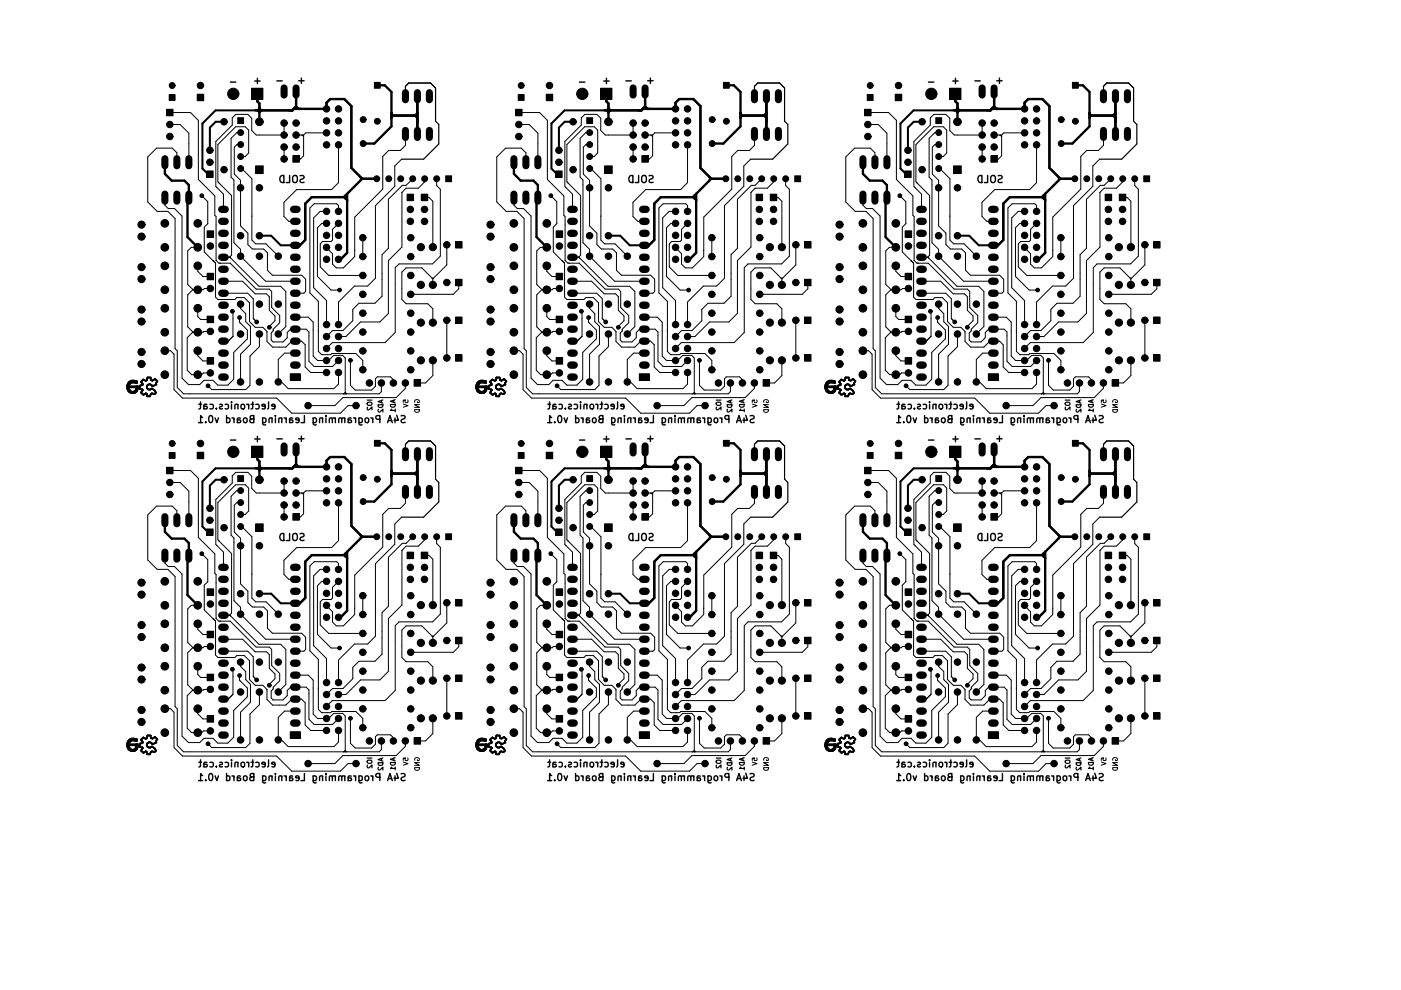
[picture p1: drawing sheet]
<svg xmlns="http://www.w3.org/2000/svg" width="297mm" height="210mm" viewBox="0 0 297 210" stroke-linecap="round" stroke-linejoin="round" font-family="sans-serif">
<g fill="none" stroke="#000" stroke-width=".3">
<path d="M48.8 17.4h1.2M54 17.2h1.1M54.6 16.6v1.1M58.7 17.2h1.1M63.3 17.1h1.2M63.9 16.6v1.1M122.8 17.4h1.2M128 17.2h1.1M128.6 16.6v1.1M132.7 17.2h1.1M137.3 17.1h1.2M137.9 16.6v1.1"/>
<path d="M196.8 17.4h1.2M202 17.2h1.1M202.6 16.6v1.1M206.7 17.2h1.1M211.3 17.1h1.2M211.9 16.6v1.1M59.5 37.4l.7-.2v1.5a.78 .78 0 0 1-.8-.4 .78 .78 0 0 1 .1-.9zM61.4 37.2v1.5h-.7M62.1 37.4l.3-.2a.51 .51 0 0 1 .6 .5v.5a.5 .5 0 0 1-.5 .5 .5 .5 0 0 1-.5-.5zM63.6 37.3l.6-.1 .3 .3-.2 .4-.6 .2v.5l.2 .1 .6-.1M133.5 37.4l.7-.2v1.5a.78 .78 0 0 1-.8-.4 .78 .78 0 0 1 .1-.9zM135.4 37.2v1.5h-.7"/>
<path d="M136.1 37.4l.3-.2a.51 .51 0 0 1 .6 .5v.5a.5 .5 0 0 1-.5 .5 .5 .5 0 0 1-.5-.5zM137.6 37.3l.6-.1 .3 .3-.2 .4-.6 .2v.5l.2 .1 .6-.1M207.5 37.4l.7-.2v1.5a.78 .78 0 0 1-.8-.4 .78 .78 0 0 1 .1-.9zM209.4 37.2v1.5h-.7M210.1 37.4l.3-.2a.51 .51 0 0 1 .6 .5v.5a.5 .5 0 0 1-.5 .5 .5 .5 0 0 1-.5-.5zM211.6 37.3l.6-.1 .3 .3-.2 .4-.6 .2v.5l.2 .1 .6-.1M42.1 89.6h.9M42.2 85.7h.5M42.5 85.2v1.3l-.3 .2M43 88.5l-.5-.4v1.5M43.2 86.1h.5l.2 .3-.2 .3-.5-.1M43.6 89.5v.1"/>
<path d="M43.9 85.8h-.6l-.1 .9M44.4 88.2l.2-.1a.8 .8 0 0 1 .5 .8 .8 .8 0 0 1-.5 .7l-.2-.1-.2-.5zM44.5 85.8l.4-.1 .3 .3-.1 .6h-.6M45.6 88.6l.4 1 .3-1M45.9 86.6v.1M46.6 85.8l.3-.1 .3 .2-.1 .2-.5 .2v.3h.6M47.7 85.8l.5-.1 .2 .3-.1 .6h-.6M48 88.7l.5-.1 .3 .3-.2 .6h-.6M48 88.1v1.5M48.8 93.3h1.2M49.1 85.2v.2M49.1 85.7v1"/>
<path d="M49.2 88.6l.4 .3M49.6 88.6v1M50.3 89h.5l.2 .2-.2 .4-.5-.1M50.4 85.8l-.2-.1-.3 .1-.1 .9M50.4 85.7v1M51 88.7h-.6l-.1 .9M51.2 85.8l.2-.1 .4 .1 .1 .6-.2 .2-.3 .1-.2-.1zM51.8 88.7l.3-.1 .3 .3v.4l-.3 .3-.3-.1-.2-.2zM52.3 85.7l.4 .3M52.7 85.7v1M53.2 85.7h.6M53.3 88.8l-.3 .3v.4l.3 .1h.5v-1.5l-.7 .1-.1 .3 .2 .3h.6"/>
<path d="M53.6 85.2v1.3l-.4 .2M54 93.1h1.1M54.2 85.8l.5-.1 .2 .3-.1 .6h-.6M54.6 92.5v1.2M55.7 88.6v1.2l.3 .3 .3-.1M55.7 88.7l.4-.1 .3 .3-.1 .6h-.6M56.2 86.2l-.7-.1 .1-.3 .4-.1 .2 .2v.7h-.6M56.9 85.2v1.3l-.2 .2M57.7 88.8l-.2-.2-.4 .1-.1 .9M57.7 88.6v1M58.3 86.2l-.7-.1 .1-.3 .4-.1 .2 .2-.1 .7h-.5M58.4 88.1v.1"/>
<path d="M58.4 88.6v1M58.7 93.1h1.1M59.7 88.8l-.2-.2-.3 .1-.1 .9M59.7 88.6v1M60.3 88.6l.4 .3M60.7 88.6v1M61.4 89h.5l.2 .2-.2 .4-.5-.1M62 88.7h-.5l-.1 .9M63.3 93h1.2M63.4 89.1l-.7-.1v-.3l.5-.1 .2 .2-.1 .7h-.6M63.9 92.5v1.1M64.5 88.1v1.5h-.7"/>
<path d="M66.4 88.6v1.2l.3 .3 .3-.1M66.4 88.7l.4-.1 .3 .3-.1 .6h-.6M68.4 88.8l-.2-.2-.4 .1-.1 .9M68.4 88.6v1M69.1 88.1v.1M69.1 88.6v1M70.5 88.8l-.2-.2-.4 .1-.1 .9M71.1 88.8l-.2-.2-.4 .1v.9M71.1 88.6v1M72.5 88.8l-.3-.2-.3 .1-.1 .9M73.1 88.8l-.2-.2-.4 .1v.9M73.1 88.6v1"/>
<path d="M73.8 89h.5l.2 .2-.2 .4-.5-.1M74.5 88.7h-.6l-.1 .9M75 88.6l.4 .3M75.4 88.6v1M76.1 88.6v1.2l.3 .3 .3-.1M76.1 88.7l.4-.1 .3 .3-.1 .6h-.6M77.5 88.7l.4-.1 .3 .3v.4l-.3 .3-.4-.1-.1-.2zM78.6 88.6l.4 .3M79 88.6v1M80.5 88.9l-.7-.1-.1-.2v-.4l.8-.1v1.5M82.2 89.6l.5-1.5 .5 1.5M82.3 89.2h.7"/>
<path d="M83.7 88.6v1M84.1 88l.4 1.1h-1M85 88.2l.6-.1 .3 .3-.1 .4-.7 .2v.5l.2 .1 .6-.1M116.1 89.6h.9M116.2 85.7h.5M116.5 85.2v1.3l-.3 .2M117 88.5l-.5-.4v1.5M117.2 86.1h.5l.2 .3-.2 .3-.5-.1M117.6 89.5v.1M117.9 85.8h-.6l-.1 .9M118.4 88.2l.2-.1a.8 .8 0 0 1 .5 .8 .8 .8 0 0 1-.5 .7l-.3-.6zM118.5 85.8l.4-.1 .3 .3-.1 .6h-.6"/>
<path d="M119.6 88.6l.4 1 .3-1M119.9 86.6v.1M120.6 85.8l.3-.1 .3 .2-.1 .2-.5 .2v.3h.6M121.7 85.8l.5-.1 .2 .3-.1 .6h-.6M122 88.7l.5-.1 .3 .3-.2 .6h-.6M122 88.1v1.5M122.8 93.3h1.2M123.1 85.2v.2M123.1 85.7v1M123.2 88.6l.4 .3M123.6 88.6v1M124.3 89h.5l.2 .2-.2 .4-.5-.1"/>
<path d="M124.4 85.8l-.2-.1-.3 .1-.1 .9M124.4 85.7v1M125 88.7h-.6l-.1 .9M125.2 85.8l.2-.1 .4 .1 .1 .6-.2 .2-.3 .1-.2-.1zM125.8 88.7l.3-.1 .3 .3v.4l-.3 .3-.3-.1-.2-.2zM126.3 85.7l.4 .3M126.7 85.7v1M127.2 85.7h.6M127.3 88.8l-.3 .3v.4l.3 .1h.5v-1.5l-.7 .1-.1 .3 .2 .3h.6M127.6 85.2v1.3l-.4 .2M128 93.1h1.1M128.2 85.8l.5-.1 .2 .3-.1 .6h-.6"/>
<path d="M128.6 92.5v1.2M129.7 88.6v1.2l.3 .3 .3-.1M129.7 88.7l.4-.1 .3 .3-.2 .6h-.5M130.2 86.2l-.7-.1 .1-.3 .4-.1 .2 .2v.7h-.6M130.9 85.2v1.3l-.2 .2M131.7 88.8l-.2-.2-.4 .1-.1 .9M131.7 88.6v1M132.3 86.2l-.7-.1 .1-.3 .4-.1 .2 .2-.1 .7h-.5M132.4 88.1v.1M132.4 88.6v1M132.7 93.1h1.1M133.8 88.8l-.3-.2-.3 .1-.1 .9"/>
<path d="M133.8 88.6v1M134.2 88.6l.5 .3M134.7 88.6v1M135.4 89h.5l.2 .2-.2 .4-.5-.1M136 88.7h-.5l-.1 .9M137.3 93h1.2M137.4 89.1l-.7-.1 .1-.3 .4-.1 .2 .2-.1 .7h-.5M137.9 92.5v1.1M138.5 88.1v1.5h-.7M140.4 88.6v1.2l.3 .3 .3-.1M140.4 88.7l.4-.1 .3 .3-.1 .6h-.6M142.4 88.8l-.2-.2-.4 .1-.1 .9"/>
<path d="M142.4 88.6v1M143.1 88.1v.1M143.1 88.6v1M144.5 88.8l-.3-.2-.3 .1-.1 .9M145.1 88.8l-.2-.2-.4 .1v.9M145.1 88.6v1M146.5 88.8l-.2-.2-.4 .1-.1 .9M147.1 88.8l-.2-.2-.4 .1v.9M147.1 88.6v1M147.8 89h.5l.2 .2-.2 .4-.5-.1M148.5 88.7h-.6l-.1 .9M149 88.6l.4 .3"/>
<path d="M149.4 88.6v1M150.1 88.6v1.2l.3 .3 .4-.1M150.1 88.7l.4-.1 .3 .3-.1 .6h-.6M151.5 88.7l.4-.1 .3 .3v.4l-.3 .3-.4-.1-.1-.2zM152.6 88.6l.4 .3M153 88.6v1M154.5 88.9l-.7-.1-.1-.2 .1-.4 .7-.1v1.5M156.2 89.6l.5-1.5 .5 1.5M156.3 89.2h.7M157.7 88.6v1M158.1 88l.4 1.1h-1M159 88.2l.6-.1 .2 .1v.5l-.6 .3-.2 .3 .3 .3 .6-.1"/>
<path d="M190.1 89.6h.9M190.2 85.7h.5M190.5 85.2v1.3l-.3 .2M191 88.5l-.5-.4v1.5M191.2 86.1h.5l.2 .3-.2 .3-.5-.1M191.6 89.5v.1M191.9 85.8h-.6l-.1 .9M192.4 88.2l.2-.1a.8 .8 0 0 1 .5 .8 .8 .8 0 0 1-.5 .7l-.3-.6zM192.5 85.8l.4-.1 .3 .3-.1 .6h-.6M193.6 88.6l.4 1 .3-1M193.9 86.6v.1M194.6 85.8l.3-.1 .3 .2-.1 .2-.5 .2v.3h.6"/>
<path d="M195.7 85.8l.5-.1 .2 .3-.1 .6h-.6M196 88.7l.5-.1 .2 .3-.1 .6h-.6M196 88.1v1.5M196.8 93.3h1.2M197.1 85.2v.2M197.1 85.7v1M197.2 88.6l.4 .3M197.6 88.6v1M198.3 89h.5l.2 .2-.2 .4-.5-.1M198.4 85.8l-.2-.1-.3 .1-.1 .9M198.4 85.7v1M199 88.7h-.6l-.1 .9"/>
<path d="M199.2 85.8l.2-.1 .4 .1 .1 .6-.2 .2-.3 .1-.2-.1zM199.7 88.7l.4-.1 .3 .3v.4l-.3 .3-.4-.1-.1-.2zM200.3 85.7l.4 .3M200.7 85.7v1M201.2 85.7h.6M201.3 88.8l-.3 .3v.4l.3 .1h.5v-1.5l-.7 .1-.1 .3 .2 .3h.6M201.6 85.2v1.3l-.4 .2M202 93.1h1.1M202.2 85.8l.5-.1 .2 .3-.1 .6h-.6M202.6 92.5v1.2M203.7 88.6v1.2l.3 .3 .3-.1M203.7 88.7l.4-.1 .3 .3-.1 .6h-.6"/>
<path d="M204.2 86.2l-.7-.1 .1-.3 .4-.1 .2 .2v.7h-.6M204.9 85.2v1.3l-.2 .2M205.7 88.8l-.2-.2-.4 .1-.1 .9M205.7 88.6v1M206.3 86.2l-.7-.1 .1-.3 .4-.1 .2 .2-.1 .7h-.5M206.4 88.1v.1M206.4 88.6v1M206.7 93.1h1.1M207.7 88.8l-.2-.2-.3 .1-.1 .9M207.7 88.6v1M208.3 88.6l.4 .3M208.7 88.6v1"/>
<path d="M209.4 89h.5l.2 .2-.2 .4-.5-.1M210 88.7h-.5l-.1 .9M211.3 93h1.2M211.4 89.1l-.7-.1v-.3l.5-.1 .2 .2-.1 .7h-.6M211.9 92.5v1.1M212.5 88.1v1.5h-.7M214.4 88.6v1.2l.3 .3 .3-.1M214.4 88.7l.4-.1 .3 .3-.1 .6h-.6M216.4 88.8l-.2-.2-.4 .1v.9M216.4 88.6v1M217.1 88.1v.1M217.1 88.6v1"/>
<path d="M218.5 88.8l-.3-.2-.3 .1-.1 .9M219.1 88.8l-.2-.2-.4 .1v.9M219.1 88.6v1M220.5 88.8l-.2-.2-.4 .1-.1 .9M221.1 88.8l-.2-.2-.4 .1v.9M221.1 88.6v1M221.8 89h.5l.2 .2-.2 .4-.5-.1M222.5 88.7h-.6l-.1 .9M223 88.6l.4 .3M223.4 88.6v1M224.1 88.6v1.2l.3 .3 .4-.1M224.1 88.7l.4-.1 .3 .3-.1 .6h-.6"/>
<path d="M225.5 88.7l.4-.1 .3 .3v.4l-.3 .3-.4-.1-.1-.2zM226.6 88.6l.4 .3M227 88.6v1M228.5 88.9l-.7-.1-.1-.2 .1-.4 .7-.1v1.5M230.2 89.6l.5-1.5 .5 1.5M230.3 89.2h.7M231.7 88.6v1M232.1 88l.4 1.1h-1M233 88.2l.6-.1 .2 .1v.5l-.6 .3-.2 .3 .3 .3 .6-.1M59.5 113.3l.7-.2v1.5a.78 .78 0 0 1-.8-.4 .78 .78 0 0 1 .1-.9zM61.4 113.1v1.5h-.7M62.1 113.3l.3-.2a.5 .5 0 0 1 .6 .5v.5a.5 .5 0 0 1-.5 .5 .5 .5 0 0 1-.5-.5z"/>
<path d="M63.6 113.2l.6-.1 .3 .3-.2 .4-.6 .2v.5l.2 .1 .6-.1M133.5 113.3l.7-.2v1.5a.78 .78 0 0 1-.8-.4 .78 .78 0 0 1 .1-.9zM135.4 113.1v1.5h-.7M136.3 113.2l.1-.1a.5 .5 0 0 1 .6 .5v.5a.5 .5 0 0 1-.5 .5 .5 .5 0 0 1-.5-.5v-.5zM137.6 113.2l.6-.1 .2 .1v.5l-.6 .3-.2 .3 .3 .3 .6-.1M207.6 113.2l.6-.1v1.5a.79 .79 0 0 1-.9-.5 .79 .79 0 0 1 .3-.9zM209.4 113.1v1.5h-.7M210.3 113.2l.1-.1a.5 .5 0 0 1 .6 .5v.5a.5 .5 0 0 1-.5 .5 .5 .5 0 0 1-.5-.5v-.5zM211.6 113.2l.6-.1 .3 .3-.2 .4-.6 .2v.5l.2 .1 .6-.1M42.1 165.5h.9M42.2 161.6h.5M42.5 161.1v1.3l-.3 .2"/>
<path d="M43 164.4l-.5-.4v1.5M43.2 162h.5l.2 .2-.2 .4-.5-.1M43.6 165.4v.1M43.9 161.7h-.6l-.1 .9M44.4 164.1l.2-.1a.8 .8 0 0 1 .5 .8 .8 .8 0 0 1-.5 .7l-.2-.1-.2-.5zM44.5 161.7l.4-.1 .3 .3-.1 .6h-.6M45.6 164.5l.4 1 .3-1M45.9 162.5v.1M46.6 161.7l.3-.1 .3 .2-.1 .2-.5 .2v.3h.6M47.7 161.7l.5-.1 .2 .3-.1 .6h-.6M48 164.6l.5-.1 .3 .3-.2 .6h-.6M48 164v1.5"/>
<path d="M49.1 161.1v.2M49.1 161.6v1M49.2 164.5l.4 .3M49.6 164.5v1M50.3 164.9h.5l.2 .3-.2 .3-.5-.1M50.4 161.8l-.2-.2-.3 .1-.1 .9M50.4 161.6v1M51 164.6h-.6l-.1 .9M51.2 161.8l.2-.2 .4 .2 .1 .5-.2 .2-.3 .1-.2-.1zM51.7 164.6l.2-.1 .4 .1 .1 .6-.1 .2-.4 .1-.2-.1zM52.3 161.6l.4 .3M52.7 161.6v1"/>
<path d="M53.2 161.6h.6M53.3 164.7l-.3 .3v.4l.3 .1h.5v-1.5l-.7 .1-.1 .3 .2 .2 .6 .1M53.6 161.1v1.3l-.4 .2M54.2 161.7l.5-.1 .2 .3-.1 .6h-.6M55.7 164.5v1.2l.3 .3 .3-.1M55.7 164.6l.4-.1 .3 .3-.1 .6h-.6M56.2 162.1l-.7-.1 .1-.3 .4-.1 .2 .2v.7h-.6M56.9 161.1v1.3l-.2 .2M57.7 164.6l-.2-.1-.4 .1-.1 .9M57.7 164.5v1M58.3 162.1l-.7-.1 .1-.3 .4-.1 .2 .2-.1 .7h-.5M58.4 164v.1"/>
<path d="M58.4 164.5v1M59.7 164.6l-.2-.1-.3 .1-.1 .9M59.7 164.5v1M60.3 164.5l.4 .3M60.7 164.5v1M61.4 164.9h.5l.2 .3-.2 .3-.5-.1M62 164.6h-.5l-.1 .9M63.4 165l-.7-.1v-.3l.5-.1 .2 .2-.1 .7h-.6M64.5 164v1.5h-.7M66.4 164.5v1.2l.3 .3 .3-.1M66.4 164.6l.4-.1 .3 .3-.1 .6h-.6M68.4 164.6l-.2-.1-.4 .1-.1 .9"/>
<path d="M68.4 164.5v1M69.1 164v.1M69.1 164.5v1M70.5 164.7l-.2-.2-.4 .1-.1 .9M71.1 164.6l-.2-.1-.4 .1v.9M71.1 164.5v1M72.5 164.7l-.3-.2-.3 .1-.1 .9M73.1 164.6l-.2-.1-.4 .1v.9M73.1 164.5v1M73.8 164.9h.5l.2 .3-.2 .3-.5-.1M74.5 164.6h-.6l-.1 .9M75 164.5l.4 .3"/>
<path d="M75.4 164.5v1M76.1 164.5v1.2l.3 .3 .3-.1M76.1 164.6l.4-.1 .3 .3-.1 .6h-.6M77.5 164.6l.2-.1 .4 .1 .1 .6-.2 .2-.3 .1-.2-.1zM78.6 164.5l.4 .3M79 164.5v1M80.5 164.8l-.7-.1-.1-.2v-.4l.8-.1v1.5M82.2 165.5l.5-1.5 .5 1.5M82.3 165.1h.7M83.7 164.5v1M84.1 163.9l.4 1.1h-1M85 164.1l.6-.1 .3 .3-.1 .3-.7 .3v.5l.2 .1 .6-.1"/>
<path d="M116.1 165.5h.9M116.2 161.6h.5M116.5 161.1v1.3l-.3 .2M117 164.4l-.5-.4v1.5M117.2 162h.5l.2 .2-.2 .4-.5-.1M117.6 165.4v.1M117.9 161.7h-.6l-.1 .9M118.4 164.1l.2-.1a.8 .8 0 0 1 .5 .8 .8 .8 0 0 1-.5 .7l-.3-.6zM118.5 161.7l.4-.1 .3 .3-.1 .6h-.6M119.6 164.5l.4 1 .3-1M119.9 162.5v.1M120.6 161.7l.3-.1 .3 .2-.1 .2-.5 .2v.3h.6"/>
<path d="M121.7 161.7l.5-.1 .2 .3-.1 .6h-.6M122 164.6l.5-.1 .3 .3-.2 .6h-.6M122 164v1.5M123.1 161.1v.2M123.1 161.6v1M123.2 164.5l.4 .3M123.6 164.5v1M124.3 164.9h.5l.2 .3-.2 .3-.5-.1M124.4 161.8l-.2-.2-.3 .1-.1 .9M124.4 161.6v1M125 164.6h-.6l-.1 .9M125.2 161.8l.2-.2 .4 .2 .1 .5-.2 .2-.3 .1-.2-.1z"/>
<path d="M125.7 164.6l.2-.1 .4 .1 .1 .6-.2 .2-.3 .1-.2-.1zM126.3 161.6l.4 .3M126.7 161.6v1M127.2 161.6h.6M127.3 164.7l-.3 .3v.4l.3 .1h.5v-1.5l-.7 .1-.1 .3 .2 .2 .6 .1M127.6 161.1v1.3l-.4 .2M128.2 161.7l.5-.1 .2 .3-.1 .6h-.6M129.7 164.5v1.2l.3 .3 .3-.1M129.7 164.6l.4-.1 .3 .3-.2 .6h-.5M130.2 162.1l-.7-.1 .1-.3 .4-.1 .2 .2v.7h-.6M130.9 161.1v1.3l-.2 .2M131.7 164.6l-.2-.1-.4 .1-.1 .9"/>
<path d="M131.7 164.5v1M132.3 162.1l-.7-.1 .1-.3 .4-.1 .2 .2-.1 .7h-.5M132.4 164v.1M132.4 164.5v1M133.8 164.6l-.3-.1-.3 .1-.1 .9M133.8 164.5v1M134.2 164.5l.5 .3M134.7 164.5v1M135.4 164.9h.5l.2 .3-.2 .3-.5-.1M136 164.6h-.5l-.1 .9M137.4 165l-.7-.1 .1-.3 .4-.1 .2 .2-.1 .7h-.5M138.5 164v1.5h-.7"/>
<path d="M140.4 164.5v1.2l.3 .3 .3-.1M140.4 164.6l.4-.1 .3 .3-.1 .6h-.6M142.4 164.6l-.2-.1-.4 .1-.1 .9M142.4 164.5v1M143.1 164v.1M143.1 164.5v1M144.5 164.7l-.3-.2-.3 .1-.1 .9M145.1 164.6l-.2-.1-.4 .1v.9M145.1 164.5v1M146.5 164.7l-.2-.2-.4 .1-.1 .9M147.1 164.6l-.2-.1-.4 .1v.9M147.1 164.5v1"/>
<path d="M147.8 164.9h.5l.2 .3-.2 .3-.5-.1M148.5 164.6h-.6l-.1 .9M149 164.5l.4 .3M149.4 164.5v1M150.1 164.5v1.2l.3 .3 .4-.1M150.1 164.6l.4-.1 .3 .3-.1 .6h-.6M151.5 164.6l.2-.1 .4 .1 .1 .6-.2 .2-.3 .1-.2-.1zM152.6 164.5l.4 .3M153 164.5v1M154.5 164.8l-.7-.1-.1-.2 .1-.4 .7-.1v1.5M156.2 165.5l.5-1.5 .5 1.5M156.3 165.1h.7"/>
<path d="M157.7 164.5v1M158.1 163.9l.4 1.1h-1M159 164.1l.6-.1 .2 .1v.5l-.6 .3-.2 .3 .3 .3 .6-.1M190.1 165.5h.9M190.2 161.6h.5M190.5 161.1v1.3l-.3 .2M191 164.4l-.5-.4v1.5M191.2 162h.5l.2 .2-.2 .4-.5-.1M191.6 165.4v.1M191.9 161.7h-.6l-.1 .9M192.4 164.1l.2-.1a.8 .8 0 0 1 .5 .8 .8 .8 0 0 1-.5 .7l-.3-.6zM192.5 161.7l.4-.1 .3 .3-.1 .6h-.6"/>
<path d="M193.6 164.5l.4 1 .3-1M193.9 162.5v.1M194.6 161.7l.3-.1 .3 .2-.1 .2-.5 .2v.3h.6M195.7 161.7l.5-.1 .2 .3-.1 .6h-.6M196 164.6l.5-.1 .2 .3-.1 .6h-.6M196 164v1.5M197.1 161.1v.2M197.1 161.6v1M197.2 164.5l.4 .3M197.6 164.5v1M198.3 164.9h.5l.2 .3-.2 .3-.5-.1M198.4 161.8l-.2-.2-.3 .1-.1 .9"/>
<path d="M198.4 161.6v1M199 164.6h-.6l-.1 .9M199.2 161.7l.4-.1 .3 .3v.4l-.3 .3-.4-.1-.1-.2zM199.7 164.6l.2-.1 .4 .1 .1 .6-.1 .2-.4 .1-.2-.1zM200.3 161.6l.4 .3M200.7 161.6v1M201.2 161.6h.6M201.3 164.7l-.3 .3v.4l.3 .1h.5v-1.5l-.7 .1-.1 .3 .2 .2 .6 .1M201.6 161.1v1.3l-.4 .2M202.2 161.7l.5-.1 .2 .3-.1 .6h-.6M203.7 164.5v1.2l.3 .3 .3-.1M203.7 164.6l.4-.1 .3 .3-.1 .6h-.6"/>
<path d="M204.2 162.1l-.7-.1 .1-.3 .4-.1 .2 .2v.7h-.6M204.9 161.1v1.3l-.2 .2M205.7 164.6l-.2-.1-.4 .1-.1 .9M205.7 164.5v1M206.3 162.1l-.7-.1 .1-.3 .4-.1 .2 .2-.1 .7h-.5M206.4 164v.1M206.4 164.5v1M207.7 164.6l-.2-.1-.3 .1-.1 .9M207.7 164.5v1M208.3 164.5l.4 .3M208.7 164.5v1M209.4 164.9h.5l.2 .3-.2 .3-.5-.1"/>
<path d="M210 164.6h-.5l-.1 .9M211.4 165l-.7-.1v-.3l.5-.1 .2 .2-.1 .7h-.6M212.5 164v1.5h-.7M214.4 164.5v1.2l.3 .3 .3-.1M214.4 164.6l.4-.1 .3 .3-.1 .6h-.6M216.4 164.6l-.2-.1-.4 .1v.9M216.4 164.5v1M217.1 164v.1M217.1 164.5v1M218.5 164.7l-.3-.2-.3 .1-.1 .9M219.1 164.6l-.2-.1-.4 .1v.9M219.1 164.5v1"/>
<path d="M220.5 164.7l-.2-.2-.4 .1-.1 .9M221.1 164.6l-.2-.1-.4 .1v.9M221.1 164.5v1M221.8 164.9h.5l.2 .3-.2 .3-.5-.1M222.5 164.6h-.6l-.1 .9M223 164.5l.4 .3M223.4 164.5v1M224.1 164.5v1.2l.3 .3 .4-.1M224.1 164.6l.4-.1 .3 .3-.1 .6h-.6M225.5 164.6l.2-.1 .4 .1 .1 .6-.2 .2-.3 .1-.2-.1zM226.6 164.5l.4 .3M227 164.5v1"/>
<path d="M228.5 164.8l-.7-.1-.1-.2 .1-.4 .7-.1v1.5M230.2 165.5l.5-1.5 .5 1.5M230.3 165.1h.7M231.7 164.5v1M232.1 163.9l.4 1.1h-1M233 164.1l.6-.1 .2 .1v.5l-.6 .3-.2 .3 .3 .3 .6-.1"/>
</g>
<g fill="none" stroke="#000" stroke-width=".21">
<path d="M41.8 20h1.4v1.4h-1.4zM53.3 18.7h2.4v2.4h-2.4zM79.4 17.5h1.2v1.2h-1.2zM86 18.3l.7-.7h4.6l1 1.1M115.8 20h1.4v1.4h-1.4zM127.3 18.7h2.4v2.4h-2.4zM153.4 17.5h1.2v1.2h-1.2zM160 18.3l.7-.7h4.6l1 1.1M189.8 20h1.4v1.4h-1.4zM201.3 18.7h2.4v2.4h-2.4zM227.4 17.5h1.2v1.2h-1.2zM234 18.3l.7-.7h4.6l1 1.1"/>
<path d="M35.3 23.2h1.4v1.3h-1.4zM35.9 20h1.2v1.3h-1.2zM36 23.9h4.4l1.7 1.6v12.5l3.4 3.5v4.2l.3 .2v9.3M36 26.4h2.2l1.8 1.8v6.2M37.5 34.4v-2l-1-1h-3.3l-1.9 1.9v9.5l2 2h2.3l1.5 1.5v27.6l.5 .5v7.8l1.3 1.3h41.5l.5-.5v-1.8M43.8 36.3h1.4v1.3h-1.4zM46 39.8h.1M50.4 24.9h1.2v1.3h-1.2zM51 30.7h-.8l-.5 .5v5.7l1.3 1.3v9.7l1.6 1.5v2.5l.9 .9h2.4l.8 .8v3.7l1.1 1.1h6.2l.8 .8v2.6l-.4 .4h-1.8M51 28.1h-.8l-1.2 1.2v8.3l.6 .6v13.3l1.4 1.4v1.4l5.3 5.3h6.3M51 35.7h.2l2.2 2.2v13l.8 .8h2.2l2.6 2.6M51 33.2h1l.7-.8v-4.8l-.7-.7h-2l-3.8 3.8v7.8l2.9 3v12.6l-.5 .5"/>
<path d="M54.2 35.2h1.6v1.6h-1.6zM55 23.8v.1M60.2 26.1v2.5h-5.9l-.9-.9v-2.6l-.9-.9h-2.5l-.8 .8v1.5l-3.4 3.5v9.5l1.6 1.7v3.2M60.2 31.2v2.5M62.1 33h1.4v1.4h-1.4zM62.8 28.6h1.6M62.8 22.6l.2 .2h-.4zM64 28.6l.4 .4M64.4 28.6v4.4l-.7 .7h-.9M69.2 28.2h-4.4l-.4 .4M71.8 30.7v8l-1.5 1.5h-7.4l-2.7 2.7v3l1 1h1.4M76.4 37.5v1"/>
<path d="M76.8 37.9l-3.8 3.8M83.1 24.6l-.1 .2M83.2 24.4l-.1 .2M83.3 24.5l-.3-.3 .1 .4M85.1 33.7l-1.4 1.5v4.3l-4.1 4.1v15.4l-1.6 1.6h-2.9l-3.3 3.4v4.8M86 28.4v2.4l-1.1 1.1h-2.5l-1.3 1.3v6.9l-5.9 5.9v8.4l-2.4 2.4h-1.5l-.8-.8v-2.2l-1.3-1.4M87.5 37.9l-1.4 1.4h-.8l-3 3v10.3l-1.3 1.4v8.8l-1.5 1.5h-3.4l-1.3 1.3v2.4l-2.1 2.1h-2.2l-1.3 1.3M90 37.9v.7l-1.3 1.3h-2.6l-.9 .9v11.6l-2.9 2.8v11.2l-1.8 1.9h-4.1l-3.1 3.1h-1.5M92.6 37.9v1.4l.8 .8v14.2l-1.7 1.7h-7.1l-.8 .8v13.7l-2.2 2.1h-11.1l-1.3 1.3M94.5 37.3h1.2v1.2h-1.2zM109.3 23.2h1.4v1.3h-1.4zM109.9 20h1.2v1.3h-1.2z"/>
<path d="M110 23.9h4.4l1.7 1.6v12.5l3.4 3.5v4.2l.3 .2v9.3M110 26.4h2.2l1.8 1.8v6.2M111.5 34.4v-2l-1-1h-3.3l-1.9 1.9v9.5l2 2h2.3l1.5 1.5v27.6l.5 .5v7.8l1.3 1.3h41.5l.5-.5v-1.8M117.8 36.3h1.4v1.3h-1.4zM120 39.8l1.4 1.4v3.2M120 39.8h.1M124.4 24.9h1.2v1.3h-1.2zM125 30.7h-.8l-.5 .5v5.7l1.3 1.3v9.7l1.6 1.5v2.5l.9 .9h2.4l.8 .8v3.7l1.1 1.1h6.2l.8 .8v2.6l-.4 .4h-1.8M125 28.1h-.8l-1.2 1.2v8.3l.6 .6v13.3l1.4 1.4v1.4l5.3 5.3h6.3M125 33.2h1l.7-.8v-4.8l-.7-.7h-2l-3.8 3.8v7.8l2.9 3v12.6l-.5 .5M125 35.7h.2l2.2 2.2v13l.8 .8h2.2l2.6 2.6M128.2 35.2h1.6v1.6h-1.6z"/>
<path d="M129 23.8v.1M134.2 26.1v2.5h-5.9l-.9-.9v-2.6l-.9-.9h-2.5l-.8 .8v1.5l-3.4 3.5v9.5l.2 .3M134.2 31.2v2.5M136.1 33h1.4v1.4h-1.4zM136.8 28.6h1.6M136.8 22.6l.2 .2h-.4zM138 28.6l.4 .4M138.4 28.6v4.4l-.7 .7h-.9M143.2 28.2h-4.4l-.4 .4M145.8 30.7v8l-1.5 1.5h-7.4l-2.7 2.7v3l1 1h1.4M150.4 37.5v1M150.8 37.9l-3.8 3.8"/>
<path d="M157.1 24.6l-.1 .2M157.2 24.4l-.2-.2 .1 .4M157.2 24.4l-.1 .2M157.2 24.4l.1 .1M159.2 33.7l-1.5 1.5v4.3l-4.1 4.1v15.4l-1.7 1.6h-2.7l-3.4 3.4v4.8M160 28.4v2.4l-1.1 1.1h-2.5l-1.3 1.3v6.9l-5.9 5.9v8.4l-2.4 2.4h-1.5l-.8-.8v-2.2l-1.3-1.4M161.5 37.9l-1.4 1.4h-.8l-2.9 3v10.3l-1.4 1.4v8.8l-1.5 1.5h-3.4l-1.3 1.3v2.4l-2.1 2.1h-2.2l-1.3 1.3M164 37.9v.7l-1.3 1.3h-2.6l-.9 .9v11.6l-2.8 2.8v11.2l-1.9 1.9h-4.1l-3.1 3.1h-1.5M166.6 37.9v1.4l.8 .8v14.2l-1.7 1.7h-7.1l-.8 .8v13.7l-2.2 2.1h-11.1l-1.3 1.3M168.5 37.3h1.2v1.2h-1.2zM183.3 23.2h1.4v1.3h-1.4zM183.9 20h1.2v1.3h-1.2z"/>
<path d="M184 23.9h4.4l1.7 1.6v12.5l3.4 3.5v4.2l.3 .2v9.3M184 26.4h2.2l1.8 1.8v6.2M185.5 34.4v-2l-1-1h-3.3l-1.9 1.9v9.5l2 2h2.3l1.5 1.5v27.6l.5 .5v7.8l1.3 1.3h41.5l.5-.5v-1.8M191.8 36.3h1.4v1.3h-1.4zM194 39.8h.1M198.4 24.9h1.2v1.3h-1.2zM199 30.7h-.8l-.5 .5v5.7l1.3 1.3v9.7l1.6 1.5v2.5l.9 .9h2.4l.8 .8v3.7l1.1 1.1h6.2l.8 .8v2.6l-.4 .4h-1.8M199 28.1h-.8l-1.2 1.2v8.3l.6 .6v13.3l1.4 1.4v1.4l5.3 5.3h6.3M199 33.2h1l.7-.8v-4.8l-.7-.7h-2l-3.8 3.8v7.8l2.9 3v12.6l-.5 .5M199 35.7h.2l2.2 2.2v13l.8 .8h2.2l2.6 2.6M202.2 35.2h1.6v1.6h-1.6zM203 23.8v.1"/>
<path d="M208.2 26.1v2.5h-5.9l-.9-.9v-2.6l-.9-.9h-2.5l-.8 .8v1.5l-3.4 3.5v9.5l1.6 1.7v3.2M208.2 31.2v2.5M210.1 33h1.4v1.4h-1.4zM210.8 28.6h1.6M210.8 22.6l.2 .2h-.4zM212 28.6l.4 .4M212.4 28.6v4.4l-.7 .7h-.9M217.2 28.2h-4.4l-.4 .4M219.8 30.7v8l-1.5 1.5h-7.4l-2.7 2.7v3l1 1h1.4M224.4 37.5v1M224.8 37.9l-3.8 3.8M231.1 24.6l-.1 .2"/>
<path d="M231.1 24.4v.2M231.3 24.5l-.3-.3 .1 .4M233.1 33.7l-1.4 1.5v4.3l-4.1 4.1v15.4l-1.7 1.6h-2.8l-3.3 3.4v4.8M234 28.4v2.4l-1.1 1.1h-2.5l-1.3 1.3v6.9l-5.9 5.9v8.4l-2.4 2.4h-1.5l-.8-.8v-2.2l-1.3-1.4M235.5 37.9l-1.4 1.4h-.8l-2.9 3v10.3l-1.4 1.4v8.8l-1.5 1.5h-3.4l-1.3 1.3v2.4l-2.1 2.1h-2.2l-1.3 1.3M238 37.9v.7l-1.3 1.3h-2.6l-.9 .9v11.6l-2.8 2.8v11.2l-1.9 1.9h-4.1l-3.1 3.1h-1.5M240.6 37.9v1.4l.8 .8v14.2l-1.7 1.7h-7.1l-.8 .8v13.7l-2.2 2.1h-11.1l-1.3 1.3M242.5 37.3h1.2v1.2h-1.2zM35 41.9v1.6l.7 .7h1.3l1.6 1.6v34.4l1.4 1.3h2.3l1-.9h1.9l1 1.1h2.1l1.2-1.3v-5.7l2.9-2.9v-1.8l-1.6-1.7v-1M39.8 41.9h.2M41.9 52.4h-1.3l-.8 .8v7.1l1.1 1.1M41.9 56.4v1.1l1.1 1.1h1.6"/>
<path d="M42.8 41.5l1.2 1.3v4.6M43.9 48.9h1.4v1.4h-1.4zM43.9 57.9h1.4v1.4h-1.4zM44 47.4l-.7 .8v5.2l2.4 2.4v7.2l.5 .5h3.6l.4-.4h1.6l1.1 1.1v4l1.2 1.2h1.6l.9 .9v2.1l1.2 1.2h2.8l1.3-1.3h2l.8 .8v4.7l1.2 1.2h3.3M44.1 47.4h-.1M45.2 55.3h.1M45.8 55.2l.6 .6h2.4l5.5 5.5h2.8l.5 .5v3.4l1.7 1.7v1.5l-1.4 1.4v.4l-.4 .4v1.5l.4 .4h2.1l.9-.9v-1.1l.7-.7h3.3l.6 .6v6.2l1.1 1.1h3.9l1.3-1.3M47.4 59.6h4l2.7 2.7h2.4l.6 .6v2.9l1.2 1.2v1l-1.2 1.2v.2M47.4 54.6h1.4l6.1 6.1h4.6l1.1 1.1v7.4l-1.6 1.6M48.8 54.4v.2M69.2 44.8h-1.3l-1.4 1.4v14.8l2.7 2.7v5.1M69.2 47.4h-1l-.9 .9v10.3l2.9 2.9h1.8"/>
<path d="M71.8 44.8v-1.2l-.4-.4h-4.8l-.9 .9v18l1.8 1.8v10.6l.7 .7h1.9l.2-.2h5.2l1.4 1.4v2M71.8 47.4l-1.3 1.2v2.3l-.3 .3h-1.8l-.5 .5v4.9l1.8 1.8h7.2M71.8 55h.4M73 41.7v.2M73 41.9l.6 .6M75.2 53.1h.1M76.9 50.4v4M86.3 41.2h1.4v1.3h-1.4zM89.3 41.2h1.4v1.3h-1.4zM90 41.9h1l.8 .8v9.7M91.6 59h.3M91.8 59.1l-2.4-2.3h-3.3l-.9 .9v5.8l.9 .9h4.6l1.1 1.1v2.9"/>
<path d="M91.8 59.1v1.3M91.9 59h.1M94.7 51.9v4.3l-2.9 2.9M96.6 59.2h1.4v1.4h-1.4zM96.6 51.2h1.4v1.4h-1.4zM97.3 59.9v1.3l-1.2 1.2h-9M109 41.9v1.6l.7 .7h1.3l1.6 1.6v34.4l1.4 1.3h2.3l1-.9h1.9l1 1.1h2.1l1.2-1.3v-5.7l2.9-2.9v-1.8l-1.6-1.7v-1M113.8 41.9h.2M115.9 52.4h-1.3l-.8 .8v7.1l1.1 1.1M115.9 56.4v1.1l1.1 1.1h1.6M116.8 41.5l1.2 1.3 .1 4.6-.8 .8v5.2l2.4 2.4v7.2l.5 .5h3.6l.4-.4h1.6l1.1 1.1v4l1.2 1.2h1.6l.9 .9v2.1l1.2 1.2h2.8l1.3-1.3h2l.8 .8v4.7l1.2 1.2h3.3M117.9 48.9h1.4v1.4h-1.4z"/>
<path d="M117.9 57.9h1.4v1.4h-1.4zM119.2 55.3h.1M119.8 55.2l.6 .6h2.4l5.5 5.5h2.8l.5 .5v3.4l1.7 1.7v1.5l-1.4 1.4v.4l-.4 .4v1.5l.4 .4h2.1l.9-.9v-1.1l.7-.7h3.3l.6 .6v6.2l1.1 1.1h3.9l1.3-1.3M121.4 59.6h4l2.7 2.7h2.4l.6 .6v2.9l1.2 1.2v1l-1.2 1.2v.2M121.4 54.6h1.4l6.1 6.1h4.6l1.1 1.1v7.4l-1.6 1.6M122.8 54.4v.2M127.4 45.8h.1M143.2 44.8h-1.3l-1.4 1.4v14.8l2.7 2.7v5.1M143.2 47.4h-1l-.9 .9v10.3l2.9 2.9h1.8M145.8 44.8v-1.2l-.4-.4h-4.8l-.9 .9v18l1.8 1.8v10.6l.7 .7h1.9l.2-.2h5.2l1.4 1.4v2M145.8 47.4l-1.3 1.2v2.3l-.3 .3h-1.8l-.5 .5v4.9l1.8 1.8h7.2M145.8 55h.4"/>
<path d="M147 41.7v.2M147 41.9l.6 .6M149.2 53.1h.1M150.9 50.4v4M160.3 41.2h1.4v1.3h-1.4zM163.3 41.2h1.4v1.3h-1.4zM164 41.9h1l.8 .8v9.7M165.6 59h.3M165.8 59.1l-2.4-2.3h-3.3l-.9 .9v5.8l.9 .9h4.6l1.1 1.1v2.9M165.8 59.1v1.3M168.7 51.9v4.3l-2.9 2.9M170.6 59.2h1.4v1.4h-1.4z"/>
<path d="M170.6 51.2h1.4v1.4h-1.4zM171.3 59.9v1.3l-1.2 1.2h-9M183 41.9v1.6l.7 .7h1.3l1.6 1.6v34.4l1.4 1.3h2.3l1-.9h1.9l1 1.1h2.1l1.2-1.3v-5.7l2.9-2.9v-1.8l-1.6-1.7v-1M187.8 41.9h.2M189.9 52.4h-1.3l-.8 .8v7.1l1.1 1.1M189.9 56.4v1.1l1.1 1.1h1.6M190.8 41.5l1.2 1.3 .1 4.6-.8 .8v5.2l2.4 2.4v7.2l.5 .5h3.6l.4-.4h1.6l1.1 1.1v4l1.2 1.2h1.6l.9 .9v2.1l1.2 1.2h2.8l1.3-1.3h2l.8 .8v4.7l1.2 1.2h3.3M191.9 48.9h1.4v1.4h-1.4zM191.9 57.9h1.4v1.4h-1.4zM193.2 55.3h.1M193.8 55.2l.6 .6h2.4l5.5 5.5h2.8l.5 .5v3.4l1.7 1.7v1.5l-1.4 1.4v.4l-.4 .4v1.5l.4 .4h2.1l.9-.9v-1.1l.7-.7h3.3l.6 .6v6.2l1.1 1.1h3.9l1.3-1.3M195.4 59.6h4l2.7 2.7h2.4l.6 .6v2.9l1.2 1.2v1l-1.2 1.2v.2"/>
<path d="M195.4 54.6h1.3l6.2 6.1h4.6l1.1 1.1v7.4l-1.6 1.6M196.8 54.4v.2M201.4 45.8h.1M217.2 44.8h-1.3l-1.4 1.4v14.8l2.7 2.7v5.1M217.2 47.4h-1l-.9 .9v10.3l2.9 2.9h1.8M219.8 44.8v-1.2l-.4-.4h-4.8l-.9 .9v18l1.8 1.8v10.6l.7 .7h1.9l.2-.2h5.2l1.4 1.4v2M219.8 47.4l-1.3 1.2v2.3l-.3 .3h-1.8l-.5 .5v4.9l1.8 1.8h7.2M219.8 55h.4M221 41.7v.2M221 41.9l.6 .6M223.2 53.1h.1M224.9 50.4v4"/>
<path d="M234.3 41.2h1.4v1.3h-1.4zM237.3 41.2h1.4v1.3h-1.4zM238 41.9h1l.8 .8v9.7M239.6 59h.3M239.8 59.1l-2.4-2.3h-3.3l-.9 .9v5.8l.9 .9h4.6l1.1 1.1v2.9M239.8 59.1v1.3M239.9 59h.1M242.7 51.9v4.3l-2.9 2.9M244.6 59.2h1.4v1.4h-1.4zM244.6 51.2h1.4v1.4h-1.4zM245.3 59.9v1.3l-1.2 1.2h-9M34.9 74.4h1.3l.7 .7v7.5l1.8 1.8h20l3.2 3.2h10.3l1.6-1.6h1.7"/>
<path d="M41.9 74.4v1l1.1 1.1h1.6M41.9 65.4v1.7l.6 .6h2.1M43.9 67h1.4v1.4h-1.4zM43.9 75.8h1.4v1.4h-1.4zM44.6 70.3l-3.7 .1-1.2 1.2v6.9l.9 .9h2.2l.3-.3h1.5M44.6 61.2h-1.3l-.2 .2h-2.2l-1.1 1.1v6.8l1.1 1.1M47.4 62.2h5.1l1.2 1.1v4.2l.7 .8M49.3 66l.1 .1v5.2l-1 1h-1M51 64.5v.9l1.1 1.1v1.7l1 1M53.1 69.2h.1M53.1 69.2v3.8l-2.1 2.1v5.9M55 70.8v2.7l-2 2v6.2l-.9 .9h-7.2l-.8-.8"/>
<path d="M61.6 79.2h2.1v1.5h-2.1zM62.6 67.3h2.7l1.1 1v7.2l.9 .9h2.4l1-1h2l.5 .5v7.6M62.6 74.9h-2.3l-1.3 1.3v4.8h.7M67.5 70h.1M69.2 73.9h.1M71.8 79v2.4l-1 1h-9.7l-1.4-1.4M74.3 76.4v5.3l1 1h3.5l.8-.8v-1.6l.4-.4h2.8l.6 .6v.7M91.8 76.4v3.2l-1.6 1.6h-1.7M94.7 67.9v8M96.6 75.2h1.4v1.4h-1.4zM96.6 67.2h1.4v1.4h-1.4zM108.9 74.4h1.3l.7 .7v7.5l1.8 1.8h20l3.2 3.2h10.3l1.6-1.6h1.7"/>
<path d="M115.9 65.4v1.7l.6 .6h2.1M115.9 74.4v1l1.1 1.1h1.6M117.9 67h1.4v1.4h-1.4zM117.9 75.8h1.4v1.4h-1.4zM118.6 70.3l-3.7 .1-1.2 1.2v6.9l.9 .9h2.2l.3-.3h1.5M118.6 61.2h-1.3l-.2 .2h-2.2l-1.1 1.1v6.8l1.1 1.1M121.4 62.2h5.1l1.2 1.1v4.2l.7 .8M123.3 66l.1 .1v5.2l-1 1h-1M125 64.5v.9l1.1 1.1v1.7l1 1M127.1 69.2h.1M127.1 69.2v3.8l-2.1 2.1v5.9M129 70.8v2.7l-2 2v6.2l-.9 .9h-7.2l-.8-.8"/>
<path d="M135.6 79.2h2.1v1.5h-2.1zM136.6 67.3h2.8l1 1v7.2l.9 .9h2.4l1-1h2l.5 .5v7.6M136.6 74.9h-2.3l-1.3 1.3v4.8h.7M141.5 70h.1M143.2 73.9h.1M145.8 79v2.4l-1 1h-9.7l-1.4-1.4M148.3 76.4v5.3l1 1h3.5l.8-.8v-1.6l.4-.4h2.8l.6 .6v.7M165.8 76.4v3.2l-1.6 1.6h-1.7M168.7 67.9v8M170.6 75.2h1.4v1.4h-1.4zM170.6 67.2h1.4v1.4h-1.4zM182.9 74.4h1.3l.7 .7v7.5l1.8 1.8h20l3.2 3.2h10.3l1.6-1.6h1.7"/>
<path d="M189.9 65.4v1.7l.6 .6h2.1M189.9 74.4v1l1.1 1.1h1.6M191.9 67h1.4v1.4h-1.4zM191.9 75.8h1.4v1.4h-1.4zM192.6 70.3l-3.7 .1-1.2 1.2v6.9l.9 .9h2.2M192.6 61.2h-1.3l-.2 .2h-2.2l-1.1 1.1v6.8l1.1 1.1M192.6 79.1h-1.5l-.3 .3M195.4 62.2h5.1l1.2 1.1v4.2l.7 .8M197.3 66l.1 .1v5.2l-1 1h-1M199 64.5v.9l1.1 1.1v1.7l1 1M201.1 69.2h.1M201.1 69.2v3.8l-2.1 2.1v5.9"/>
<path d="M203 70.8v2.7l-2 2v6.2l-.9 .9h-7.2l-.8-.8M209.6 79.2h2.1v1.5h-2.1zM210.6 67.3h2.8l1 1v7.2l.9 .9h2.4l1-1h2l.5 .5v7.6M210.6 74.9h-2.3l-1.3 1.3v4.8h.7M215.5 70h.1M217.2 73.9h.1M219.8 79v2.4l-1 1h-9.7l-1.4-1.4M222.3 76.4v5.3l1 1h3.5l.8-.8v-1.6l.4-.4h2.8l.6 .6v.7M239.8 76.4v3.2l-1.6 1.6h-1.7M242.7 67.9v8M244.6 75.2h1.4v1.4h-1.4zM244.6 67.2h1.4v1.4h-1.4z"/>
<path d="M35.3 99.1h1.4v1.3h-1.4zM35.9 95.9h1.2v1.3h-1.2zM36 99.8h4.4l1.7 1.6v12.5l3.4 3.5v4.2l.3 .2v9.3M41.8 95.9h1.4v1.4h-1.4zM53.3 94.6h2.4v2.4h-2.4zM55 99.7v.1M62.7 98.7h.3l-.2-.2-.2 .2M72.9 83.5l.3-.3 .3 .3M79.4 93.4h1.2v1.2h-1.2zM85.5 85.7l1 .3-1 .3M85.9 81.2v1.2l-1.9 1.9h-11.3l-1.7 1.7h-5.7M86 94.2l.7-.7h4.6l1 1.1"/>
<path d="M86.4 84.8v.5h-.5l.1-.5h-.5v.5M87.8 80.5h1.4v1.4h-1.4zM87.9 86.9h1a.51 .51 0 0 1-.5 .5 .51 .51 0 0 1-.5-.5zM88.5 85.2v.2h.3a.46 .46 0 0 0-.4-.7 .46 .46 0 0 0-.4 .6M88.9 85.8h-1l1 .6h-1M109.3 99.1h1.4v1.3h-1.4zM109.9 95.9h1.2v1.3h-1.2zM110 99.8h4.4l1.7 1.6v12.5l3.4 3.5v4.2l.3 .2v9.3M115.8 95.9h1.4v1.4h-1.4zM127.3 94.6h2.4v2.4h-2.4zM129 99.7v.1M136.6 98.7h.4l-.2-.2-.2 .2"/>
<path d="M146.9 83.5l.3-.3 .3 .3M153.4 93.4h1.2v1.2h-1.2zM159.5 85.7l1 .3-1 .3M159.9 81.2v1.2l-1.9 1.9h-11.3l-1.7 1.7h-5.7M160 94.2l.7-.7h4.6l1 1.1M160.4 84.8v.5h-.5l.1-.5h-.5v.5M161.8 80.5h1.4v1.4h-1.4zM161.9 86.9h1a.51 .51 0 0 1-.5 .5 .51 .51 0 0 1-.5-.5zM162.5 85.2v.2h.3a.46 .46 0 0 0-.4-.7 .46 .46 0 0 0-.4 .6M162.9 85.8h-1l1 .6h-1M183.3 99.1h1.4v1.3h-1.4zM183.9 95.9h1.2v1.3h-1.2z"/>
<path d="M184 99.8h4.4l1.7 1.6v12.5l3.4 3.5v4.2l.3 .2v9.3M189.8 95.9h1.4v1.4h-1.4zM201.3 94.6h2.4v2.4h-2.4zM203 99.7v.1M210.8 98.5l.2 .2h-.4zM220.9 83.5l.3-.3 .3 .3M227.4 93.4h1.2v1.2h-1.2zM233.5 85.7l1 .3-1 .3M233.9 81.2v1.2l-1.9 1.9h-11.3l-1.7 1.7h-5.7M234 94.2l.7-.7h4.6l1 1.1M234.4 84.8v.5h-.5l.1-.5h-.5v.5M235.8 80.5h1.4v1.4h-1.4z"/>
<path d="M235.9 86.9h1a.51 .51 0 0 1-.5 .5 .51 .51 0 0 1-.5-.5zM236.5 85.2v.2h.3a.46 .46 0 0 0-.4-.7 .46 .46 0 0 0-.4 .6M236.9 85.8h-1l1 .6h-1M35 117.8v1.6l.7 .7h1.3l1.6 1.6v34.4l1.4 1.3h2.3l1-.9h1.9l1 1.1h2.1l1.2-1.3v-5.7l2.9-2.9v-1.8l-1.6-1.7v-1M36 102.3h2.2l1.8 1.8v6.2M37.5 110.3v-2l-1-1h-3.3l-1.9 1.9v9.5l2 2h2.3l1.5 1.5v27.6l.5 .5v7.8l1.3 1.3h41.5l.5-.5v-1.8M39.8 117.8h.2M42.8 117.4l1.2 1.3v4.6M43.8 112.2h1.4v1.3h-1.4zM46 115.7h.1M50.4 100.8h1.2v1.3h-1.2zM51 106.6h-.8l-.5 .5v5.7l1.3 1.3v9.7l1.6 1.5v2.5l.9 .9h2.4l.8 .8v3.7l1.1 1.1h6.2l.8 .8v2.6l-.4 .4h-1.8"/>
<path d="M51 104h-.8l-1.2 1.2v8.3l.6 .6v13.3l1.4 1.4v1.4l5.3 5.3h6.3M51 111.6h.2l2.2 2.2v13l.8 .8h2.2l2.6 2.6M51 109.1h1l.7-.8v-4.8l-.7-.7h-2l-3.8 3.8v7.9l2.9 2.9v12.6l-.5 .5M54.2 111.1h1.6v1.6h-1.6zM60.2 102v2.5h-5.9l-.9-.9v-2.6l-.9-.8h-2.5l-.8 .7v1.5l-3.4 3.5v9.5l1.6 1.7v3.2M60.2 107.1v2.5M62.1 108.9h1.4v1.4h-1.4zM62.8 104.5h1.6M64 104.5l.4 .4M64.4 104.5v4.4l-.7 .7h-.9M69.2 104.1h-4.4l-.4 .4M71.8 106.6v8l-1.5 1.5h-7.4l-2.7 2.7v3l1 1h1.4"/>
<path d="M73 117.6v.2M76.4 113.4v1M76.8 113.8l-3.9 3.9 .7 .7M83.1 100.5l-.1 .2M83.2 100.2l-.2-.1 .1 .4M83.2 100.2l-.1 .3M83.2 100.2l.1 .2M85.1 109.7l-1.4 1.4v4.3l-4.1 4.1v15.4l-1.6 1.7h-2.9l-3.3 3.3v4.8M86 104.3v2.4l-1.1 1.1h-2.5l-1.3 1.3v6.9l-5.9 5.9v8.4l-2.4 2.4h-1.5l-.8-.8v-2.2l-1.3-1.4M86.3 117.1h1.4v1.3h-1.4zM87.5 113.8l-1.4 1.4h-.8l-3 2.9v10.4l-1.3 1.4v8.8l-1.5 1.5h-3.4l-1.3 1.3v2.4l-2.1 2.1h-2.2l-1.3 1.3M89.3 117.1h1.4v1.3h-1.4z"/>
<path d="M90 117.8h1l.8 .8v9.7M90 113.8v.7l-1.3 1.3h-2.6l-.9 .9v11.6l-2.9 2.9v11.2l-1.8 1.8h-4.1l-3.1 3.1h-1.5M92.6 113.8v1.4l.8 .8v14.2l-1.7 1.7h-7.1l-.8 .8v13.7l-2.2 2.1h-11.1l-1.3 1.3M94.5 113.2h1.2v1.2h-1.2zM109 117.8v1.6l.7 .7h1.3l1.6 1.6v34.4l1.4 1.3h2.3l1-.9h1.9l1 1.1h2.1l1.2-1.3v-5.7l2.9-2.9v-1.8l-1.6-1.7v-1M110 102.3h2.2l1.8 1.8v6.2M111.5 110.3v-2l-1-1h-3.3l-1.9 1.9v9.5l2 2h2.3l1.5 1.5v27.6l.5 .5v7.8l1.3 1.3h41.5l.5-.5v-1.8M113.8 117.8h.2M116.8 117.4l1.2 1.3v4.6M117.8 112.2h1.4v1.3h-1.4zM120 115.7l1.4 1.4v3.2M120 115.7h.1"/>
<path d="M120.4 114.7h.1M124.4 100.8h1.2v1.3h-1.2zM125 106.6h-.8l-.5 .5v5.7l1.3 1.3v9.7l1.6 1.5v2.5l.9 .9h2.4l.8 .8v3.7l1.1 1.1h6.2l.8 .8v2.6l-.4 .4h-1.8M125 104h-.8l-1.2 1.2v8.3l.6 .6v13.3l1.4 1.4v1.4l5.3 5.3h6.3M125 109.1h1l.7-.8v-4.8l-.7-.7h-2l-3.8 3.8v7.9l2.9 2.9v12.6l-.5 .5M125 111.6h.2l2.2 2.2v13l.8 .8h2.2l2.6 2.6M128.2 111.1h1.6v1.6h-1.6zM134.2 102v2.5h-5.9l-.9-.9v-2.6l-.9-.8h-2.5l-.8 .7v1.5l-3.4 3.5v9.5l.2 .3M134.2 107.1v2.5M136.1 108.9h1.4v1.4h-1.4zM136.8 104.5h1.6M138 104.5l.4 .4"/>
<path d="M138.4 104.5v4.4l-.7 .7h-.9M143.2 104.1h-4.4l-.4 .4M145.8 106.6v8l-1.5 1.5h-7.4l-2.7 2.7v3l1 1h1.4M147 117.6v.2M150.4 113.4v1M150.8 113.8l-3.9 3.9 .7 .7M157.1 100.5l-.1 .2M157.2 100.2l-.2-.1 .1 .4M157.2 100.2l.1 .2M157.2 100.2l-.1 .3M159.2 109.7l-1.5 1.4v4.3l-4.1 4.1v15.4l-1.7 1.7h-2.7l-3.4 3.3v4.8M160 104.3v2.4l-1.1 1.1h-2.5l-1.3 1.3v6.9l-5.9 5.9v8.4l-2.4 2.4h-1.5l-.8-.8v-2.2l-1.3-1.4"/>
<path d="M160.3 117.1h1.4v1.3h-1.4zM161.5 113.8l-1.4 1.4h-.8l-2.9 2.9v10.4l-1.4 1.4v8.8l-1.5 1.5h-3.4l-1.3 1.3v2.4l-2.1 2.1h-2.2l-1.3 1.3M163.3 117.1h1.4v1.3h-1.4zM164 117.8h1l.8 .8v9.7M164 113.8v.7l-1.3 1.3h-2.6l-.9 .9v11.6l-2.8 2.9v11.2l-1.9 1.8h-4.1l-3.1 3.1h-1.5M166.6 113.8v1.4l.8 .8v14.2l-1.7 1.7h-7.1l-.8 .8v13.7l-2.2 2.1h-11.1l-1.3 1.3M168.5 113.2h1.2v1.2h-1.2zM183 117.8v1.6l.7 .7h1.3l1.6 1.6v34.4l1.4 1.3h2.3l1-.9h1.9l1 1.1h2.1l1.2-1.3v-5.7l2.9-2.9v-1.8l-1.6-1.7v-1M184 102.3h2.2l1.8 1.8v6.2M185.5 110.3v-2l-1-1h-3.3l-1.9 1.9v9.5l2 2h2.3l1.5 1.5v27.6l.5 .5v7.8l1.3 1.3h41.5l.5-.5v-1.8M187.8 117.8h.2M190.8 117.4l1.2 1.3v4.6"/>
<path d="M191.8 112.2h1.4v1.3h-1.4zM194 115.7h.1M194.4 114.7h.1M198.4 100.8h1.2v1.3h-1.2zM199 106.6h-.8l-.5 .5v5.7l1.3 1.3v9.7l1.6 1.5v2.5l.9 .9h2.4l.8 .8v3.7l1.1 1.1h6.2l.8 .8v2.6l-.4 .4h-1.8M199 104h-.8l-1.2 1.2v8.3l.6 .6v13.3l1.4 1.4v1.4l5.3 5.3h6.3M199 109.1h1l.7-.8v-4.8l-.7-.7h-2l-3.8 3.8v7.9l2.9 2.9v12.6l-.5 .5M199 111.6h.2l2.2 2.2v13l.8 .8h2.2l2.6 2.6M202.2 111.1h1.6v1.6h-1.6zM208.2 102v2.5h-5.9l-.9-.9v-2.6l-.9-.8h-2.5l-.8 .7v1.5l-3.4 3.5v9.5l1.6 1.7v3.2M208.2 107.1v2.5M210.1 108.9h1.4v1.4h-1.4z"/>
<path d="M210.8 104.5h1.6M212 104.5l.4 .4M212.4 104.5v4.4l-.7 .7h-.9M217.2 104.1h-4.4l-.4 .4M219.8 106.6v8l-1.5 1.5h-7.4l-2.7 2.7v3l1 1h1.4M221 117.6v.2M224.4 113.4v1M224.8 113.8l-3.9 3.9 .7 .7M231.1 100.5l-.1 .2M231.1 100.2v.3M231.3 100.4l-.3-.3 .1 .4M233.1 109.7l-1.4 1.4v4.3l-4.1 4.1v15.4l-1.7 1.7h-2.8l-3.3 3.3v4.8"/>
<path d="M234 104.3v2.4l-1.1 1.1h-2.5l-1.3 1.3v6.9l-5.9 5.9v8.4l-2.4 2.4h-1.5l-.8-.8v-2.2l-1.3-1.4M234.3 117.1h1.4v1.3h-1.4zM235.5 113.8l-1.4 1.4h-.8l-2.9 2.9v10.4l-1.4 1.4v8.8l-1.5 1.5h-3.4l-1.3 1.3v2.4l-2.1 2.1h-2.2l-1.3 1.3M237.3 117.1h1.4v1.3h-1.4zM238 117.8h1l.8 .8v9.7M238 113.8v.7l-1.3 1.3h-2.6l-.9 .9v11.6l-2.8 2.9v11.2l-1.9 1.8h-4.1l-3.1 3.1h-1.5M240.6 113.8v1.4l.8 .8v14.2l-1.7 1.7h-7.1l-.8 .8v13.7l-2.2 2.1h-11.1l-1.3 1.3M242.5 113.2h1.2v1.2h-1.2zM41.9 128.3h-1.3l-.8 .8v7.1l1.1 1.1M41.9 132.3v1.1l1.1 1.1h1.6M43.9 133.8h1.4v1.4h-1.4zM43.9 124.8h1.4v1.4h-1.4z"/>
<path d="M44 123.3l-.7 .8v5.2l2.4 2.4v7.2l.5 .5h3.6l.4-.4h1.6l1.1 1.1v4l1.2 1.2h1.6l.9 .9v2.1l1.2 1.2h2.8l1.3-1.3h2l.8 .8v4.7l1.2 1.2h3.3M44.1 123.3h-.1M44.6 137.1h-1.3l-.2 .2h-2.2l-1.1 1.1v6.8l1.1 1.1M45.2 131.2h.1M45.8 131.1l.6 .6h2.4l5.5 5.5h2.8l.5 .5v3.4l1.7 1.7v1.5l-1.4 1.4v.4l-.4 .4v1.5l.4 .4h2.1l.9-.9v-1.1l.7-.7h3.3l.6 .6v6.2l1.1 1.1h3.9l1.3-1.3M47.4 138.1h5.1l1.2 1.1v4.2l.7 .8M47.4 135.5h4l2.7 2.7h2.4l.6 .6v2.9l1.2 1.2v1l-1.2 1.2v.2M47.4 130.5h1.4l6.1 6.1h4.6l1.1 1.1v7.4l-1.6 1.6M48.8 130.3l.1 .3M69.2 120.7h-1.3l-1.4 1.4v14.8l2.7 2.7v5.1M69.2 123.3h-1l-.9 .9v10.3l2.9 2.9h1.8M71.8 120.7v-1.2l-.4-.4h-4.8l-.9 .9v18l1.8 1.8v10.6l.7 .7h1.9l.2-.2h5.2l1.4 1.4v2"/>
<path d="M71.8 123.3l-1.3 1.2v2.3l-.3 .3h-1.8l-.5 .5v4.9l1.8 1.8h7.2M71.8 130.9h.4M75.2 129h.1M76.9 126.3v4M91.6 134.9h.3M91.8 135l-2.4-2.3h-3.3l-.9 .9v5.8l.9 .9h4.6l1.1 1.1v2.9M91.8 135v1.3M91.9 134.9l-.1 .1M91.9 134.9h.1M94.7 127.8v4.3l-2.8 2.8M96.6 127.1h1.4v1.4h-1.4zM96.6 135.1h1.4v1.4h-1.4z"/>
<path d="M97.3 135.8v1.3l-1.2 1.2h-9M115.9 128.3h-1.3l-.8 .8v7.1l1.1 1.1M115.9 132.3v1.1l1.1 1.1h1.6M117.9 124.8h1.4v1.4h-1.4zM117.9 133.8h1.4v1.4h-1.4zM118 123.3l-.7 .8v5.2l2.4 2.4v7.2l.5 .5h3.6l.4-.4h1.6l1.1 1.1v4l1.2 1.2h1.6l.9 .9v2.1l1.2 1.2h2.8l1.3-1.3h2l.8 .8v4.7l1.2 1.2h3.3M118.1 123.3h-.1M118.6 137.1h-1.3l-.2 .2h-2.2l-1.1 1.1v6.8l1.1 1.1M119.2 131.2h.1M119.8 131.1l.6 .6h2.4l5.5 5.5h2.8l.5 .5v3.4l1.7 1.7v1.5l-1.4 1.4v.4l-.4 .4v1.5l.4 .4h2.1l.9-.9v-1.1l.7-.7h3.3l.6 .6v6.2l1.1 1.1h3.9l1.3-1.3M121.4 138.1h5.1l1.2 1.1v4.2l.7 .8M121.4 135.5h4l2.7 2.7h2.4l.6 .6v2.9l1.2 1.2v1l-1.2 1.2v.2"/>
<path d="M121.4 130.5h1.4l.1 .1M122.8 130.3l.1 .3M122.9 130.6l6 6h4.6l1.1 1.1v7.4l-1.6 1.6M127.4 121.7h.1M143.2 120.7h-1.3l-1.4 1.4v14.8l2.7 2.7v5.1M143.2 123.3h-1l-.9 .9v10.3l2.9 2.9h1.8M145.8 120.7v-1.2l-.4-.4h-4.8l-.9 .9v18l1.8 1.8v10.6l.7 .7h1.9l.2-.2h5.2l1.4 1.4v2M145.8 123.3l-1.3 1.2v2.3l-.3 .3h-1.8l-.5 .5v4.9l1.8 1.8h7.2M145.8 130.9h.4M149.2 129h.1M150.9 126.3v4M165.6 134.9l-2.2-2.2h-3.3l-.9 .9v5.8l.9 .9h4.6l1.1 1.1v2.9"/>
<path d="M165.6 134.9h.3M165.6 134.9l.2 .1M165.8 135v1.3M165.9 134.9h.1M168.7 127.8v4.3l-2.9 2.9M170.6 135.1h1.4v1.4h-1.4zM170.6 127.1h1.4v1.4h-1.4zM171.3 135.8v1.3l-1.2 1.2h-9M189.9 128.3h-1.3l-.8 .8v7.1l1.1 1.1M189.9 132.3v1.1l1.1 1.1h1.6M191.9 124.8h1.4v1.4h-1.4zM191.9 133.8h1.4v1.4h-1.4z"/>
<path d="M192 123.3l-.7 .8v5.2l2.4 2.4v7.2l.5 .5h3.6l.4-.4h1.6l1.1 1.1v4l1.2 1.2h1.6l.9 .9v2.1l1.2 1.2h2.8l1.3-1.3h2l.8 .8v4.7l1.2 1.2h3.3M192.1 123.3h-.1M192.6 137.1h-1.3l-.2 .2h-2.2l-1.1 1.1v6.8l1.1 1.1M193.2 131.2h.1M193.8 131.1l.6 .6h2.4l5.5 5.5h2.8l.5 .5v3.4l1.7 1.7v1.5l-1.4 1.4v.4l-.4 .4v1.5l.4 .4h2.1l.9-.9v-1.1l.7-.7h3.3l.6 .6v6.2l1.1 1.1h3.9l1.3-1.3M195.4 138.1h5.1l1.2 1.1v4.2l.7 .8M195.4 135.5h4l2.7 2.7h2.4l.6 .6v2.9l1.2 1.2v1l-1.2 1.2v.2M195.4 130.5h1.3l6.2 6.1h4.6l1.1 1.1v7.4l-1.6 1.6M196.8 130.3v.2M201.4 121.7h.1M217.2 120.7h-1.3l-1.4 1.4v14.8l2.7 2.7v5.1M217.2 123.3h-1l-.9 .9v10.3l2.9 2.9h1.8"/>
<path d="M219.8 120.7v-1.2l-.4-.4h-4.8l-.9 .9v18l1.8 1.8v10.6l.7 .7h1.9l.2-.2h5.2l1.4 1.4v2M219.8 123.3l-1.3 1.2v2.3l-.3 .3h-1.8l-.5 .5v4.9l1.8 1.8h7.2M219.8 130.9h.4M223.2 129h.1M224.9 126.3v4M239.6 134.9h.3M239.8 135l-2.4-2.3h-3.3l-.9 .9v5.8l.9 .9h4.6l1.1 1.1v2.9M239.8 135v1.3M239.9 134.9h.1M242.7 127.8v4.3l-2.9 2.9M244.6 135.1h1.4v1.4h-1.4zM244.6 127.1h1.4v1.4h-1.4z"/>
<path d="M245.3 135.8v1.3l-1.2 1.2h-9M34.9 150.3h1.3l.7 .7v7.5l1.8 1.8h20l3.2 3.2h10.3l1.6-1.6h1.7M41.9 150.3v1l1.1 1.1h1.6M41.9 141.3v1.7l.6 .6h2.1M43.9 151.7h1.4v1.4h-1.4zM43.9 142.9h1.4v1.4h-1.4zM44.6 146.2l-3.7 .1-1.2 1.2v6.9l.9 .9h2.2l.3-.3h1.5M49.3 141.9l.1 .1v5.2l-1 1h-1M51 140.4v.9l1.1 1.1v1.7l1 1M53.1 145.1h.1M53.1 145.1v3.8l-2.1 2.1v5.9M55 146.7v2.7l-2 2v6.2l-.9 .9h-7.2l-.8-.8"/>
<path d="M61.6 155.1h2.1v1.5h-2.1zM62.6 143.2h2.7l1.1 1v7.2l.9 .9h2.4l1-1h2l.5 .5v7.6M62.6 150.8h-2.3l-1.3 1.3v4.8h.7M67.5 145.9h.1M71.8 154.9v2.4l-1 1h-9.7l-1.4-1.4M72.9 159.4l.3-.3 .3 .3M74.3 152.3v5.3l1 1h3.5l.8-.8v-1.6l.4-.4h2.8l.6 .6v.7M85.9 157.1v1.2l-1.9 1.9h-11.3l-1.7 1.7h-5.7M87.8 156.4h1.4v1.4h-1.4zM91.8 152.3v3.2l-1.6 1.6h-1.7M94.7 143.8v8M96.6 143.1h1.4v1.4h-1.4z"/>
<path d="M96.6 151.1h1.4v1.4h-1.4zM108.9 150.3h1.3l.7 .7v7.5l1.8 1.8h20l3.2 3.2h10.3l1.6-1.6h1.7M115.9 150.3v1l1.1 1.1h1.6M115.9 141.3v1.7l.6 .6h2.1M117.9 142.9h1.4v1.4h-1.4zM117.9 151.7h1.4v1.4h-1.4zM118.6 146.2l-3.7 .1-1.2 1.2v6.9l.9 .9h2.2l.3-.3h1.5M123.3 141.9l.1 .1v5.2l-1 1h-1M125 140.4v.9l1.1 1.1v1.7l1 1M127.1 145.1h.1M127.1 145.1v3.8l-2.1 2.1v5.9M129 146.7v2.7l-2 2v6.2l-.9 .9h-7.2l-.8-.8"/>
<path d="M135.6 155.1h2.1v1.5h-2.1zM136.6 143.2h2.8l1 1v7.2l.9 .9h2.4l1-1h2l.5 .5v7.6M136.6 150.8h-2.3l-1.3 1.3v4.8h.7M141.5 145.9h.1M145.8 154.9v2.4l-1 1h-9.7l-1.4-1.4M146.9 159.4l.3-.3 .3 .3M148.3 152.3v5.3l1 1h3.5l.8-.8v-1.6l.4-.4h2.8l.6 .6v.7M159.9 157.1v1.2l-1.9 1.9h-11.3l-1.7 1.7h-5.7M161.8 156.4h1.4v1.4h-1.4zM165.8 152.3v3.2l-1.6 1.6h-1.7M168.7 143.8v8M170.6 151.1h1.4v1.4h-1.4z"/>
<path d="M170.6 143.1h1.4v1.4h-1.4zM182.9 150.3h1.3l.7 .7v7.5l1.8 1.8h20l3.2 3.2h10.3l1.6-1.6h1.7M189.9 150.3v1l1.1 1.1h1.6M189.9 141.3v1.7l.6 .6h2.1M191.9 142.9h1.4v1.4h-1.4zM191.9 151.7h1.4v1.4h-1.4zM192.6 146.2l-3.7 .1-1.2 1.2v6.9l.9 .9h2.2M192.6 155h-1.5l-.3 .3M197.3 141.9l.1 .1v5.2l-1 1h-1M199 140.4v.9l1.1 1.1v1.7l1 1M201.1 145.1h.1M201.1 145.1v3.8l-2.1 2.1v5.9"/>
<path d="M203 146.7v2.7l-2 2v6.2l-.9 .9h-7.2l-.8-.8M209.6 155.1h2.1v1.5h-2.1zM210.6 143.2h2.8l1 1v7.2l.9 .9h2.4l1-1h2l.5 .5v7.6M210.6 150.8h-2.3l-1.3 1.3v4.8h.7M215.5 145.9h.1M219.8 154.9v2.4l-1 1h-9.7l-1.4-1.4M220.9 159.4l.3-.3 .3 .3M222.3 152.3v5.3l1 1h3.5l.8-.8v-1.6l.4-.4h2.8l.6 .6v.7M233.9 157.1v1.2l-1.9 1.9h-11.3l-1.7 1.7h-5.7M235.8 156.4h1.4v1.4h-1.4zM239.8 152.3v3.2l-1.6 1.6h-1.7M242.7 143.8v8"/>
<path d="M244.6 151.1h1.4v1.4h-1.4zM244.6 143.1h1.4v1.4h-1.4zM85.5 161.6l1 .3-1 .3M86.4 160.7v.5h-.5l.1-.5h-.5v.5M87.9 162.8h1a.51 .51 0 0 1-.5 .5 .51 .51 0 0 1-.5-.5zM88.5 161.1v.2h.3a.46 .46 0 0 0-.4-.7 .46 .46 0 0 0-.4 .6M88.9 161.7h-1l1 .6h-1M159.5 161.6l1 .3-1 .3M160.4 160.7v.5h-.5l.1-.5h-.5v.5M161.9 162.8h1a.51 .51 0 0 1-.5 .5 .51 .51 0 0 1-.5-.5zM162.5 161.1v.2h.3a.46 .46 0 0 0-.4-.7 .46 .46 0 0 0-.4 .6M162.9 161.7h-1l1 .6h-1"/>
<path d="M233.5 161.6l1 .3-1 .3M234.4 160.7v.5h-.5l.1-.5h-.5v.5M235.9 162.8h1a.51 .51 0 0 1-.5 .5 .51 .51 0 0 1-.5-.5zM236.5 161.1v.2h.3a.46 .46 0 0 0-.4-.7 .46 .46 0 0 0-.4 .6M236.9 161.7h-1l1 .6h-1"/>
<circle cx="36.5" cy="18.1" r=".62"/>
<circle cx="42.5" cy="18.1" r=".69"/>
<circle cx="49.5" cy="19.9" r="1.2"/>
<circle cx="110.5" cy="18.1" r=".62"/>
<circle cx="116.5" cy="18.1" r=".69"/>
<circle cx="123.5" cy="19.9" r="1.2"/>
<circle cx="184.5" cy="18.1" r=".62"/>
<circle cx="190.5" cy="18.1" r=".69"/>
<circle cx="197.5" cy="19.9" r="1.2"/>
<circle cx="36" cy="26.4" r=".69"/>
<circle cx="36" cy="28.9" r=".69"/>
<circle cx="44.5" cy="34.4" r=".69"/>
<circle cx="44.5" cy="31.9" r=".69"/>
<circle cx="47.5" cy="25.8" r=".69"/>
<circle cx="47.5" cy="36" r=".69"/>
<circle cx="51" cy="39.8" r=".69"/>
<circle cx="51" cy="28.1" r=".62"/>
<circle cx="51" cy="33.2" r=".62"/>
<circle cx="51" cy="30.7" r=".62"/>
<circle cx="51" cy="35.7" r=".62"/>
<circle cx="55" cy="25.8" r=".81"/>
<circle cx="55" cy="39.8" r=".69"/>
<circle cx="60.2" cy="31.2" r=".69"/>
<circle cx="60.2" cy="28.6" r=".69"/>
<circle cx="60.2" cy="26.1" r=".69"/>
<circle cx="60.2" cy="33.7" r=".69"/>
<circle cx="62.8" cy="26.1" r=".69"/>
<circle cx="62.8" cy="28.6" r=".69"/>
<circle cx="62.8" cy="31.2" r=".69"/>
<circle cx="69.2" cy="23.1" r=".68"/>
<circle cx="69.2" cy="30.7" r=".68"/>
<circle cx="69.2" cy="28.2" r=".68"/>
<circle cx="69.2" cy="25.6" r=".68"/>
<circle cx="71.8" cy="23.1" r=".68"/>
<circle cx="71.8" cy="28.2" r=".68"/>
<circle cx="71.8" cy="25.6" r=".68"/>
<circle cx="71.8" cy="30.7" r=".68"/>
<circle cx="77" cy="25.4" r=".62"/>
<circle cx="77" cy="30.4" r=".62"/>
<circle cx="79.9" cy="37.9" r=".62"/>
<circle cx="80" cy="25.7" r=".62"/>
<circle cx="82.4" cy="37.9" r=".62"/>
<circle cx="85" cy="37.9" r=".62"/>
<circle cx="87.5" cy="37.9" r=".62"/>
<circle cx="90" cy="37.9" r=".62"/>
<circle cx="92.6" cy="37.9" r=".62"/>
<circle cx="110" cy="28.9" r=".69"/>
<circle cx="110" cy="26.4" r=".69"/>
<circle cx="118.5" cy="34.4" r=".69"/>
<circle cx="118.5" cy="31.9" r=".69"/>
<circle cx="121.5" cy="25.8" r=".69"/>
<circle cx="121.5" cy="36" r=".69"/>
<circle cx="125" cy="39.8" r=".69"/>
<circle cx="125" cy="30.7" r=".62"/>
<circle cx="125" cy="28.1" r=".62"/>
<circle cx="125" cy="33.2" r=".62"/>
<circle cx="125" cy="35.7" r=".62"/>
<circle cx="129" cy="39.8" r=".69"/>
<circle cx="129" cy="25.8" r=".81"/>
<circle cx="134.2" cy="26.1" r=".69"/>
<circle cx="134.2" cy="33.7" r=".69"/>
<circle cx="134.2" cy="28.6" r=".69"/>
<circle cx="134.2" cy="31.2" r=".69"/>
<circle cx="136.8" cy="31.2" r=".69"/>
<circle cx="136.8" cy="28.6" r=".69"/>
<circle cx="136.8" cy="26.1" r=".69"/>
<circle cx="143.2" cy="28.2" r=".68"/>
<circle cx="143.2" cy="23.1" r=".68"/>
<circle cx="143.2" cy="25.6" r=".68"/>
<circle cx="143.2" cy="30.7" r=".68"/>
<circle cx="145.8" cy="23.1" r=".68"/>
<circle cx="145.8" cy="30.7" r=".68"/>
<circle cx="145.8" cy="28.2" r=".68"/>
<circle cx="145.8" cy="25.6" r=".68"/>
<circle cx="151" cy="30.4" r=".62"/>
<circle cx="151" cy="25.4" r=".62"/>
<circle cx="153.9" cy="37.9" r=".62"/>
<circle cx="154" cy="25.7" r=".62"/>
<circle cx="156.4" cy="37.9" r=".62"/>
<circle cx="159" cy="37.9" r=".62"/>
<circle cx="161.5" cy="37.9" r=".62"/>
<circle cx="164" cy="37.9" r=".62"/>
<circle cx="166.6" cy="37.9" r=".62"/>
<circle cx="184" cy="28.9" r=".69"/>
<circle cx="184" cy="26.4" r=".69"/>
<circle cx="192.5" cy="31.9" r=".69"/>
<circle cx="192.5" cy="34.4" r=".69"/>
<circle cx="195.5" cy="25.8" r=".69"/>
<circle cx="195.5" cy="36" r=".69"/>
<circle cx="199" cy="39.8" r=".69"/>
<circle cx="199" cy="30.7" r=".62"/>
<circle cx="199" cy="33.2" r=".62"/>
<circle cx="199" cy="28.1" r=".62"/>
<circle cx="199" cy="35.7" r=".62"/>
<circle cx="203" cy="39.8" r=".69"/>
<circle cx="203" cy="25.8" r=".81"/>
<circle cx="208.2" cy="26.1" r=".69"/>
<circle cx="208.2" cy="31.2" r=".69"/>
<circle cx="208.2" cy="28.6" r=".69"/>
<circle cx="208.2" cy="33.7" r=".69"/>
<circle cx="210.8" cy="28.6" r=".69"/>
<circle cx="210.8" cy="31.2" r=".69"/>
<circle cx="210.8" cy="26.1" r=".69"/>
<circle cx="217.2" cy="23.1" r=".68"/>
<circle cx="217.2" cy="25.6" r=".68"/>
<circle cx="217.2" cy="30.7" r=".68"/>
<circle cx="217.2" cy="28.2" r=".68"/>
<circle cx="219.8" cy="28.2" r=".68"/>
<circle cx="219.8" cy="25.6" r=".68"/>
<circle cx="219.8" cy="30.7" r=".68"/>
<circle cx="219.8" cy="23.1" r=".68"/>
<circle cx="225" cy="30.4" r=".62"/>
<circle cx="225" cy="25.4" r=".62"/>
<circle cx="227.9" cy="37.9" r=".62"/>
<circle cx="228" cy="25.7" r=".62"/>
<circle cx="230.4" cy="37.9" r=".62"/>
<circle cx="233" cy="37.9" r=".62"/>
<circle cx="235.5" cy="37.9" r=".62"/>
<circle cx="238" cy="37.9" r=".62"/>
<circle cx="240.6" cy="37.9" r=".62"/>
<circle cx="30" cy="47.6" r=".76"/>
<circle cx="30" cy="50.2" r=".76"/>
<circle cx="30" cy="59.2" r=".76"/>
<circle cx="30" cy="56.6" r=".76"/>
<circle cx="34.9" cy="47.4" r=".81"/>
<circle cx="34.9" cy="52.4" r=".81"/>
<circle cx="34.9" cy="56.4" r=".81"/>
<circle cx="41.9" cy="47.4" r=".81"/>
<circle cx="41.9" cy="52.4" r=".81"/>
<circle cx="41.9" cy="56.4" r=".81"/>
<circle cx="42.8" cy="41.5" r=".4"/>
<circle cx="44.6" cy="52.2" r=".69"/>
<circle cx="51" cy="54.3" r=".69"/>
<circle cx="51" cy="50" r=".69"/>
<circle cx="55" cy="54.3" r=".69"/>
<circle cx="55" cy="50" r=".69"/>
<circle cx="59" cy="54.3" r=".69"/>
<circle cx="69.2" cy="55" r=".68"/>
<circle cx="69.2" cy="44.8" r=".68"/>
<circle cx="69.2" cy="52.4" r=".68"/>
<circle cx="69.2" cy="49.9" r=".68"/>
<circle cx="69.2" cy="47.4" r=".68"/>
<circle cx="71.8" cy="52.4" r=".68"/>
<circle cx="71.8" cy="47.4" r=".68"/>
<circle cx="71.8" cy="55" r=".68"/>
<circle cx="71.8" cy="44.8" r=".68"/>
<circle cx="71.8" cy="49.9" r=".68"/>
<circle cx="76.9" cy="54.4" r=".69"/>
<circle cx="76.9" cy="58.4" r=".69"/>
<circle cx="76.9" cy="50.4" r=".69"/>
<circle cx="87" cy="44.4" r=".69"/>
<circle cx="87" cy="46.9" r=".69"/>
<circle cx="87.1" cy="54.4" r=".69"/>
<circle cx="87.1" cy="58.4" r=".69"/>
<circle cx="87.1" cy="50.4" r=".69"/>
<circle cx="89.2" cy="52.4" r=".76"/>
<circle cx="90" cy="44.4" r=".69"/>
<circle cx="90" cy="46.9" r=".69"/>
<circle cx="91.8" cy="52.4" r=".76"/>
<circle cx="94.7" cy="59.9" r=".69"/>
<circle cx="94.7" cy="51.9" r=".69"/>
<circle cx="104" cy="50.2" r=".76"/>
<circle cx="104" cy="47.6" r=".76"/>
<circle cx="104" cy="56.6" r=".76"/>
<circle cx="104" cy="59.2" r=".76"/>
<circle cx="108.9" cy="52.4" r=".81"/>
<circle cx="108.9" cy="47.4" r=".81"/>
<circle cx="108.9" cy="56.4" r=".81"/>
<circle cx="115.9" cy="52.4" r=".81"/>
<circle cx="115.9" cy="47.4" r=".81"/>
<circle cx="115.9" cy="56.4" r=".81"/>
<circle cx="116.8" cy="41.5" r=".4"/>
<circle cx="118.6" cy="52.2" r=".69"/>
<circle cx="125" cy="54.3" r=".69"/>
<circle cx="125" cy="50" r=".69"/>
<circle cx="129" cy="54.3" r=".69"/>
<circle cx="129" cy="50" r=".69"/>
<circle cx="133" cy="54.3" r=".69"/>
<circle cx="143.2" cy="47.4" r=".68"/>
<circle cx="143.2" cy="44.8" r=".68"/>
<circle cx="143.2" cy="49.9" r=".68"/>
<circle cx="143.2" cy="52.4" r=".68"/>
<circle cx="143.2" cy="55" r=".68"/>
<circle cx="145.8" cy="44.8" r=".68"/>
<circle cx="145.8" cy="52.4" r=".68"/>
<circle cx="145.8" cy="49.9" r=".68"/>
<circle cx="145.8" cy="55" r=".68"/>
<circle cx="145.8" cy="47.4" r=".68"/>
<circle cx="150.9" cy="54.4" r=".69"/>
<circle cx="150.9" cy="58.4" r=".69"/>
<circle cx="150.9" cy="50.4" r=".69"/>
<circle cx="161" cy="44.4" r=".69"/>
<circle cx="161" cy="46.9" r=".69"/>
<circle cx="161.1" cy="54.4" r=".69"/>
<circle cx="161.1" cy="58.4" r=".69"/>
<circle cx="161.1" cy="50.4" r=".69"/>
<circle cx="163.2" cy="52.4" r=".76"/>
<circle cx="164" cy="44.4" r=".69"/>
<circle cx="164" cy="46.9" r=".69"/>
<circle cx="165.8" cy="52.4" r=".76"/>
<circle cx="168.7" cy="59.9" r=".69"/>
<circle cx="168.7" cy="51.9" r=".69"/>
<circle cx="178" cy="50.2" r=".76"/>
<circle cx="178" cy="47.6" r=".76"/>
<circle cx="178" cy="56.6" r=".76"/>
<circle cx="178" cy="59.2" r=".76"/>
<circle cx="182.9" cy="47.4" r=".81"/>
<circle cx="182.9" cy="52.4" r=".81"/>
<circle cx="182.9" cy="56.4" r=".81"/>
<circle cx="189.9" cy="47.4" r=".81"/>
<circle cx="189.9" cy="52.4" r=".81"/>
<circle cx="189.9" cy="56.4" r=".81"/>
<circle cx="190.8" cy="41.5" r=".4"/>
<circle cx="192.6" cy="52.2" r=".69"/>
<circle cx="199" cy="54.3" r=".69"/>
<circle cx="199" cy="50" r=".69"/>
<circle cx="203" cy="54.3" r=".69"/>
<circle cx="203" cy="50" r=".69"/>
<circle cx="207" cy="54.3" r=".69"/>
<circle cx="217.2" cy="49.9" r=".68"/>
<circle cx="217.2" cy="52.4" r=".68"/>
<circle cx="217.2" cy="55" r=".68"/>
<circle cx="217.2" cy="44.8" r=".68"/>
<circle cx="217.2" cy="47.4" r=".68"/>
<circle cx="219.8" cy="49.9" r=".68"/>
<circle cx="219.8" cy="55" r=".68"/>
<circle cx="219.8" cy="52.4" r=".68"/>
<circle cx="219.8" cy="47.4" r=".68"/>
<circle cx="219.8" cy="44.8" r=".68"/>
<circle cx="224.9" cy="54.4" r=".69"/>
<circle cx="224.9" cy="58.4" r=".69"/>
<circle cx="224.9" cy="50.4" r=".69"/>
<circle cx="235" cy="46.9" r=".69"/>
<circle cx="235" cy="44.4" r=".69"/>
<circle cx="235.1" cy="54.4" r=".69"/>
<circle cx="235.1" cy="58.4" r=".69"/>
<circle cx="235.1" cy="50.4" r=".69"/>
<circle cx="237.2" cy="52.4" r=".76"/>
<circle cx="238" cy="44.4" r=".69"/>
<circle cx="238" cy="46.9" r=".69"/>
<circle cx="239.8" cy="52.4" r=".76"/>
<circle cx="242.7" cy="59.9" r=".69"/>
<circle cx="242.7" cy="51.9" r=".69"/>
<circle cx="30" cy="77.2" r=".76"/>
<circle cx="30" cy="74.6" r=".76"/>
<circle cx="30" cy="65.6" r=".76"/>
<circle cx="30" cy="68.2" r=".76"/>
<circle cx="34.9" cy="70.4" r=".81"/>
<circle cx="34.9" cy="65.4" r=".81"/>
<circle cx="34.9" cy="79.4" r=".81"/>
<circle cx="34.9" cy="74.4" r=".81"/>
<circle cx="34.9" cy="61.4" r=".81"/>
<circle cx="41.9" cy="65.4" r=".81"/>
<circle cx="41.9" cy="70.4" r=".81"/>
<circle cx="41.9" cy="74.4" r=".81"/>
<circle cx="41.9" cy="79.4" r=".81"/>
<circle cx="41.9" cy="61.4" r=".81"/>
<circle cx="44.6" cy="61.2" r=".69"/>
<circle cx="44.6" cy="79.1" r=".69"/>
<circle cx="44.6" cy="70.3" r=".69"/>
<circle cx="49.3" cy="66" r=".4"/>
<circle cx="50.8" cy="67.3" r=".4"/>
<circle cx="51" cy="70.8" r=".69"/>
<circle cx="51" cy="64.5" r=".69"/>
<circle cx="54.4" cy="68.3" r=".4"/>
<circle cx="55" cy="64.5" r=".69"/>
<circle cx="55" cy="70.8" r=".69"/>
<circle cx="57.1" cy="69.4" r=".4"/>
<circle cx="59" cy="64.5" r=".69"/>
<circle cx="59" cy="70.8" r=".69"/>
<circle cx="69.2" cy="68.8" r=".68"/>
<circle cx="69.2" cy="71.4" r=".68"/>
<circle cx="69.2" cy="76.4" r=".68"/>
<circle cx="69.2" cy="73.9" r=".68"/>
<circle cx="69.2" cy="79" r=".68"/>
<circle cx="71.8" cy="68.8" r=".68"/>
<circle cx="71.8" cy="71.4" r=".68"/>
<circle cx="71.8" cy="76.4" r=".68"/>
<circle cx="71.8" cy="73.9" r=".68"/>
<circle cx="71.8" cy="79" r=".68"/>
<circle cx="72" cy="61.5" r=".39"/>
<circle cx="74.3" cy="76.4" r=".4"/>
<circle cx="76.9" cy="62.4" r=".69"/>
<circle cx="76.9" cy="66.4" r=".69"/>
<circle cx="76.9" cy="74.4" r=".69"/>
<circle cx="76.9" cy="70.4" r=".69"/>
<circle cx="76.9" cy="78.4" r=".69"/>
<circle cx="87.1" cy="62.4" r=".69"/>
<circle cx="87.1" cy="66.4" r=".69"/>
<circle cx="87.1" cy="74.4" r=".69"/>
<circle cx="87.1" cy="70.4" r=".69"/>
<circle cx="87.1" cy="78.4" r=".69"/>
<circle cx="89.2" cy="76.4" r=".76"/>
<circle cx="89.2" cy="68.4" r=".76"/>
<circle cx="89.2" cy="60.4" r=".76"/>
<circle cx="91.8" cy="76.4" r=".76"/>
<circle cx="91.8" cy="68.4" r=".76"/>
<circle cx="91.8" cy="60.4" r=".76"/>
<circle cx="94.7" cy="67.9" r=".69"/>
<circle cx="94.7" cy="75.9" r=".69"/>
<circle cx="104" cy="77.2" r=".76"/>
<circle cx="104" cy="74.6" r=".76"/>
<circle cx="104" cy="65.6" r=".76"/>
<circle cx="104" cy="68.2" r=".76"/>
<circle cx="108.9" cy="65.4" r=".81"/>
<circle cx="108.9" cy="70.4" r=".81"/>
<circle cx="108.9" cy="79.4" r=".81"/>
<circle cx="108.9" cy="74.4" r=".81"/>
<circle cx="108.9" cy="61.4" r=".81"/>
<circle cx="115.9" cy="70.4" r=".81"/>
<circle cx="115.9" cy="65.4" r=".81"/>
<circle cx="115.9" cy="74.4" r=".81"/>
<circle cx="115.9" cy="79.4" r=".81"/>
<circle cx="115.9" cy="61.4" r=".81"/>
<circle cx="118.6" cy="61.2" r=".69"/>
<circle cx="118.6" cy="79.1" r=".69"/>
<circle cx="118.6" cy="70.3" r=".69"/>
<circle cx="123.3" cy="66" r=".4"/>
<circle cx="124.8" cy="67.3" r=".4"/>
<circle cx="125" cy="70.8" r=".69"/>
<circle cx="125" cy="64.5" r=".69"/>
<circle cx="128.4" cy="68.3" r=".4"/>
<circle cx="129" cy="70.8" r=".69"/>
<circle cx="129" cy="64.5" r=".69"/>
<circle cx="131.1" cy="69.4" r=".4"/>
<circle cx="133" cy="64.5" r=".69"/>
<circle cx="133" cy="70.8" r=".69"/>
<circle cx="143.2" cy="68.8" r=".68"/>
<circle cx="143.2" cy="71.4" r=".68"/>
<circle cx="143.2" cy="79" r=".68"/>
<circle cx="143.2" cy="76.4" r=".68"/>
<circle cx="143.2" cy="73.9" r=".68"/>
<circle cx="145.8" cy="71.4" r=".68"/>
<circle cx="145.8" cy="68.8" r=".68"/>
<circle cx="145.8" cy="76.4" r=".68"/>
<circle cx="145.8" cy="79" r=".68"/>
<circle cx="145.8" cy="73.9" r=".68"/>
<circle cx="146" cy="61.5" r=".4"/>
<circle cx="148.3" cy="76.4" r=".39"/>
<circle cx="150.9" cy="62.4" r=".69"/>
<circle cx="150.9" cy="66.4" r=".69"/>
<circle cx="150.9" cy="74.4" r=".69"/>
<circle cx="150.9" cy="70.4" r=".69"/>
<circle cx="150.9" cy="78.4" r=".69"/>
<circle cx="161.1" cy="62.4" r=".69"/>
<circle cx="161.1" cy="66.4" r=".69"/>
<circle cx="161.1" cy="74.4" r=".69"/>
<circle cx="161.1" cy="70.4" r=".69"/>
<circle cx="161.1" cy="78.4" r=".69"/>
<circle cx="163.2" cy="76.4" r=".76"/>
<circle cx="163.2" cy="68.4" r=".76"/>
<circle cx="163.2" cy="60.4" r=".76"/>
<circle cx="165.8" cy="76.4" r=".76"/>
<circle cx="165.8" cy="68.4" r=".76"/>
<circle cx="165.8" cy="60.4" r=".76"/>
<circle cx="168.7" cy="75.9" r=".69"/>
<circle cx="168.7" cy="67.9" r=".69"/>
<circle cx="178" cy="74.6" r=".76"/>
<circle cx="178" cy="77.2" r=".76"/>
<circle cx="178" cy="65.6" r=".76"/>
<circle cx="178" cy="68.2" r=".76"/>
<circle cx="182.9" cy="65.4" r=".81"/>
<circle cx="182.9" cy="70.4" r=".81"/>
<circle cx="182.9" cy="74.4" r=".81"/>
<circle cx="182.9" cy="79.4" r=".81"/>
<circle cx="182.9" cy="61.4" r=".81"/>
<circle cx="189.9" cy="65.4" r=".81"/>
<circle cx="189.9" cy="70.4" r=".81"/>
<circle cx="189.9" cy="79.4" r=".81"/>
<circle cx="189.9" cy="74.4" r=".81"/>
<circle cx="189.9" cy="61.4" r=".81"/>
<circle cx="192.6" cy="61.2" r=".69"/>
<circle cx="192.6" cy="79.1" r=".69"/>
<circle cx="192.6" cy="70.3" r=".69"/>
<circle cx="197.3" cy="66" r=".4"/>
<circle cx="198.8" cy="67.3" r=".39"/>
<circle cx="199" cy="70.8" r=".69"/>
<circle cx="199" cy="64.5" r=".69"/>
<circle cx="202.4" cy="68.3" r=".4"/>
<circle cx="203" cy="64.5" r=".69"/>
<circle cx="203" cy="70.8" r=".69"/>
<circle cx="205.1" cy="69.4" r=".39"/>
<circle cx="207" cy="64.5" r=".69"/>
<circle cx="207" cy="70.8" r=".69"/>
<circle cx="217.2" cy="71.4" r=".68"/>
<circle cx="217.2" cy="68.8" r=".68"/>
<circle cx="217.2" cy="79" r=".68"/>
<circle cx="217.2" cy="73.9" r=".68"/>
<circle cx="217.2" cy="76.4" r=".68"/>
<circle cx="219.8" cy="68.8" r=".68"/>
<circle cx="219.8" cy="71.4" r=".68"/>
<circle cx="219.8" cy="79" r=".68"/>
<circle cx="219.8" cy="73.9" r=".68"/>
<circle cx="219.8" cy="76.4" r=".68"/>
<circle cx="220" cy="61.5" r=".4"/>
<circle cx="222.3" cy="76.4" r=".4"/>
<circle cx="224.9" cy="62.4" r=".69"/>
<circle cx="224.9" cy="66.4" r=".69"/>
<circle cx="224.9" cy="74.4" r=".69"/>
<circle cx="224.9" cy="70.4" r=".69"/>
<circle cx="224.9" cy="78.4" r=".69"/>
<circle cx="235.1" cy="62.4" r=".69"/>
<circle cx="235.1" cy="66.4" r=".69"/>
<circle cx="235.1" cy="74.4" r=".69"/>
<circle cx="235.1" cy="70.4" r=".69"/>
<circle cx="235.1" cy="78.4" r=".69"/>
<circle cx="237.2" cy="76.4" r=".76"/>
<circle cx="237.2" cy="68.4" r=".76"/>
<circle cx="237.2" cy="60.4" r=".76"/>
<circle cx="239.8" cy="76.4" r=".76"/>
<circle cx="239.8" cy="68.4" r=".76"/>
<circle cx="239.8" cy="60.4" r=".76"/>
<circle cx="242.7" cy="75.9" r=".69"/>
<circle cx="242.7" cy="67.9" r=".69"/>
<circle cx="36.5" cy="94" r=".62"/>
<circle cx="42.5" cy="94" r=".69"/>
<circle cx="44.1" cy="81.8" r=".4"/>
<circle cx="49.5" cy="95.8" r="1.2"/>
<circle cx="51" cy="81" r=".69"/>
<circle cx="55" cy="81" r=".69"/>
<circle cx="59" cy="81" r=".69"/>
<circle cx="65.3" cy="86" r=".69"/>
<circle cx="69.2" cy="99" r=".68"/>
<circle cx="71.8" cy="99" r=".68"/>
<circle cx="75.5" cy="86" r=".69"/>
<circle cx="78.3" cy="81.2" r=".69"/>
<circle cx="80.9" cy="81.2" r=".69"/>
<circle cx="83.4" cy="81.2" r=".69"/>
<circle cx="85.9" cy="81.2" r=".69"/>
<circle cx="110.5" cy="94" r=".62"/>
<circle cx="116.5" cy="94" r=".69"/>
<circle cx="118.1" cy="81.8" r=".4"/>
<circle cx="123.5" cy="95.8" r="1.2"/>
<circle cx="125" cy="81" r=".69"/>
<circle cx="129" cy="81" r=".69"/>
<circle cx="133" cy="81" r=".69"/>
<circle cx="139.3" cy="86" r=".69"/>
<circle cx="143.2" cy="99" r=".68"/>
<circle cx="145.8" cy="99" r=".68"/>
<circle cx="149.5" cy="86" r=".69"/>
<circle cx="152.3" cy="81.2" r=".69"/>
<circle cx="154.9" cy="81.2" r=".69"/>
<circle cx="157.4" cy="81.2" r=".69"/>
<circle cx="159.9" cy="81.2" r=".69"/>
<circle cx="184.5" cy="94" r=".62"/>
<circle cx="190.5" cy="94" r=".69"/>
<circle cx="192.1" cy="81.8" r=".4"/>
<circle cx="197.5" cy="95.8" r="1.2"/>
<circle cx="199" cy="81" r=".69"/>
<circle cx="203" cy="81" r=".69"/>
<circle cx="207" cy="81" r=".69"/>
<circle cx="213.3" cy="86" r=".69"/>
<circle cx="217.2" cy="99" r=".68"/>
<circle cx="219.8" cy="99" r=".68"/>
<circle cx="223.5" cy="86" r=".69"/>
<circle cx="226.3" cy="81.2" r=".69"/>
<circle cx="228.9" cy="81.2" r=".69"/>
<circle cx="231.4" cy="81.2" r=".69"/>
<circle cx="233.9" cy="81.2" r=".69"/>
<circle cx="36" cy="104.8" r=".69"/>
<circle cx="36" cy="102.3" r=".69"/>
<circle cx="42.8" cy="117.4" r=".4"/>
<circle cx="44.5" cy="110.3" r=".69"/>
<circle cx="44.5" cy="107.8" r=".69"/>
<circle cx="47.5" cy="101.7" r=".69"/>
<circle cx="47.5" cy="111.9" r=".69"/>
<circle cx="51" cy="115.7" r=".69"/>
<circle cx="51" cy="104" r=".62"/>
<circle cx="51" cy="111.6" r=".62"/>
<circle cx="51" cy="106.6" r=".62"/>
<circle cx="51" cy="109.1" r=".62"/>
<circle cx="55" cy="101.7" r=".81"/>
<circle cx="55" cy="115.7" r=".69"/>
<circle cx="60.2" cy="109.6" r=".69"/>
<circle cx="60.2" cy="104.5" r=".69"/>
<circle cx="60.2" cy="107.1" r=".69"/>
<circle cx="60.2" cy="102" r=".69"/>
<circle cx="62.8" cy="107.1" r=".69"/>
<circle cx="62.8" cy="102" r=".69"/>
<circle cx="62.8" cy="104.5" r=".69"/>
<circle cx="69.2" cy="101.5" r=".68"/>
<circle cx="69.2" cy="106.6" r=".68"/>
<circle cx="69.2" cy="104.1" r=".68"/>
<circle cx="71.8" cy="104.1" r=".68"/>
<circle cx="71.8" cy="101.5" r=".68"/>
<circle cx="71.8" cy="106.6" r=".68"/>
<circle cx="77" cy="101.3" r=".62"/>
<circle cx="77" cy="106.3" r=".62"/>
<circle cx="79.9" cy="113.8" r=".62"/>
<circle cx="80" cy="101.6" r=".62"/>
<circle cx="82.4" cy="113.8" r=".62"/>
<circle cx="85" cy="113.8" r=".62"/>
<circle cx="87.5" cy="113.8" r=".62"/>
<circle cx="90" cy="113.8" r=".62"/>
<circle cx="92.6" cy="113.8" r=".62"/>
<circle cx="110" cy="104.8" r=".69"/>
<circle cx="110" cy="102.3" r=".69"/>
<circle cx="116.8" cy="117.4" r=".4"/>
<circle cx="118.5" cy="110.3" r=".69"/>
<circle cx="118.5" cy="107.8" r=".69"/>
<circle cx="121.5" cy="101.7" r=".69"/>
<circle cx="121.5" cy="111.9" r=".69"/>
<circle cx="125" cy="115.7" r=".69"/>
<circle cx="125" cy="111.6" r=".62"/>
<circle cx="125" cy="104" r=".62"/>
<circle cx="125" cy="109.1" r=".62"/>
<circle cx="125" cy="106.6" r=".62"/>
<circle cx="129" cy="101.7" r=".81"/>
<circle cx="129" cy="115.7" r=".69"/>
<circle cx="134.2" cy="109.6" r=".69"/>
<circle cx="134.2" cy="104.5" r=".69"/>
<circle cx="134.2" cy="107.1" r=".69"/>
<circle cx="134.2" cy="102" r=".69"/>
<circle cx="136.8" cy="104.5" r=".69"/>
<circle cx="136.8" cy="107.1" r=".69"/>
<circle cx="136.8" cy="102" r=".69"/>
<circle cx="143.2" cy="106.6" r=".68"/>
<circle cx="143.2" cy="104.1" r=".68"/>
<circle cx="143.2" cy="101.5" r=".68"/>
<circle cx="145.8" cy="106.6" r=".68"/>
<circle cx="145.8" cy="101.5" r=".68"/>
<circle cx="145.8" cy="104.1" r=".68"/>
<circle cx="151" cy="101.3" r=".62"/>
<circle cx="151" cy="106.3" r=".62"/>
<circle cx="153.9" cy="113.8" r=".62"/>
<circle cx="154" cy="101.6" r=".62"/>
<circle cx="156.4" cy="113.8" r=".62"/>
<circle cx="159" cy="113.8" r=".62"/>
<circle cx="161.5" cy="113.8" r=".62"/>
<circle cx="164" cy="113.8" r=".62"/>
<circle cx="166.6" cy="113.8" r=".62"/>
<circle cx="184" cy="102.3" r=".69"/>
<circle cx="184" cy="104.8" r=".69"/>
<circle cx="190.8" cy="117.4" r=".4"/>
<circle cx="192.5" cy="110.3" r=".69"/>
<circle cx="192.5" cy="107.8" r=".69"/>
<circle cx="195.5" cy="101.7" r=".69"/>
<circle cx="195.5" cy="111.9" r=".69"/>
<circle cx="199" cy="115.7" r=".69"/>
<circle cx="199" cy="109.1" r=".62"/>
<circle cx="199" cy="111.6" r=".62"/>
<circle cx="199" cy="104" r=".62"/>
<circle cx="199" cy="106.6" r=".62"/>
<circle cx="203" cy="101.7" r=".81"/>
<circle cx="203" cy="115.7" r=".69"/>
<circle cx="208.2" cy="109.6" r=".69"/>
<circle cx="208.2" cy="107.1" r=".69"/>
<circle cx="208.2" cy="102" r=".69"/>
<circle cx="208.2" cy="104.5" r=".69"/>
<circle cx="210.8" cy="107.1" r=".69"/>
<circle cx="210.8" cy="102" r=".69"/>
<circle cx="210.8" cy="104.5" r=".69"/>
<circle cx="217.2" cy="106.6" r=".68"/>
<circle cx="217.2" cy="104.1" r=".68"/>
<circle cx="217.2" cy="101.5" r=".68"/>
<circle cx="219.8" cy="106.6" r=".68"/>
<circle cx="219.8" cy="104.1" r=".68"/>
<circle cx="219.8" cy="101.5" r=".68"/>
<circle cx="225" cy="106.3" r=".62"/>
<circle cx="225" cy="101.3" r=".62"/>
<circle cx="227.9" cy="113.8" r=".62"/>
<circle cx="228" cy="101.6" r=".62"/>
<circle cx="230.4" cy="113.8" r=".62"/>
<circle cx="233" cy="113.8" r=".62"/>
<circle cx="235.5" cy="113.8" r=".62"/>
<circle cx="238" cy="113.8" r=".62"/>
<circle cx="240.6" cy="113.8" r=".62"/>
<circle cx="30" cy="132.5" r=".76"/>
<circle cx="30" cy="135.1" r=".76"/>
<circle cx="30" cy="123.5" r=".76"/>
<circle cx="30" cy="126.1" r=".76"/>
<circle cx="34.9" cy="137.3" r=".81"/>
<circle cx="34.9" cy="132.3" r=".81"/>
<circle cx="34.9" cy="123.3" r=".81"/>
<circle cx="34.9" cy="128.3" r=".81"/>
<circle cx="41.9" cy="137.3" r=".81"/>
<circle cx="41.9" cy="132.3" r=".81"/>
<circle cx="41.9" cy="123.3" r=".81"/>
<circle cx="41.9" cy="128.3" r=".81"/>
<circle cx="44.6" cy="128.1" r=".69"/>
<circle cx="44.6" cy="137.1" r=".69"/>
<circle cx="51" cy="130.2" r=".69"/>
<circle cx="51" cy="125.9" r=".69"/>
<circle cx="55" cy="130.2" r=".69"/>
<circle cx="55" cy="125.9" r=".69"/>
<circle cx="59" cy="130.2" r=".69"/>
<circle cx="69.2" cy="123.3" r=".68"/>
<circle cx="69.2" cy="120.7" r=".68"/>
<circle cx="69.2" cy="125.8" r=".68"/>
<circle cx="69.2" cy="128.3" r=".68"/>
<circle cx="69.2" cy="130.9" r=".68"/>
<circle cx="71.8" cy="125.8" r=".68"/>
<circle cx="71.8" cy="120.7" r=".68"/>
<circle cx="71.8" cy="123.3" r=".68"/>
<circle cx="71.8" cy="130.9" r=".68"/>
<circle cx="71.8" cy="128.3" r=".68"/>
<circle cx="72" cy="137.4" r=".39"/>
<circle cx="76.9" cy="126.3" r=".69"/>
<circle cx="76.9" cy="138.3" r=".69"/>
<circle cx="76.9" cy="130.3" r=".69"/>
<circle cx="76.9" cy="134.3" r=".69"/>
<circle cx="87" cy="120.3" r=".69"/>
<circle cx="87" cy="122.8" r=".69"/>
<circle cx="87.1" cy="126.3" r=".69"/>
<circle cx="87.1" cy="138.3" r=".69"/>
<circle cx="87.1" cy="130.3" r=".69"/>
<circle cx="87.1" cy="134.3" r=".69"/>
<circle cx="89.2" cy="128.3" r=".76"/>
<circle cx="89.2" cy="136.3" r=".76"/>
<circle cx="90" cy="122.8" r=".69"/>
<circle cx="90" cy="120.3" r=".69"/>
<circle cx="91.8" cy="128.3" r=".76"/>
<circle cx="91.8" cy="136.3" r=".76"/>
<circle cx="94.7" cy="135.8" r=".69"/>
<circle cx="94.7" cy="127.8" r=".69"/>
<circle cx="104" cy="132.5" r=".76"/>
<circle cx="104" cy="135.1" r=".76"/>
<circle cx="104" cy="126.1" r=".76"/>
<circle cx="104" cy="123.5" r=".76"/>
<circle cx="108.9" cy="137.3" r=".81"/>
<circle cx="108.9" cy="132.3" r=".81"/>
<circle cx="108.9" cy="128.3" r=".81"/>
<circle cx="108.9" cy="123.3" r=".81"/>
<circle cx="115.9" cy="137.3" r=".81"/>
<circle cx="115.9" cy="132.3" r=".81"/>
<circle cx="115.9" cy="123.3" r=".81"/>
<circle cx="115.9" cy="128.3" r=".81"/>
<circle cx="118.6" cy="128.1" r=".69"/>
<circle cx="118.6" cy="137.1" r=".69"/>
<circle cx="125" cy="130.2" r=".69"/>
<circle cx="125" cy="125.9" r=".69"/>
<circle cx="129" cy="125.9" r=".69"/>
<circle cx="129" cy="130.2" r=".69"/>
<circle cx="133" cy="130.2" r=".69"/>
<circle cx="143.2" cy="123.3" r=".68"/>
<circle cx="143.2" cy="120.7" r=".68"/>
<circle cx="143.2" cy="125.8" r=".68"/>
<circle cx="143.2" cy="128.3" r=".68"/>
<circle cx="143.2" cy="130.9" r=".68"/>
<circle cx="145.8" cy="120.7" r=".68"/>
<circle cx="145.8" cy="125.8" r=".68"/>
<circle cx="145.8" cy="128.3" r=".68"/>
<circle cx="145.8" cy="123.3" r=".68"/>
<circle cx="145.8" cy="130.9" r=".68"/>
<circle cx="146" cy="137.4" r=".4"/>
<circle cx="150.9" cy="126.3" r=".69"/>
<circle cx="150.9" cy="138.3" r=".69"/>
<circle cx="150.9" cy="130.3" r=".69"/>
<circle cx="150.9" cy="134.3" r=".69"/>
<circle cx="161" cy="122.8" r=".69"/>
<circle cx="161" cy="120.3" r=".69"/>
<circle cx="161.1" cy="126.3" r=".69"/>
<circle cx="161.1" cy="130.3" r=".69"/>
<circle cx="161.1" cy="138.3" r=".69"/>
<circle cx="161.1" cy="134.3" r=".69"/>
<circle cx="163.2" cy="128.3" r=".76"/>
<circle cx="163.2" cy="136.3" r=".76"/>
<circle cx="164" cy="120.3" r=".69"/>
<circle cx="164" cy="122.8" r=".69"/>
<circle cx="165.8" cy="128.3" r=".76"/>
<circle cx="165.8" cy="136.3" r=".76"/>
<circle cx="168.7" cy="135.8" r=".69"/>
<circle cx="168.7" cy="127.8" r=".69"/>
<circle cx="178" cy="132.5" r=".76"/>
<circle cx="178" cy="135.1" r=".76"/>
<circle cx="178" cy="123.5" r=".76"/>
<circle cx="178" cy="126.1" r=".76"/>
<circle cx="182.9" cy="132.3" r=".81"/>
<circle cx="182.9" cy="137.3" r=".81"/>
<circle cx="182.9" cy="128.3" r=".81"/>
<circle cx="182.9" cy="123.3" r=".81"/>
<circle cx="189.9" cy="137.3" r=".81"/>
<circle cx="189.9" cy="132.3" r=".81"/>
<circle cx="189.9" cy="123.3" r=".81"/>
<circle cx="189.9" cy="128.3" r=".81"/>
<circle cx="192.6" cy="128.1" r=".69"/>
<circle cx="192.6" cy="137.1" r=".69"/>
<circle cx="199" cy="130.2" r=".69"/>
<circle cx="199" cy="125.9" r=".69"/>
<circle cx="203" cy="130.2" r=".69"/>
<circle cx="203" cy="125.9" r=".69"/>
<circle cx="207" cy="130.2" r=".69"/>
<circle cx="217.2" cy="120.7" r=".68"/>
<circle cx="217.2" cy="128.3" r=".68"/>
<circle cx="217.2" cy="125.8" r=".68"/>
<circle cx="217.2" cy="130.9" r=".68"/>
<circle cx="217.2" cy="123.3" r=".68"/>
<circle cx="219.8" cy="120.7" r=".68"/>
<circle cx="219.8" cy="128.3" r=".68"/>
<circle cx="219.8" cy="130.9" r=".68"/>
<circle cx="219.8" cy="123.3" r=".68"/>
<circle cx="219.8" cy="125.8" r=".68"/>
<circle cx="220" cy="137.4" r=".4"/>
<circle cx="224.9" cy="126.3" r=".69"/>
<circle cx="224.9" cy="130.3" r=".69"/>
<circle cx="224.9" cy="138.3" r=".69"/>
<circle cx="224.9" cy="134.3" r=".69"/>
<circle cx="235" cy="122.8" r=".69"/>
<circle cx="235" cy="120.3" r=".69"/>
<circle cx="235.1" cy="126.3" r=".69"/>
<circle cx="235.1" cy="138.3" r=".69"/>
<circle cx="235.1" cy="130.3" r=".69"/>
<circle cx="235.1" cy="134.3" r=".69"/>
<circle cx="237.2" cy="128.3" r=".76"/>
<circle cx="237.2" cy="136.3" r=".76"/>
<circle cx="238" cy="122.8" r=".69"/>
<circle cx="238" cy="120.3" r=".69"/>
<circle cx="239.8" cy="128.3" r=".76"/>
<circle cx="239.8" cy="136.3" r=".76"/>
<circle cx="242.7" cy="135.8" r=".69"/>
<circle cx="242.7" cy="127.8" r=".69"/>
<circle cx="30" cy="141.5" r=".76"/>
<circle cx="30" cy="144.1" r=".76"/>
<circle cx="30" cy="153.1" r=".76"/>
<circle cx="30" cy="150.5" r=".76"/>
<circle cx="34.9" cy="141.3" r=".81"/>
<circle cx="34.9" cy="146.3" r=".81"/>
<circle cx="34.9" cy="150.3" r=".81"/>
<circle cx="34.9" cy="155.3" r=".81"/>
<circle cx="41.9" cy="141.3" r=".81"/>
<circle cx="41.9" cy="146.3" r=".81"/>
<circle cx="41.9" cy="150.3" r=".81"/>
<circle cx="41.9" cy="155.3" r=".81"/>
<circle cx="44.1" cy="157.7" r=".39"/>
<circle cx="44.6" cy="155" r=".69"/>
<circle cx="44.6" cy="146.2" r=".69"/>
<circle cx="49.3" cy="141.9" r=".4"/>
<circle cx="50.8" cy="143.2" r=".4"/>
<circle cx="51" cy="156.9" r=".69"/>
<circle cx="51" cy="146.7" r=".69"/>
<circle cx="51" cy="140.4" r=".69"/>
<circle cx="54.4" cy="144.2" r=".4"/>
<circle cx="55" cy="156.9" r=".69"/>
<circle cx="55" cy="146.7" r=".69"/>
<circle cx="55" cy="140.4" r=".69"/>
<circle cx="57.1" cy="145.3" r=".4"/>
<circle cx="59" cy="146.7" r=".69"/>
<circle cx="59" cy="156.9" r=".69"/>
<circle cx="59" cy="140.4" r=".69"/>
<circle cx="69.2" cy="144.7" r=".68"/>
<circle cx="69.2" cy="147.3" r=".68"/>
<circle cx="69.2" cy="149.8" r=".68"/>
<circle cx="69.2" cy="154.9" r=".68"/>
<circle cx="69.2" cy="152.3" r=".68"/>
<circle cx="71.8" cy="152.3" r=".68"/>
<circle cx="71.8" cy="147.3" r=".68"/>
<circle cx="71.8" cy="144.7" r=".68"/>
<circle cx="71.8" cy="154.9" r=".68"/>
<circle cx="71.8" cy="149.8" r=".68"/>
<circle cx="74.3" cy="152.3" r=".4"/>
<circle cx="76.9" cy="154.3" r=".69"/>
<circle cx="76.9" cy="146.3" r=".69"/>
<circle cx="76.9" cy="150.3" r=".69"/>
<circle cx="76.9" cy="142.3" r=".69"/>
<circle cx="78.3" cy="157.1" r=".69"/>
<circle cx="80.9" cy="157.1" r=".69"/>
<circle cx="83.4" cy="157.1" r=".69"/>
<circle cx="85.9" cy="157.1" r=".69"/>
<circle cx="87.1" cy="154.3" r=".69"/>
<circle cx="87.1" cy="146.3" r=".69"/>
<circle cx="87.1" cy="150.3" r=".69"/>
<circle cx="87.1" cy="142.3" r=".69"/>
<circle cx="89.2" cy="152.3" r=".76"/>
<circle cx="89.2" cy="144.3" r=".76"/>
<circle cx="91.8" cy="152.3" r=".76"/>
<circle cx="91.8" cy="144.3" r=".76"/>
<circle cx="94.7" cy="151.8" r=".69"/>
<circle cx="94.7" cy="143.8" r=".69"/>
<circle cx="104" cy="141.5" r=".76"/>
<circle cx="104" cy="144.1" r=".76"/>
<circle cx="104" cy="150.5" r=".76"/>
<circle cx="104" cy="153.1" r=".76"/>
<circle cx="108.9" cy="141.3" r=".81"/>
<circle cx="108.9" cy="146.3" r=".81"/>
<circle cx="108.9" cy="155.3" r=".81"/>
<circle cx="108.9" cy="150.3" r=".81"/>
<circle cx="115.9" cy="141.3" r=".81"/>
<circle cx="115.9" cy="146.3" r=".81"/>
<circle cx="115.9" cy="150.3" r=".81"/>
<circle cx="115.9" cy="155.3" r=".81"/>
<circle cx="118.1" cy="157.7" r=".4"/>
<circle cx="118.6" cy="155" r=".69"/>
<circle cx="118.6" cy="146.2" r=".69"/>
<circle cx="123.3" cy="141.9" r=".39"/>
<circle cx="124.8" cy="143.2" r=".4"/>
<circle cx="125" cy="156.9" r=".69"/>
<circle cx="125" cy="146.7" r=".69"/>
<circle cx="125" cy="140.4" r=".69"/>
<circle cx="128.4" cy="144.2" r=".39"/>
<circle cx="129" cy="156.9" r=".69"/>
<circle cx="129" cy="146.7" r=".69"/>
<circle cx="129" cy="140.4" r=".69"/>
<circle cx="131.1" cy="145.3" r=".4"/>
<circle cx="133" cy="146.7" r=".69"/>
<circle cx="133" cy="156.9" r=".69"/>
<circle cx="133" cy="140.4" r=".69"/>
<circle cx="143.2" cy="152.3" r=".68"/>
<circle cx="143.2" cy="147.3" r=".68"/>
<circle cx="143.2" cy="154.9" r=".68"/>
<circle cx="143.2" cy="149.8" r=".68"/>
<circle cx="143.2" cy="144.7" r=".68"/>
<circle cx="145.8" cy="154.9" r=".68"/>
<circle cx="145.8" cy="149.8" r=".68"/>
<circle cx="145.8" cy="152.3" r=".68"/>
<circle cx="145.8" cy="144.7" r=".68"/>
<circle cx="145.8" cy="147.3" r=".68"/>
<circle cx="148.3" cy="152.3" r=".39"/>
<circle cx="150.9" cy="154.3" r=".69"/>
<circle cx="150.9" cy="146.3" r=".69"/>
<circle cx="150.9" cy="150.3" r=".69"/>
<circle cx="150.9" cy="142.3" r=".69"/>
<circle cx="152.3" cy="157.1" r=".69"/>
<circle cx="154.9" cy="157.1" r=".69"/>
<circle cx="157.4" cy="157.1" r=".69"/>
<circle cx="159.9" cy="157.1" r=".69"/>
<circle cx="161.1" cy="154.3" r=".69"/>
<circle cx="161.1" cy="146.3" r=".69"/>
<circle cx="161.1" cy="150.3" r=".69"/>
<circle cx="161.1" cy="142.3" r=".69"/>
<circle cx="163.2" cy="152.3" r=".76"/>
<circle cx="163.2" cy="144.3" r=".76"/>
<circle cx="165.8" cy="152.3" r=".76"/>
<circle cx="165.8" cy="144.3" r=".76"/>
<circle cx="168.7" cy="151.8" r=".69"/>
<circle cx="168.7" cy="143.8" r=".69"/>
<circle cx="178" cy="141.5" r=".76"/>
<circle cx="178" cy="144.1" r=".76"/>
<circle cx="178" cy="150.5" r=".76"/>
<circle cx="178" cy="153.1" r=".76"/>
<circle cx="182.9" cy="141.3" r=".81"/>
<circle cx="182.9" cy="146.3" r=".81"/>
<circle cx="182.9" cy="150.3" r=".81"/>
<circle cx="182.9" cy="155.3" r=".81"/>
<circle cx="189.9" cy="141.3" r=".81"/>
<circle cx="189.9" cy="146.3" r=".81"/>
<circle cx="189.9" cy="150.3" r=".81"/>
<circle cx="189.9" cy="155.3" r=".81"/>
<circle cx="192.1" cy="157.7" r=".4"/>
<circle cx="192.6" cy="155" r=".69"/>
<circle cx="192.6" cy="146.2" r=".69"/>
<circle cx="197.3" cy="141.9" r=".39"/>
<circle cx="198.8" cy="143.2" r=".39"/>
<circle cx="199" cy="146.7" r=".69"/>
<circle cx="199" cy="156.9" r=".69"/>
<circle cx="199" cy="140.4" r=".69"/>
<circle cx="202.4" cy="144.2" r=".39"/>
<circle cx="203" cy="146.7" r=".69"/>
<circle cx="203" cy="156.9" r=".69"/>
<circle cx="203" cy="140.4" r=".69"/>
<circle cx="205.1" cy="145.3" r=".4"/>
<circle cx="207" cy="156.9" r=".69"/>
<circle cx="207" cy="146.7" r=".69"/>
<circle cx="207" cy="140.4" r=".69"/>
<circle cx="217.2" cy="147.3" r=".68"/>
<circle cx="217.2" cy="152.3" r=".68"/>
<circle cx="217.2" cy="154.9" r=".68"/>
<circle cx="217.2" cy="144.7" r=".68"/>
<circle cx="217.2" cy="149.8" r=".68"/>
<circle cx="219.8" cy="144.7" r=".68"/>
<circle cx="219.8" cy="149.8" r=".68"/>
<circle cx="219.8" cy="152.3" r=".68"/>
<circle cx="219.8" cy="154.9" r=".68"/>
<circle cx="219.8" cy="147.3" r=".68"/>
<circle cx="222.3" cy="152.3" r=".4"/>
<circle cx="224.9" cy="154.3" r=".69"/>
<circle cx="224.9" cy="146.3" r=".69"/>
<circle cx="224.9" cy="150.3" r=".69"/>
<circle cx="224.9" cy="142.3" r=".69"/>
<circle cx="226.3" cy="157.1" r=".69"/>
<circle cx="228.9" cy="157.1" r=".69"/>
<circle cx="231.4" cy="157.1" r=".69"/>
<circle cx="233.9" cy="157.1" r=".69"/>
<circle cx="235.1" cy="146.3" r=".69"/>
<circle cx="235.1" cy="154.3" r=".69"/>
<circle cx="235.1" cy="150.3" r=".69"/>
<circle cx="235.1" cy="142.3" r=".69"/>
<circle cx="237.2" cy="152.3" r=".76"/>
<circle cx="237.2" cy="144.3" r=".76"/>
<circle cx="239.8" cy="152.3" r=".76"/>
<circle cx="239.8" cy="144.3" r=".76"/>
<circle cx="242.7" cy="151.8" r=".69"/>
<circle cx="242.7" cy="143.8" r=".69"/>
<circle cx="65.3" cy="161.9" r=".69"/>
<circle cx="75.5" cy="161.9" r=".69"/>
<circle cx="139.3" cy="161.9" r=".69"/>
<circle cx="149.5" cy="161.9" r=".69"/>
<circle cx="213.3" cy="161.9" r=".69"/>
<circle cx="223.5" cy="161.9" r=".69"/>
</g>
<g fill="none" stroke="#000" stroke-width=".25">
<path d="M86 20.4v-2.1l.7-.7h4.6l1 1.1v7l.7 .7v4.1l-3.2 3.2h-4.7M160 20.4v-2.1l.7-.7h4.6l1 1.1v7l.7 .7v4.1l-3.2 3.2h-4.6M234 20.4v-2.1l.7-.7h4.6l1 1.1v7l.7 .7v4.1l-3.2 3.2h-4.7M77.8 84.8h1.1M77.9 86.3l-.1 .4 .3 .2 .8-.6v.6M78 85.3h.7l.1 .5-.3 .1h-.5l-.2-.2zM80.2 85.8h1a.51 .51 0 0 1-.5 .6 .51 .51 0 0 1-.5-.6zM80.3 86.8l-.1 .4 .3 .2 .7-.7v.7M80.9 84.9v.5M81.2 84.8l-1 .3 1 .4M82.8 85.8h1a.51 .51 0 0 1-.5 .5 .51 .51 0 0 1-.5-.5zM83.1 86.7l-.3 .3h1"/>
<path d="M83.5 84.8v.5M83.8 84.7l-1 .4 1 .3M83.8 86.7v.6M86 96.3v-2.1l.7-.7h4.6l1 1.1v7l.7 .7v4.1l-3.2 3.3h-4.7M151.8 84.8h1.1M151.9 86.3l-.1 .4 .3 .2 .8-.6v.6M152 85.3h.7l.1 .5-.3 .1h-.5l-.2-.2zM154.2 85.8h1a.51 .51 0 0 1-.5 .6 .51 .51 0 0 1-.5-.6zM154.3 86.8l-.1 .4 .3 .2 .7-.7v.7M154.9 84.9v.5M155.2 84.8l-1 .3 1 .4M156.8 85.8h1a.51 .51 0 0 1-.5 .6 .51 .51 0 0 1-.5-.6z"/>
<path d="M157.1 86.7l-.3 .3h1M157.5 84.8v.5M157.8 84.7l-1 .4 1 .3M157.8 86.7v.6M160 96.3v-2.1l.7-.7h4.6l1 1.1v7l.7 .7v4.1l-3.2 3.3h-4.6M225.8 84.8h1.1M225.9 86.3l-.1 .4 .3 .2 .8-.6v.6M226 85.3h.7l.1 .5-.3 .1h-.5l-.2-.2zM228.2 85.8h1a.51 .51 0 0 1-.5 .6 .51 .51 0 0 1-.5-.6zM228.3 86.8l-.1 .4 .3 .2 .7-.7v.7M228.9 84.9v.5M229.2 84.8l-1 .3 1 .4"/>
<path d="M230.8 85.8h1a.51 .51 0 0 1-.5 .5 .51 .51 0 0 1-.5-.5zM231.1 86.7l-.3 .3h1M231.5 84.8v.5M231.8 84.7l-1 .4 1 .3M231.8 86.7v.6M234 96.3v-2.1l.7-.7h4.6l1 1.1v7l.7 .7v4.1l-3.2 3.3h-4.7M77.8 160.7h1.1M77.9 161.3l.3-.1h.5l.2 .4-.4 .2h-.5zM77.9 162.2l-.1 .4 .3 .2 .8-.6v.6M80.2 161.7h1a.51 .51 0 0 1-.5 .6 .51 .51 0 0 1-.5-.6zM80.3 162.7l-.1 .4 .3 .2 .7-.7v.7M80.9 160.8v.5"/>
<path d="M81.2 160.7l-1 .3 1 .4M82.8 161.7h1a.51 .51 0 0 1-.5 .6 .51 .51 0 0 1-.5-.6zM83.1 162.6l-.3 .3h1M83.5 160.7v.5M83.8 160.6l-1 .4 1 .3M83.8 162.6v.6M151.8 160.7h1.1M151.9 161.3l.3-.1h.5l.2 .4-.4 .2h-.5zM151.9 162.2l-.1 .4 .3 .2 .8-.6v.6M154.2 161.7h1a.51 .51 0 0 1-.5 .6 .51 .51 0 0 1-.5-.6zM154.3 162.7l-.1 .4 .3 .2 .7-.7v.7M154.9 160.8v.5"/>
<path d="M155.2 160.7l-1 .3 1 .4M156.8 161.7h1a.51 .51 0 0 1-.5 .6 .51 .51 0 0 1-.5-.6zM157.1 162.6l-.3 .3h1M157.5 160.7v.5M157.8 160.6l-1 .4 1 .3M157.8 162.6v.6M225.8 160.7h1.1M225.9 161.3l.3-.1h.5l.2 .4-.4 .2h-.5zM225.9 162.2l-.1 .4 .3 .2 .8-.6v.6M228.2 161.7h1a.51 .51 0 0 1-.5 .6 .51 .51 0 0 1-.5-.6zM228.3 162.7l-.1 .4 .3 .2 .7-.7v.7M228.9 160.8v.5"/>
<path d="M229.2 160.7l-1 .3 1 .4M230.8 161.7h1a.51 .51 0 0 1-.5 .6 .51 .51 0 0 1-.5-.6zM231.1 162.6l-.3 .3h1M231.5 160.7v.5M231.8 160.6l-1 .4 1 .3M231.8 162.6v.6"/>
</g>
<g fill="none" stroke="#000" stroke-width=".38">
<path d="M28.9 81.9h.3v.2M28.9 81.9a.85 .85 0 0 1-.8 1.2 .85 .85 0 0 1-.8-1.1 1.02 1.02 0 0 1 .6-.9 1.02 1.02 0 0 1 1.1 .1v-.3a1.34 1.34 0 0 0-2 .8 1.34 1.34 0 0 0 1.5 1.6l.5-.4 .2-.8M28.9 81.9l-1.9 .1 2.2 .1M31.9 80.1l.1 .5 .3 .1 .6-.3 .5 .4-.4 .5 .2 .2M32 80h-.7l-.2 .6-.2 .2-.5-.3-.5 .4 .4 .5-.1 .2-.5 .2-.1 .5 .1 .2 .6 .2-.4 .6 .6 .4 .4-.3 .2 .1 .1 .5h.6l.2-.5 .2-.1 .6 .2 .3-.3-.3-.5-.6-.4a.6 .6 0 0 1-.9 .1 .6 .6 0 0 1 .1-.9 .6 .6 0 0 1 .9 .3l.8-.3M102.9 81.9h.3v.2M102.9 81.9a.85 .85 0 0 1-.8 1.2 .85 .85 0 0 1-.8-1.1 1.02 1.02 0 0 1 .6-.9 1.02 1.02 0 0 1 1.1 .1v-.3a1.34 1.34 0 0 0-2 .8 1.34 1.34 0 0 0 1.5 1.6l.5-.4 .2-.8M102.9 81.9l-1.9 .1 2.2 .1M105.9 80.1l.1 .5 .3 .1 .6-.3 .5 .4-.4 .5 .2 .2M106 80h-.7l-.2 .6-.2 .2-.5-.3-.5 .4 .4 .5-.1 .2-.5 .2-.1 .5 .1 .2 .6 .2-.4 .6 .6 .4 .4-.3 .2 .1 .1 .5h.6l.2-.5 .2-.1 .6 .2 .3-.3-.3-.5-.6-.4a.6 .6 0 0 1-.9 .1 .6 .6 0 0 1 .1-.9 .6 .6 0 0 1 .9 .3l.8-.3M176.9 81.9h.3v.2M176.9 81.9a.85 .85 0 0 1-.8 1.2 .85 .85 0 0 1-.8-1.1 1.02 1.02 0 0 1 .6-.9 1.02 1.02 0 0 1 1.1 .1v-.3a1.34 1.34 0 0 0-2 .8 1.34 1.34 0 0 0 1.5 1.6l.5-.4 .2-.8"/>
<path d="M176.9 81.9l-1.9 .1 2.2 .1M179.9 80.1l.1 .5 .3 .1 .6-.3 .5 .4-.4 .5 .2 .2M180 80h-.7l-.2 .6-.2 .2-.5-.3-.5 .4 .4 .5-.1 .2-.5 .2-.1 .5 .1 .2 .6 .2-.4 .6 .6 .4 .4-.3 .2 .1 .1 .5h.6l.2-.5 .2-.1 .6 .2 .3-.3-.3-.5-.6-.4a.6 .6 0 0 1-.9 .1 .6 .6 0 0 1 .1-.9 .6 .6 0 0 1 .9 .3l.8-.3M28.9 157.8h.3v.2M28.9 157.8a.85 .85 0 0 1-.8 1.2 .85 .85 0 0 1-.8-1.1 1.02 1.02 0 0 1 .6-.9 1.02 1.02 0 0 1 1.1 .1v-.3a1.34 1.34 0 0 0-2 .8 1.34 1.34 0 0 0 1.5 1.6l.5-.4 .2-.8M28.9 157.8l-1.9 .1 2.2 .1M31.9 156l.1 .5 .3 .1 .6-.3 .5 .4-.4 .5 .2 .2M32 155.9h-.7l-.2 .6-.2 .2-.5-.3-.5 .4 .4 .5-.1 .2-.5 .2-.1 .5 .1 .2 .6 .2-.4 .6 .6 .4 .4-.3 .2 .1 .1 .5h.6l.2-.5 .2-.1 .6 .2 .3-.3-.3-.5-.6-.4a.6 .6 0 0 1-.9 .1 .6 .6 0 0 1 .1-.9 .6 .6 0 0 1 .9 .3l.8-.3M102.9 157.8a.85 .85 0 0 1-.8 1.2 .85 .85 0 0 1-.8-1.1 1.02 1.02 0 0 1 .6-.9 1.02 1.02 0 0 1 1.1 .1v-.3a1.34 1.34 0 0 0-2 .8 1.34 1.34 0 0 0 1.5 1.6l.5-.4 .2-.8M102.9 157.8l-1.9 .1 2.2 .1M102.9 157.8h.3v.2M105.9 156l.1 .5 .3 .1 .6-.3 .5 .4-.4 .5 .2 .2"/>
<path d="M106 155.9h-.7l-.2 .6-.2 .2-.5-.3-.5 .4 .4 .5-.1 .2-.5 .2-.1 .5 .1 .2 .6 .2-.4 .6 .6 .4 .4-.3 .2 .1 .1 .5h.6l.2-.5 .2-.1 .6 .2 .3-.3-.3-.5-.6-.4a.6 .6 0 0 1-.9 .1 .6 .6 0 0 1 .1-.9 .6 .6 0 0 1 .9 .3l.8-.3M176.9 157.8a.85 .85 0 0 1-.8 1.2 .85 .85 0 0 1-.8-1.1 1.02 1.02 0 0 1 .6-.9 1.02 1.02 0 0 1 1.1 .1v-.3a1.34 1.34 0 0 0-2 .8 1.34 1.34 0 0 0 1.5 1.6l.5-.4 .2-.8M176.9 157.8l-1.9 .1 2.2 .1M176.9 157.8h.3v.2M179.9 156l.1 .5 .3 .1 .6-.3 .5 .4-.4 .5 .2 .2M180 155.9h-.7l-.2 .6-.2 .2-.5-.3-.5 .4 .4 .5-.1 .2-.5 .2-.1 .5 .1 .2 .6 .2-.4 .6 .6 .4 .4-.3 .2 .1 .1 .5h.6l.2-.5 .2-.1 .6 .2 .3-.3-.3-.5-.6-.4a.6 .6 0 0 1-.9 .1 .6 .6 0 0 1 .1-.9 .6 .6 0 0 1 .9 .3l.8-.3"/>
</g>
<g fill="#000">
<path d="M41.8 20h1.4v1.4h-1.4zM53.3 18.7h2.4v2.4h-2.4zM79.4 17.5h1.2v1.2h-1.2zM115.8 20h1.4v1.4h-1.4zM127.3 18.7h2.4v2.4h-2.4zM153.4 17.5h1.2v1.2h-1.2zM189.8 20h1.4v1.4h-1.4zM201.3 18.7h2.4v2.4h-2.4zM227.4 17.5h1.2v1.2h-1.2zM35.3 23.2h1.4v1.3h-1.4zM35.9 20h1.2v1.3h-1.2zM43.8 36.3h1.4v1.3h-1.4z"/>
<path d="M50.4 24.9h1.2v1.3h-1.2zM54.2 35.2h1.6v1.6h-1.6zM62.1 33h1.4v1.4h-1.4zM94.5 37.3h1.2v1.2h-1.2zM109.3 23.2h1.4v1.3h-1.4zM109.9 20h1.2v1.3h-1.2zM117.8 36.3h1.4v1.3h-1.4zM124.4 24.9h1.2v1.3h-1.2zM128.2 35.2h1.6v1.6h-1.6zM136.1 33h1.4v1.4h-1.4zM168.5 37.3h1.2v1.2h-1.2zM183.3 23.2h1.4v1.3h-1.4z"/>
<path d="M183.9 20h1.2v1.3h-1.2zM191.8 36.3h1.4v1.3h-1.4zM198.4 24.9h1.2v1.3h-1.2zM202.2 35.2h1.6v1.6h-1.6zM210.1 33h1.4v1.4h-1.4zM242.5 37.3h1.2v1.2h-1.2zM43.9 48.9h1.4v1.4h-1.4zM43.9 57.9h1.4v1.4h-1.4zM86.3 41.2h1.4v1.3h-1.4zM89.3 41.2h1.4v1.3h-1.4zM96.6 59.2h1.4v1.4h-1.4zM96.6 51.2h1.4v1.4h-1.4z"/>
<path d="M117.9 48.9h1.4v1.4h-1.4zM117.9 57.9h1.4v1.4h-1.4zM160.3 41.2h1.4v1.3h-1.4zM163.3 41.2h1.4v1.3h-1.4zM170.6 59.2h1.4v1.4h-1.4zM170.6 51.2h1.4v1.4h-1.4zM191.9 48.9h1.4v1.4h-1.4zM191.9 57.9h1.4v1.4h-1.4zM234.3 41.2h1.4v1.3h-1.4zM237.3 41.2h1.4v1.3h-1.4zM244.6 59.2h1.4v1.4h-1.4zM244.6 51.2h1.4v1.4h-1.4z"/>
<path d="M43.9 67h1.4v1.4h-1.4zM43.9 75.8h1.4v1.4h-1.4zM61.6 79.2h2.1v1.5h-2.1zM96.6 75.2h1.4v1.4h-1.4zM96.6 67.2h1.4v1.4h-1.4zM117.9 67h1.4v1.4h-1.4zM117.9 75.8h1.4v1.4h-1.4zM135.6 79.2h2.1v1.5h-2.1zM170.6 75.2h1.4v1.4h-1.4zM170.6 67.2h1.4v1.4h-1.4zM191.9 67h1.4v1.4h-1.4zM191.9 75.8h1.4v1.4h-1.4z"/>
<path d="M209.6 79.2h2.1v1.5h-2.1zM244.6 75.2h1.4v1.4h-1.4zM244.6 67.2h1.4v1.4h-1.4zM35.3 99.1h1.4v1.3h-1.4zM35.9 95.9h1.2v1.3h-1.2zM41.8 95.9h1.4v1.4h-1.4zM53.3 94.6h2.4v2.4h-2.4zM79.4 93.4h1.2v1.2h-1.2zM87.8 80.5h1.4v1.4h-1.4zM109.3 99.1h1.4v1.3h-1.4zM109.9 95.9h1.2v1.3h-1.2zM115.8 95.9h1.4v1.4h-1.4z"/>
<path d="M127.3 94.6h2.4v2.4h-2.4zM153.4 93.4h1.2v1.2h-1.2zM161.8 80.5h1.4v1.4h-1.4zM183.3 99.1h1.4v1.3h-1.4zM183.9 95.9h1.2v1.3h-1.2zM189.8 95.9h1.4v1.4h-1.4zM201.3 94.6h2.4v2.4h-2.4zM227.4 93.4h1.2v1.2h-1.2zM235.8 80.5h1.4v1.4h-1.4zM43.8 112.2h1.4v1.3h-1.4zM50.4 100.8h1.2v1.3h-1.2zM54.2 111.1h1.6v1.6h-1.6z"/>
<path d="M62.1 108.9h1.4v1.4h-1.4zM86.3 117.1h1.4v1.3h-1.4zM89.3 117.1h1.4v1.3h-1.4zM94.5 113.2h1.2v1.2h-1.2zM117.8 112.2h1.4v1.3h-1.4zM124.4 100.8h1.2v1.3h-1.2zM128.2 111.1h1.6v1.6h-1.6zM136.1 108.9h1.4v1.4h-1.4zM160.3 117.1h1.4v1.3h-1.4zM163.3 117.1h1.4v1.3h-1.4zM168.5 113.2h1.2v1.2h-1.2zM191.8 112.2h1.4v1.3h-1.4z"/>
<path d="M198.4 100.8h1.2v1.3h-1.2zM202.2 111.1h1.6v1.6h-1.6zM210.1 108.9h1.4v1.4h-1.4zM234.3 117.1h1.4v1.3h-1.4zM237.3 117.1h1.4v1.3h-1.4zM242.5 113.2h1.2v1.2h-1.2zM43.9 133.8h1.4v1.4h-1.4zM43.9 124.8h1.4v1.4h-1.4zM96.6 127.1h1.4v1.4h-1.4zM96.6 135.1h1.4v1.4h-1.4zM117.9 124.8h1.4v1.4h-1.4zM117.9 133.8h1.4v1.4h-1.4z"/>
<path d="M170.6 135.1h1.4v1.4h-1.4zM170.6 127.1h1.4v1.4h-1.4zM191.9 124.8h1.4v1.4h-1.4zM191.9 133.8h1.4v1.4h-1.4zM244.6 135.1h1.4v1.4h-1.4zM244.6 127.1h1.4v1.4h-1.4zM43.9 151.7h1.4v1.4h-1.4zM43.9 142.9h1.4v1.4h-1.4zM61.6 155.1h2.1v1.5h-2.1zM87.8 156.4h1.4v1.4h-1.4zM96.6 143.1h1.4v1.4h-1.4zM96.6 151.1h1.4v1.4h-1.4z"/>
<path d="M117.9 142.9h1.4v1.4h-1.4zM117.9 151.7h1.4v1.4h-1.4zM135.6 155.1h2.1v1.5h-2.1zM161.8 156.4h1.4v1.4h-1.4zM170.6 151.1h1.4v1.4h-1.4zM170.6 143.1h1.4v1.4h-1.4zM191.9 142.9h1.4v1.4h-1.4zM191.9 151.7h1.4v1.4h-1.4zM209.6 155.1h2.1v1.5h-2.1zM235.8 156.4h1.4v1.4h-1.4zM244.6 151.1h1.4v1.4h-1.4zM244.6 143.1h1.4v1.4h-1.4z"/>
<circle cx="36.5" cy="18.1" r=".62"/>
<circle cx="42.5" cy="18.1" r=".69"/>
<circle cx="49.5" cy="19.9" r="1.2"/>
<circle cx="110.5" cy="18.1" r=".62"/>
<circle cx="116.5" cy="18.1" r=".69"/>
<circle cx="123.5" cy="19.9" r="1.2"/>
<circle cx="184.5" cy="18.1" r=".62"/>
<circle cx="190.5" cy="18.1" r=".69"/>
<circle cx="197.5" cy="19.9" r="1.2"/>
<circle cx="36" cy="26.4" r=".69"/>
<circle cx="36" cy="28.9" r=".69"/>
<circle cx="44.5" cy="34.4" r=".69"/>
<circle cx="44.5" cy="31.9" r=".69"/>
<circle cx="47.5" cy="25.8" r=".69"/>
<circle cx="47.5" cy="36" r=".69"/>
<circle cx="51" cy="39.8" r=".69"/>
<circle cx="51" cy="28.1" r=".62"/>
<circle cx="51" cy="33.2" r=".62"/>
<circle cx="51" cy="30.7" r=".62"/>
<circle cx="51" cy="35.7" r=".62"/>
<circle cx="55" cy="25.8" r=".81"/>
<circle cx="55" cy="39.8" r=".69"/>
<circle cx="60.2" cy="31.2" r=".69"/>
<circle cx="60.2" cy="28.6" r=".69"/>
<circle cx="60.2" cy="26.1" r=".69"/>
<circle cx="60.2" cy="33.7" r=".69"/>
<circle cx="62.8" cy="26.1" r=".69"/>
<circle cx="62.8" cy="28.6" r=".69"/>
<circle cx="62.8" cy="31.2" r=".69"/>
<circle cx="69.2" cy="23.1" r=".68"/>
<circle cx="69.2" cy="30.7" r=".68"/>
<circle cx="69.2" cy="28.2" r=".68"/>
<circle cx="69.2" cy="25.6" r=".68"/>
<circle cx="71.8" cy="23.1" r=".68"/>
<circle cx="71.8" cy="28.2" r=".68"/>
<circle cx="71.8" cy="25.6" r=".68"/>
<circle cx="71.8" cy="30.7" r=".68"/>
<circle cx="77" cy="25.4" r=".62"/>
<circle cx="77" cy="30.4" r=".62"/>
<circle cx="79.9" cy="37.9" r=".62"/>
<circle cx="80" cy="25.7" r=".62"/>
<circle cx="82.4" cy="37.9" r=".62"/>
<circle cx="85" cy="37.9" r=".62"/>
<circle cx="87.5" cy="37.9" r=".62"/>
<circle cx="90" cy="37.9" r=".62"/>
<circle cx="92.6" cy="37.9" r=".62"/>
<circle cx="110" cy="28.9" r=".69"/>
<circle cx="110" cy="26.4" r=".69"/>
<circle cx="118.5" cy="34.4" r=".69"/>
<circle cx="118.5" cy="31.9" r=".69"/>
<circle cx="121.5" cy="25.8" r=".69"/>
<circle cx="121.5" cy="36" r=".69"/>
<circle cx="125" cy="39.8" r=".69"/>
<circle cx="125" cy="30.7" r=".62"/>
<circle cx="125" cy="28.1" r=".62"/>
<circle cx="125" cy="33.2" r=".62"/>
<circle cx="125" cy="35.7" r=".62"/>
<circle cx="129" cy="39.8" r=".69"/>
<circle cx="129" cy="25.8" r=".81"/>
<circle cx="134.2" cy="26.1" r=".69"/>
<circle cx="134.2" cy="33.7" r=".69"/>
<circle cx="134.2" cy="28.6" r=".69"/>
<circle cx="134.2" cy="31.2" r=".69"/>
<circle cx="136.8" cy="31.2" r=".69"/>
<circle cx="136.8" cy="28.6" r=".69"/>
<circle cx="136.8" cy="26.1" r=".69"/>
<circle cx="143.2" cy="28.2" r=".68"/>
<circle cx="143.2" cy="23.1" r=".68"/>
<circle cx="143.2" cy="25.6" r=".68"/>
<circle cx="143.2" cy="30.7" r=".68"/>
<circle cx="145.8" cy="23.1" r=".68"/>
<circle cx="145.8" cy="30.7" r=".68"/>
<circle cx="145.8" cy="28.2" r=".68"/>
<circle cx="145.8" cy="25.6" r=".68"/>
<circle cx="151" cy="30.4" r=".62"/>
<circle cx="151" cy="25.4" r=".62"/>
<circle cx="153.9" cy="37.9" r=".62"/>
<circle cx="154" cy="25.7" r=".62"/>
<circle cx="156.4" cy="37.9" r=".62"/>
<circle cx="159" cy="37.9" r=".62"/>
<circle cx="161.5" cy="37.9" r=".62"/>
<circle cx="164" cy="37.9" r=".62"/>
<circle cx="166.6" cy="37.9" r=".62"/>
<circle cx="184" cy="28.9" r=".69"/>
<circle cx="184" cy="26.4" r=".69"/>
<circle cx="192.5" cy="31.9" r=".69"/>
<circle cx="192.5" cy="34.4" r=".69"/>
<circle cx="195.5" cy="25.8" r=".69"/>
<circle cx="195.5" cy="36" r=".69"/>
<circle cx="199" cy="39.8" r=".69"/>
<circle cx="199" cy="30.7" r=".62"/>
<circle cx="199" cy="33.2" r=".62"/>
<circle cx="199" cy="28.1" r=".62"/>
<circle cx="199" cy="35.7" r=".62"/>
<circle cx="203" cy="39.8" r=".69"/>
<circle cx="203" cy="25.8" r=".81"/>
<circle cx="208.2" cy="26.1" r=".69"/>
<circle cx="208.2" cy="31.2" r=".69"/>
<circle cx="208.2" cy="28.6" r=".69"/>
<circle cx="208.2" cy="33.7" r=".69"/>
<circle cx="210.8" cy="28.6" r=".69"/>
<circle cx="210.8" cy="31.2" r=".69"/>
<circle cx="210.8" cy="26.1" r=".69"/>
<circle cx="217.2" cy="23.1" r=".68"/>
<circle cx="217.2" cy="25.6" r=".68"/>
<circle cx="217.2" cy="30.7" r=".68"/>
<circle cx="217.2" cy="28.2" r=".68"/>
<circle cx="219.8" cy="28.2" r=".68"/>
<circle cx="219.8" cy="25.6" r=".68"/>
<circle cx="219.8" cy="30.7" r=".68"/>
<circle cx="219.8" cy="23.1" r=".68"/>
<circle cx="225" cy="30.4" r=".62"/>
<circle cx="225" cy="25.4" r=".62"/>
<circle cx="227.9" cy="37.9" r=".62"/>
<circle cx="228" cy="25.7" r=".62"/>
<circle cx="230.4" cy="37.9" r=".62"/>
<circle cx="233" cy="37.9" r=".62"/>
<circle cx="235.5" cy="37.9" r=".62"/>
<circle cx="238" cy="37.9" r=".62"/>
<circle cx="240.6" cy="37.9" r=".62"/>
<circle cx="30" cy="47.6" r=".76"/>
<circle cx="30" cy="50.2" r=".76"/>
<circle cx="30" cy="59.2" r=".76"/>
<circle cx="30" cy="56.6" r=".76"/>
<circle cx="34.9" cy="47.4" r=".81"/>
<circle cx="34.9" cy="52.4" r=".81"/>
<circle cx="34.9" cy="56.4" r=".81"/>
<circle cx="41.9" cy="47.4" r=".81"/>
<circle cx="41.9" cy="52.4" r=".81"/>
<circle cx="41.9" cy="56.4" r=".81"/>
<circle cx="42.8" cy="41.5" r=".4"/>
<circle cx="44.6" cy="52.2" r=".69"/>
<circle cx="51" cy="54.3" r=".69"/>
<circle cx="51" cy="50" r=".69"/>
<circle cx="55" cy="54.3" r=".69"/>
<circle cx="55" cy="50" r=".69"/>
<circle cx="59" cy="54.3" r=".69"/>
<circle cx="69.2" cy="55" r=".68"/>
<circle cx="69.2" cy="44.8" r=".68"/>
<circle cx="69.2" cy="52.4" r=".68"/>
<circle cx="69.2" cy="49.9" r=".68"/>
<circle cx="69.2" cy="47.4" r=".68"/>
<circle cx="71.8" cy="52.4" r=".68"/>
<circle cx="71.8" cy="47.4" r=".68"/>
<circle cx="71.8" cy="55" r=".68"/>
<circle cx="71.8" cy="44.8" r=".68"/>
<circle cx="71.8" cy="49.9" r=".68"/>
<circle cx="76.9" cy="54.4" r=".69"/>
<circle cx="76.9" cy="58.4" r=".69"/>
<circle cx="76.9" cy="50.4" r=".69"/>
<circle cx="87" cy="44.4" r=".69"/>
<circle cx="87" cy="46.9" r=".69"/>
<circle cx="87.1" cy="54.4" r=".69"/>
<circle cx="87.1" cy="58.4" r=".69"/>
<circle cx="87.1" cy="50.4" r=".69"/>
<circle cx="89.2" cy="52.4" r=".76"/>
<circle cx="90" cy="44.4" r=".69"/>
<circle cx="90" cy="46.9" r=".69"/>
<circle cx="91.8" cy="52.4" r=".76"/>
<circle cx="94.7" cy="59.9" r=".69"/>
<circle cx="94.7" cy="51.9" r=".69"/>
<circle cx="104" cy="50.2" r=".76"/>
<circle cx="104" cy="47.6" r=".76"/>
<circle cx="104" cy="56.6" r=".76"/>
<circle cx="104" cy="59.2" r=".76"/>
<circle cx="108.9" cy="52.4" r=".81"/>
<circle cx="108.9" cy="47.4" r=".81"/>
<circle cx="108.9" cy="56.4" r=".81"/>
<circle cx="115.9" cy="52.4" r=".81"/>
<circle cx="115.9" cy="47.4" r=".81"/>
<circle cx="115.9" cy="56.4" r=".81"/>
<circle cx="116.8" cy="41.5" r=".4"/>
<circle cx="118.6" cy="52.2" r=".69"/>
<circle cx="125" cy="54.3" r=".69"/>
<circle cx="125" cy="50" r=".69"/>
<circle cx="129" cy="54.3" r=".69"/>
<circle cx="129" cy="50" r=".69"/>
<circle cx="133" cy="54.3" r=".69"/>
<circle cx="143.2" cy="47.4" r=".68"/>
<circle cx="143.2" cy="44.8" r=".68"/>
<circle cx="143.2" cy="49.9" r=".68"/>
<circle cx="143.2" cy="52.4" r=".68"/>
<circle cx="143.2" cy="55" r=".68"/>
<circle cx="145.8" cy="44.8" r=".68"/>
<circle cx="145.8" cy="52.4" r=".68"/>
<circle cx="145.8" cy="49.9" r=".68"/>
<circle cx="145.8" cy="55" r=".68"/>
<circle cx="145.8" cy="47.4" r=".68"/>
<circle cx="150.9" cy="54.4" r=".69"/>
<circle cx="150.9" cy="58.4" r=".69"/>
<circle cx="150.9" cy="50.4" r=".69"/>
<circle cx="161" cy="44.4" r=".69"/>
<circle cx="161" cy="46.9" r=".69"/>
<circle cx="161.1" cy="54.4" r=".69"/>
<circle cx="161.1" cy="58.4" r=".69"/>
<circle cx="161.1" cy="50.4" r=".69"/>
<circle cx="163.2" cy="52.4" r=".76"/>
<circle cx="164" cy="44.4" r=".69"/>
<circle cx="164" cy="46.9" r=".69"/>
<circle cx="165.8" cy="52.4" r=".76"/>
<circle cx="168.7" cy="59.9" r=".69"/>
<circle cx="168.7" cy="51.9" r=".69"/>
<circle cx="178" cy="50.2" r=".76"/>
<circle cx="178" cy="47.6" r=".76"/>
<circle cx="178" cy="56.6" r=".76"/>
<circle cx="178" cy="59.2" r=".76"/>
<circle cx="182.9" cy="47.4" r=".81"/>
<circle cx="182.9" cy="52.4" r=".81"/>
<circle cx="182.9" cy="56.4" r=".81"/>
<circle cx="189.9" cy="47.4" r=".81"/>
<circle cx="189.9" cy="52.4" r=".81"/>
<circle cx="189.9" cy="56.4" r=".81"/>
<circle cx="190.8" cy="41.5" r=".4"/>
<circle cx="192.6" cy="52.2" r=".69"/>
<circle cx="199" cy="54.3" r=".69"/>
<circle cx="199" cy="50" r=".69"/>
<circle cx="203" cy="54.3" r=".69"/>
<circle cx="203" cy="50" r=".69"/>
<circle cx="207" cy="54.3" r=".69"/>
<circle cx="217.2" cy="49.9" r=".68"/>
<circle cx="217.2" cy="52.4" r=".68"/>
<circle cx="217.2" cy="55" r=".68"/>
<circle cx="217.2" cy="44.8" r=".68"/>
<circle cx="217.2" cy="47.4" r=".68"/>
<circle cx="219.8" cy="49.9" r=".68"/>
<circle cx="219.8" cy="55" r=".68"/>
<circle cx="219.8" cy="52.4" r=".68"/>
<circle cx="219.8" cy="47.4" r=".68"/>
<circle cx="219.8" cy="44.8" r=".68"/>
<circle cx="224.9" cy="54.4" r=".69"/>
<circle cx="224.9" cy="58.4" r=".69"/>
<circle cx="224.9" cy="50.4" r=".69"/>
<circle cx="235" cy="46.9" r=".69"/>
<circle cx="235" cy="44.4" r=".69"/>
<circle cx="235.1" cy="54.4" r=".69"/>
<circle cx="235.1" cy="58.4" r=".69"/>
<circle cx="235.1" cy="50.4" r=".69"/>
<circle cx="237.2" cy="52.4" r=".76"/>
<circle cx="238" cy="44.4" r=".69"/>
<circle cx="238" cy="46.9" r=".69"/>
<circle cx="239.8" cy="52.4" r=".76"/>
<circle cx="242.7" cy="59.9" r=".69"/>
<circle cx="242.7" cy="51.9" r=".69"/>
<circle cx="30" cy="77.2" r=".76"/>
<circle cx="30" cy="74.6" r=".76"/>
<circle cx="30" cy="65.6" r=".76"/>
<circle cx="30" cy="68.2" r=".76"/>
<circle cx="34.9" cy="70.4" r=".81"/>
<circle cx="34.9" cy="65.4" r=".81"/>
<circle cx="34.9" cy="79.4" r=".81"/>
<circle cx="34.9" cy="74.4" r=".81"/>
<circle cx="34.9" cy="61.4" r=".81"/>
<circle cx="41.9" cy="65.4" r=".81"/>
<circle cx="41.9" cy="70.4" r=".81"/>
<circle cx="41.9" cy="74.4" r=".81"/>
<circle cx="41.9" cy="79.4" r=".81"/>
<circle cx="41.9" cy="61.4" r=".81"/>
<circle cx="44.6" cy="61.2" r=".69"/>
<circle cx="44.6" cy="79.1" r=".69"/>
<circle cx="44.6" cy="70.3" r=".69"/>
<circle cx="49.3" cy="66" r=".4"/>
<circle cx="50.8" cy="67.3" r=".4"/>
<circle cx="51" cy="70.8" r=".69"/>
<circle cx="51" cy="64.5" r=".69"/>
<circle cx="54.4" cy="68.3" r=".4"/>
<circle cx="55" cy="64.5" r=".69"/>
<circle cx="55" cy="70.8" r=".69"/>
<circle cx="57.1" cy="69.4" r=".4"/>
<circle cx="59" cy="64.5" r=".69"/>
<circle cx="59" cy="70.8" r=".69"/>
<circle cx="69.2" cy="68.8" r=".68"/>
<circle cx="69.2" cy="71.4" r=".68"/>
<circle cx="69.2" cy="76.4" r=".68"/>
<circle cx="69.2" cy="73.9" r=".68"/>
<circle cx="69.2" cy="79" r=".68"/>
<circle cx="71.8" cy="68.8" r=".68"/>
<circle cx="71.8" cy="71.4" r=".68"/>
<circle cx="71.8" cy="76.4" r=".68"/>
<circle cx="71.8" cy="73.9" r=".68"/>
<circle cx="71.8" cy="79" r=".68"/>
<circle cx="72" cy="61.5" r=".39"/>
<circle cx="74.3" cy="76.4" r=".4"/>
<circle cx="76.9" cy="62.4" r=".69"/>
<circle cx="76.9" cy="66.4" r=".69"/>
<circle cx="76.9" cy="74.4" r=".69"/>
<circle cx="76.9" cy="70.4" r=".69"/>
<circle cx="76.9" cy="78.4" r=".69"/>
<circle cx="87.1" cy="62.4" r=".69"/>
<circle cx="87.1" cy="66.4" r=".69"/>
<circle cx="87.1" cy="74.4" r=".69"/>
<circle cx="87.1" cy="70.4" r=".69"/>
<circle cx="87.1" cy="78.4" r=".69"/>
<circle cx="89.2" cy="76.4" r=".76"/>
<circle cx="89.2" cy="68.4" r=".76"/>
<circle cx="89.2" cy="60.4" r=".76"/>
<circle cx="91.8" cy="76.4" r=".76"/>
<circle cx="91.8" cy="68.4" r=".76"/>
<circle cx="91.8" cy="60.4" r=".76"/>
<circle cx="94.7" cy="67.9" r=".69"/>
<circle cx="94.7" cy="75.9" r=".69"/>
<circle cx="104" cy="77.2" r=".76"/>
<circle cx="104" cy="74.6" r=".76"/>
<circle cx="104" cy="65.6" r=".76"/>
<circle cx="104" cy="68.2" r=".76"/>
<circle cx="108.9" cy="65.4" r=".81"/>
<circle cx="108.9" cy="70.4" r=".81"/>
<circle cx="108.9" cy="79.4" r=".81"/>
<circle cx="108.9" cy="74.4" r=".81"/>
<circle cx="108.9" cy="61.4" r=".81"/>
<circle cx="115.9" cy="70.4" r=".81"/>
<circle cx="115.9" cy="65.4" r=".81"/>
<circle cx="115.9" cy="74.4" r=".81"/>
<circle cx="115.9" cy="79.4" r=".81"/>
<circle cx="115.9" cy="61.4" r=".81"/>
<circle cx="118.6" cy="61.2" r=".69"/>
<circle cx="118.6" cy="79.1" r=".69"/>
<circle cx="118.6" cy="70.3" r=".69"/>
<circle cx="123.3" cy="66" r=".4"/>
<circle cx="124.8" cy="67.3" r=".4"/>
<circle cx="125" cy="70.8" r=".69"/>
<circle cx="125" cy="64.5" r=".69"/>
<circle cx="128.4" cy="68.3" r=".4"/>
<circle cx="129" cy="70.8" r=".69"/>
<circle cx="129" cy="64.5" r=".69"/>
<circle cx="131.1" cy="69.4" r=".4"/>
<circle cx="133" cy="64.5" r=".69"/>
<circle cx="133" cy="70.8" r=".69"/>
<circle cx="143.2" cy="68.8" r=".68"/>
<circle cx="143.2" cy="71.4" r=".68"/>
<circle cx="143.2" cy="79" r=".68"/>
<circle cx="143.2" cy="76.4" r=".68"/>
<circle cx="143.2" cy="73.9" r=".68"/>
<circle cx="145.8" cy="71.4" r=".68"/>
<circle cx="145.8" cy="68.8" r=".68"/>
<circle cx="145.8" cy="76.4" r=".68"/>
<circle cx="145.8" cy="79" r=".68"/>
<circle cx="145.8" cy="73.9" r=".68"/>
<circle cx="146" cy="61.5" r=".4"/>
<circle cx="148.3" cy="76.4" r=".39"/>
<circle cx="150.9" cy="62.4" r=".69"/>
<circle cx="150.9" cy="66.4" r=".69"/>
<circle cx="150.9" cy="74.4" r=".69"/>
<circle cx="150.9" cy="70.4" r=".69"/>
<circle cx="150.9" cy="78.4" r=".69"/>
<circle cx="161.1" cy="62.4" r=".69"/>
<circle cx="161.1" cy="66.4" r=".69"/>
<circle cx="161.1" cy="74.4" r=".69"/>
<circle cx="161.1" cy="70.4" r=".69"/>
<circle cx="161.1" cy="78.4" r=".69"/>
<circle cx="163.2" cy="76.4" r=".76"/>
<circle cx="163.2" cy="68.4" r=".76"/>
<circle cx="163.2" cy="60.4" r=".76"/>
<circle cx="165.8" cy="76.4" r=".76"/>
<circle cx="165.8" cy="68.4" r=".76"/>
<circle cx="165.8" cy="60.4" r=".76"/>
<circle cx="168.7" cy="75.9" r=".69"/>
<circle cx="168.7" cy="67.9" r=".69"/>
<circle cx="178" cy="74.6" r=".76"/>
<circle cx="178" cy="77.2" r=".76"/>
<circle cx="178" cy="65.6" r=".76"/>
<circle cx="178" cy="68.2" r=".76"/>
<circle cx="182.9" cy="65.4" r=".81"/>
<circle cx="182.9" cy="70.4" r=".81"/>
<circle cx="182.9" cy="74.4" r=".81"/>
<circle cx="182.9" cy="79.4" r=".81"/>
<circle cx="182.9" cy="61.4" r=".81"/>
<circle cx="189.9" cy="65.4" r=".81"/>
<circle cx="189.9" cy="70.4" r=".81"/>
<circle cx="189.9" cy="79.4" r=".81"/>
<circle cx="189.9" cy="74.4" r=".81"/>
<circle cx="189.9" cy="61.4" r=".81"/>
<circle cx="192.6" cy="61.2" r=".69"/>
<circle cx="192.6" cy="79.1" r=".69"/>
<circle cx="192.6" cy="70.3" r=".69"/>
<circle cx="197.3" cy="66" r=".4"/>
<circle cx="198.8" cy="67.3" r=".39"/>
<circle cx="199" cy="70.8" r=".69"/>
<circle cx="199" cy="64.5" r=".69"/>
<circle cx="202.4" cy="68.3" r=".4"/>
<circle cx="203" cy="64.5" r=".69"/>
<circle cx="203" cy="70.8" r=".69"/>
<circle cx="205.1" cy="69.4" r=".39"/>
<circle cx="207" cy="64.5" r=".69"/>
<circle cx="207" cy="70.8" r=".69"/>
<circle cx="217.2" cy="71.4" r=".68"/>
<circle cx="217.2" cy="68.8" r=".68"/>
<circle cx="217.2" cy="79" r=".68"/>
<circle cx="217.2" cy="73.9" r=".68"/>
<circle cx="217.2" cy="76.4" r=".68"/>
<circle cx="219.8" cy="68.8" r=".68"/>
<circle cx="219.8" cy="71.4" r=".68"/>
<circle cx="219.8" cy="79" r=".68"/>
<circle cx="219.8" cy="73.9" r=".68"/>
<circle cx="219.8" cy="76.4" r=".68"/>
<circle cx="220" cy="61.5" r=".4"/>
<circle cx="222.3" cy="76.4" r=".4"/>
<circle cx="224.9" cy="62.4" r=".69"/>
<circle cx="224.9" cy="66.4" r=".69"/>
<circle cx="224.9" cy="74.4" r=".69"/>
<circle cx="224.9" cy="70.4" r=".69"/>
<circle cx="224.9" cy="78.4" r=".69"/>
<circle cx="235.1" cy="62.4" r=".69"/>
<circle cx="235.1" cy="66.4" r=".69"/>
<circle cx="235.1" cy="74.4" r=".69"/>
<circle cx="235.1" cy="70.4" r=".69"/>
<circle cx="235.1" cy="78.4" r=".69"/>
<circle cx="237.2" cy="76.4" r=".76"/>
<circle cx="237.2" cy="68.4" r=".76"/>
<circle cx="237.2" cy="60.4" r=".76"/>
<circle cx="239.8" cy="76.4" r=".76"/>
<circle cx="239.8" cy="68.4" r=".76"/>
<circle cx="239.8" cy="60.4" r=".76"/>
<circle cx="242.7" cy="75.9" r=".69"/>
<circle cx="242.7" cy="67.9" r=".69"/>
<circle cx="36.5" cy="94" r=".62"/>
<circle cx="42.5" cy="94" r=".69"/>
<circle cx="44.1" cy="81.8" r=".4"/>
<circle cx="49.5" cy="95.8" r="1.2"/>
<circle cx="51" cy="81" r=".69"/>
<circle cx="55" cy="81" r=".69"/>
<circle cx="59" cy="81" r=".69"/>
<circle cx="65.3" cy="86" r=".69"/>
<circle cx="69.2" cy="99" r=".68"/>
<circle cx="71.8" cy="99" r=".68"/>
<circle cx="75.5" cy="86" r=".69"/>
<circle cx="78.3" cy="81.2" r=".69"/>
<circle cx="80.9" cy="81.2" r=".69"/>
<circle cx="83.4" cy="81.2" r=".69"/>
<circle cx="85.9" cy="81.2" r=".69"/>
<circle cx="110.5" cy="94" r=".62"/>
<circle cx="116.5" cy="94" r=".69"/>
<circle cx="118.1" cy="81.8" r=".4"/>
<circle cx="123.5" cy="95.8" r="1.2"/>
<circle cx="125" cy="81" r=".69"/>
<circle cx="129" cy="81" r=".69"/>
<circle cx="133" cy="81" r=".69"/>
<circle cx="139.3" cy="86" r=".69"/>
<circle cx="143.2" cy="99" r=".68"/>
<circle cx="145.8" cy="99" r=".68"/>
<circle cx="149.5" cy="86" r=".69"/>
<circle cx="152.3" cy="81.2" r=".69"/>
<circle cx="154.9" cy="81.2" r=".69"/>
<circle cx="157.4" cy="81.2" r=".69"/>
<circle cx="159.9" cy="81.2" r=".69"/>
<circle cx="184.5" cy="94" r=".62"/>
<circle cx="190.5" cy="94" r=".69"/>
<circle cx="192.1" cy="81.8" r=".4"/>
<circle cx="197.5" cy="95.8" r="1.2"/>
<circle cx="199" cy="81" r=".69"/>
<circle cx="203" cy="81" r=".69"/>
<circle cx="207" cy="81" r=".69"/>
<circle cx="213.3" cy="86" r=".69"/>
<circle cx="217.2" cy="99" r=".68"/>
<circle cx="219.8" cy="99" r=".68"/>
<circle cx="223.5" cy="86" r=".69"/>
<circle cx="226.3" cy="81.2" r=".69"/>
<circle cx="228.9" cy="81.2" r=".69"/>
<circle cx="231.4" cy="81.2" r=".69"/>
<circle cx="233.9" cy="81.2" r=".69"/>
<circle cx="36" cy="104.8" r=".69"/>
<circle cx="36" cy="102.3" r=".69"/>
<circle cx="42.8" cy="117.4" r=".4"/>
<circle cx="44.5" cy="110.3" r=".69"/>
<circle cx="44.5" cy="107.8" r=".69"/>
<circle cx="47.5" cy="101.7" r=".69"/>
<circle cx="47.5" cy="111.9" r=".69"/>
<circle cx="51" cy="115.7" r=".69"/>
<circle cx="51" cy="104" r=".62"/>
<circle cx="51" cy="111.6" r=".62"/>
<circle cx="51" cy="106.6" r=".62"/>
<circle cx="51" cy="109.1" r=".62"/>
<circle cx="55" cy="101.7" r=".81"/>
<circle cx="55" cy="115.7" r=".69"/>
<circle cx="60.2" cy="109.6" r=".69"/>
<circle cx="60.2" cy="104.5" r=".69"/>
<circle cx="60.2" cy="107.1" r=".69"/>
<circle cx="60.2" cy="102" r=".69"/>
<circle cx="62.8" cy="107.1" r=".69"/>
<circle cx="62.8" cy="102" r=".69"/>
<circle cx="62.8" cy="104.5" r=".69"/>
<circle cx="69.2" cy="101.5" r=".68"/>
<circle cx="69.2" cy="106.6" r=".68"/>
<circle cx="69.2" cy="104.1" r=".68"/>
<circle cx="71.8" cy="104.1" r=".68"/>
<circle cx="71.8" cy="101.5" r=".68"/>
<circle cx="71.8" cy="106.6" r=".68"/>
<circle cx="77" cy="101.3" r=".62"/>
<circle cx="77" cy="106.3" r=".62"/>
<circle cx="79.9" cy="113.8" r=".62"/>
<circle cx="80" cy="101.6" r=".62"/>
<circle cx="82.4" cy="113.8" r=".62"/>
<circle cx="85" cy="113.8" r=".62"/>
<circle cx="87.5" cy="113.8" r=".62"/>
<circle cx="90" cy="113.8" r=".62"/>
<circle cx="92.6" cy="113.8" r=".62"/>
<circle cx="110" cy="104.8" r=".69"/>
<circle cx="110" cy="102.3" r=".69"/>
<circle cx="116.8" cy="117.4" r=".4"/>
<circle cx="118.5" cy="110.3" r=".69"/>
<circle cx="118.5" cy="107.8" r=".69"/>
<circle cx="121.5" cy="101.7" r=".69"/>
<circle cx="121.5" cy="111.9" r=".69"/>
<circle cx="125" cy="115.7" r=".69"/>
<circle cx="125" cy="111.6" r=".62"/>
<circle cx="125" cy="104" r=".62"/>
<circle cx="125" cy="109.1" r=".62"/>
<circle cx="125" cy="106.6" r=".62"/>
<circle cx="129" cy="101.7" r=".81"/>
<circle cx="129" cy="115.7" r=".69"/>
<circle cx="134.2" cy="109.6" r=".69"/>
<circle cx="134.2" cy="104.5" r=".69"/>
<circle cx="134.2" cy="107.1" r=".69"/>
<circle cx="134.2" cy="102" r=".69"/>
<circle cx="136.8" cy="104.5" r=".69"/>
<circle cx="136.8" cy="107.1" r=".69"/>
<circle cx="136.8" cy="102" r=".69"/>
<circle cx="143.2" cy="106.6" r=".68"/>
<circle cx="143.2" cy="104.1" r=".68"/>
<circle cx="143.2" cy="101.5" r=".68"/>
<circle cx="145.8" cy="106.6" r=".68"/>
<circle cx="145.8" cy="101.5" r=".68"/>
<circle cx="145.8" cy="104.1" r=".68"/>
<circle cx="151" cy="101.3" r=".62"/>
<circle cx="151" cy="106.3" r=".62"/>
<circle cx="153.9" cy="113.8" r=".62"/>
<circle cx="154" cy="101.6" r=".62"/>
<circle cx="156.4" cy="113.8" r=".62"/>
<circle cx="159" cy="113.8" r=".62"/>
<circle cx="161.5" cy="113.8" r=".62"/>
<circle cx="164" cy="113.8" r=".62"/>
<circle cx="166.6" cy="113.8" r=".62"/>
<circle cx="184" cy="102.3" r=".69"/>
<circle cx="184" cy="104.8" r=".69"/>
<circle cx="190.8" cy="117.4" r=".4"/>
<circle cx="192.5" cy="110.3" r=".69"/>
<circle cx="192.5" cy="107.8" r=".69"/>
<circle cx="195.5" cy="101.7" r=".69"/>
<circle cx="195.5" cy="111.9" r=".69"/>
<circle cx="199" cy="115.7" r=".69"/>
<circle cx="199" cy="109.1" r=".62"/>
<circle cx="199" cy="111.6" r=".62"/>
<circle cx="199" cy="104" r=".62"/>
<circle cx="199" cy="106.6" r=".62"/>
<circle cx="203" cy="101.7" r=".81"/>
<circle cx="203" cy="115.7" r=".69"/>
<circle cx="208.2" cy="109.6" r=".69"/>
<circle cx="208.2" cy="107.1" r=".69"/>
<circle cx="208.2" cy="102" r=".69"/>
<circle cx="208.2" cy="104.5" r=".69"/>
<circle cx="210.8" cy="107.1" r=".69"/>
<circle cx="210.8" cy="102" r=".69"/>
<circle cx="210.8" cy="104.5" r=".69"/>
<circle cx="217.2" cy="106.6" r=".68"/>
<circle cx="217.2" cy="104.1" r=".68"/>
<circle cx="217.2" cy="101.5" r=".68"/>
<circle cx="219.8" cy="106.6" r=".68"/>
<circle cx="219.8" cy="104.1" r=".68"/>
<circle cx="219.8" cy="101.5" r=".68"/>
<circle cx="225" cy="106.3" r=".62"/>
<circle cx="225" cy="101.3" r=".62"/>
<circle cx="227.9" cy="113.8" r=".62"/>
<circle cx="228" cy="101.6" r=".62"/>
<circle cx="230.4" cy="113.8" r=".62"/>
<circle cx="233" cy="113.8" r=".62"/>
<circle cx="235.5" cy="113.8" r=".62"/>
<circle cx="238" cy="113.8" r=".62"/>
<circle cx="240.6" cy="113.8" r=".62"/>
<circle cx="30" cy="132.5" r=".76"/>
<circle cx="30" cy="135.1" r=".76"/>
<circle cx="30" cy="123.5" r=".76"/>
<circle cx="30" cy="126.1" r=".76"/>
<circle cx="34.9" cy="137.3" r=".81"/>
<circle cx="34.9" cy="132.3" r=".81"/>
<circle cx="34.9" cy="123.3" r=".81"/>
<circle cx="34.9" cy="128.3" r=".81"/>
<circle cx="41.9" cy="137.3" r=".81"/>
<circle cx="41.9" cy="132.3" r=".81"/>
<circle cx="41.9" cy="123.3" r=".81"/>
<circle cx="41.9" cy="128.3" r=".81"/>
<circle cx="44.6" cy="128.1" r=".69"/>
<circle cx="44.6" cy="137.1" r=".69"/>
<circle cx="51" cy="130.2" r=".69"/>
<circle cx="51" cy="125.9" r=".69"/>
<circle cx="55" cy="130.2" r=".69"/>
<circle cx="55" cy="125.9" r=".69"/>
<circle cx="59" cy="130.2" r=".69"/>
<circle cx="69.2" cy="123.3" r=".68"/>
<circle cx="69.2" cy="120.7" r=".68"/>
<circle cx="69.2" cy="125.8" r=".68"/>
<circle cx="69.2" cy="128.3" r=".68"/>
<circle cx="69.2" cy="130.9" r=".68"/>
<circle cx="71.8" cy="125.8" r=".68"/>
<circle cx="71.8" cy="120.7" r=".68"/>
<circle cx="71.8" cy="123.3" r=".68"/>
<circle cx="71.8" cy="130.9" r=".68"/>
<circle cx="71.8" cy="128.3" r=".68"/>
<circle cx="72" cy="137.4" r=".39"/>
<circle cx="76.9" cy="126.3" r=".69"/>
<circle cx="76.9" cy="138.3" r=".69"/>
<circle cx="76.9" cy="130.3" r=".69"/>
<circle cx="76.9" cy="134.3" r=".69"/>
<circle cx="87" cy="120.3" r=".69"/>
<circle cx="87" cy="122.8" r=".69"/>
<circle cx="87.1" cy="126.3" r=".69"/>
<circle cx="87.1" cy="138.3" r=".69"/>
<circle cx="87.1" cy="130.3" r=".69"/>
<circle cx="87.1" cy="134.3" r=".69"/>
<circle cx="89.2" cy="128.3" r=".76"/>
<circle cx="89.2" cy="136.3" r=".76"/>
<circle cx="90" cy="122.8" r=".69"/>
<circle cx="90" cy="120.3" r=".69"/>
<circle cx="91.8" cy="128.3" r=".76"/>
<circle cx="91.8" cy="136.3" r=".76"/>
<circle cx="94.7" cy="135.8" r=".69"/>
<circle cx="94.7" cy="127.8" r=".69"/>
<circle cx="104" cy="132.5" r=".76"/>
<circle cx="104" cy="135.1" r=".76"/>
<circle cx="104" cy="126.1" r=".76"/>
<circle cx="104" cy="123.5" r=".76"/>
<circle cx="108.9" cy="137.3" r=".81"/>
<circle cx="108.9" cy="132.3" r=".81"/>
<circle cx="108.9" cy="128.3" r=".81"/>
<circle cx="108.9" cy="123.3" r=".81"/>
<circle cx="115.9" cy="137.3" r=".81"/>
<circle cx="115.9" cy="132.3" r=".81"/>
<circle cx="115.9" cy="123.3" r=".81"/>
<circle cx="115.9" cy="128.3" r=".81"/>
<circle cx="118.6" cy="128.1" r=".69"/>
<circle cx="118.6" cy="137.1" r=".69"/>
<circle cx="125" cy="130.2" r=".69"/>
<circle cx="125" cy="125.9" r=".69"/>
<circle cx="129" cy="125.9" r=".69"/>
<circle cx="129" cy="130.2" r=".69"/>
<circle cx="133" cy="130.2" r=".69"/>
<circle cx="143.2" cy="123.3" r=".68"/>
<circle cx="143.2" cy="120.7" r=".68"/>
<circle cx="143.2" cy="125.8" r=".68"/>
<circle cx="143.2" cy="128.3" r=".68"/>
<circle cx="143.2" cy="130.9" r=".68"/>
<circle cx="145.8" cy="120.7" r=".68"/>
<circle cx="145.8" cy="125.8" r=".68"/>
<circle cx="145.8" cy="128.3" r=".68"/>
<circle cx="145.8" cy="123.3" r=".68"/>
<circle cx="145.8" cy="130.9" r=".68"/>
<circle cx="146" cy="137.4" r=".4"/>
<circle cx="150.9" cy="126.3" r=".69"/>
<circle cx="150.9" cy="138.3" r=".69"/>
<circle cx="150.9" cy="130.3" r=".69"/>
<circle cx="150.9" cy="134.3" r=".69"/>
<circle cx="161" cy="122.8" r=".69"/>
<circle cx="161" cy="120.3" r=".69"/>
<circle cx="161.1" cy="126.3" r=".69"/>
<circle cx="161.1" cy="130.3" r=".69"/>
<circle cx="161.1" cy="138.3" r=".69"/>
<circle cx="161.1" cy="134.3" r=".69"/>
<circle cx="163.2" cy="128.3" r=".76"/>
<circle cx="163.2" cy="136.3" r=".76"/>
<circle cx="164" cy="120.3" r=".69"/>
<circle cx="164" cy="122.8" r=".69"/>
<circle cx="165.8" cy="128.3" r=".76"/>
<circle cx="165.8" cy="136.3" r=".76"/>
<circle cx="168.7" cy="135.8" r=".69"/>
<circle cx="168.7" cy="127.8" r=".69"/>
<circle cx="178" cy="132.5" r=".76"/>
<circle cx="178" cy="135.1" r=".76"/>
<circle cx="178" cy="123.5" r=".76"/>
<circle cx="178" cy="126.1" r=".76"/>
<circle cx="182.9" cy="132.3" r=".81"/>
<circle cx="182.9" cy="137.3" r=".81"/>
<circle cx="182.9" cy="128.3" r=".81"/>
<circle cx="182.9" cy="123.3" r=".81"/>
<circle cx="189.9" cy="137.3" r=".81"/>
<circle cx="189.9" cy="132.3" r=".81"/>
<circle cx="189.9" cy="123.3" r=".81"/>
<circle cx="189.9" cy="128.3" r=".81"/>
<circle cx="192.6" cy="128.1" r=".69"/>
<circle cx="192.6" cy="137.1" r=".69"/>
<circle cx="199" cy="130.2" r=".69"/>
<circle cx="199" cy="125.9" r=".69"/>
<circle cx="203" cy="130.2" r=".69"/>
<circle cx="203" cy="125.9" r=".69"/>
<circle cx="207" cy="130.2" r=".69"/>
<circle cx="217.2" cy="120.7" r=".68"/>
<circle cx="217.2" cy="128.3" r=".68"/>
<circle cx="217.2" cy="125.8" r=".68"/>
<circle cx="217.2" cy="130.9" r=".68"/>
<circle cx="217.2" cy="123.3" r=".68"/>
<circle cx="219.8" cy="120.7" r=".68"/>
<circle cx="219.8" cy="128.3" r=".68"/>
<circle cx="219.8" cy="130.9" r=".68"/>
<circle cx="219.8" cy="123.3" r=".68"/>
<circle cx="219.8" cy="125.8" r=".68"/>
<circle cx="220" cy="137.4" r=".4"/>
<circle cx="224.9" cy="126.3" r=".69"/>
<circle cx="224.9" cy="130.3" r=".69"/>
<circle cx="224.9" cy="138.3" r=".69"/>
<circle cx="224.9" cy="134.3" r=".69"/>
<circle cx="235" cy="122.8" r=".69"/>
<circle cx="235" cy="120.3" r=".69"/>
<circle cx="235.1" cy="126.3" r=".69"/>
<circle cx="235.1" cy="138.3" r=".69"/>
<circle cx="235.1" cy="130.3" r=".69"/>
<circle cx="235.1" cy="134.3" r=".69"/>
<circle cx="237.2" cy="128.3" r=".76"/>
<circle cx="237.2" cy="136.3" r=".76"/>
<circle cx="238" cy="122.8" r=".69"/>
<circle cx="238" cy="120.3" r=".69"/>
<circle cx="239.8" cy="128.3" r=".76"/>
<circle cx="239.8" cy="136.3" r=".76"/>
<circle cx="242.7" cy="135.8" r=".69"/>
<circle cx="242.7" cy="127.8" r=".69"/>
<circle cx="30" cy="141.5" r=".76"/>
<circle cx="30" cy="144.1" r=".76"/>
<circle cx="30" cy="153.1" r=".76"/>
<circle cx="30" cy="150.5" r=".76"/>
<circle cx="34.9" cy="141.3" r=".81"/>
<circle cx="34.9" cy="146.3" r=".81"/>
<circle cx="34.9" cy="150.3" r=".81"/>
<circle cx="34.9" cy="155.3" r=".81"/>
<circle cx="41.9" cy="141.3" r=".81"/>
<circle cx="41.9" cy="146.3" r=".81"/>
<circle cx="41.9" cy="150.3" r=".81"/>
<circle cx="41.9" cy="155.3" r=".81"/>
<circle cx="44.1" cy="157.7" r=".39"/>
<circle cx="44.6" cy="155" r=".69"/>
<circle cx="44.6" cy="146.2" r=".69"/>
<circle cx="49.3" cy="141.9" r=".4"/>
<circle cx="50.8" cy="143.2" r=".4"/>
<circle cx="51" cy="156.9" r=".69"/>
<circle cx="51" cy="146.7" r=".69"/>
<circle cx="51" cy="140.4" r=".69"/>
<circle cx="54.4" cy="144.2" r=".4"/>
<circle cx="55" cy="156.9" r=".69"/>
<circle cx="55" cy="146.7" r=".69"/>
<circle cx="55" cy="140.4" r=".69"/>
<circle cx="57.1" cy="145.3" r=".4"/>
<circle cx="59" cy="146.7" r=".69"/>
<circle cx="59" cy="156.9" r=".69"/>
<circle cx="59" cy="140.4" r=".69"/>
<circle cx="69.2" cy="144.7" r=".68"/>
<circle cx="69.2" cy="147.3" r=".68"/>
<circle cx="69.2" cy="149.8" r=".68"/>
<circle cx="69.2" cy="154.9" r=".68"/>
<circle cx="69.2" cy="152.3" r=".68"/>
<circle cx="71.8" cy="152.3" r=".68"/>
<circle cx="71.8" cy="147.3" r=".68"/>
<circle cx="71.8" cy="144.7" r=".68"/>
<circle cx="71.8" cy="154.9" r=".68"/>
<circle cx="71.8" cy="149.8" r=".68"/>
<circle cx="74.3" cy="152.3" r=".4"/>
<circle cx="76.9" cy="154.3" r=".69"/>
<circle cx="76.9" cy="146.3" r=".69"/>
<circle cx="76.9" cy="150.3" r=".69"/>
<circle cx="76.9" cy="142.3" r=".69"/>
<circle cx="78.3" cy="157.1" r=".69"/>
<circle cx="80.9" cy="157.1" r=".69"/>
<circle cx="83.4" cy="157.1" r=".69"/>
<circle cx="85.9" cy="157.1" r=".69"/>
<circle cx="87.1" cy="154.3" r=".69"/>
<circle cx="87.1" cy="146.3" r=".69"/>
<circle cx="87.1" cy="150.3" r=".69"/>
<circle cx="87.1" cy="142.3" r=".69"/>
<circle cx="89.2" cy="152.3" r=".76"/>
<circle cx="89.2" cy="144.3" r=".76"/>
<circle cx="91.8" cy="152.3" r=".76"/>
<circle cx="91.8" cy="144.3" r=".76"/>
<circle cx="94.7" cy="151.8" r=".69"/>
<circle cx="94.7" cy="143.8" r=".69"/>
<circle cx="104" cy="141.5" r=".76"/>
<circle cx="104" cy="144.1" r=".76"/>
<circle cx="104" cy="150.5" r=".76"/>
<circle cx="104" cy="153.1" r=".76"/>
<circle cx="108.9" cy="141.3" r=".81"/>
<circle cx="108.9" cy="146.3" r=".81"/>
<circle cx="108.9" cy="155.3" r=".81"/>
<circle cx="108.9" cy="150.3" r=".81"/>
<circle cx="115.9" cy="141.3" r=".81"/>
<circle cx="115.9" cy="146.3" r=".81"/>
<circle cx="115.9" cy="150.3" r=".81"/>
<circle cx="115.9" cy="155.3" r=".81"/>
<circle cx="118.1" cy="157.7" r=".4"/>
<circle cx="118.6" cy="155" r=".69"/>
<circle cx="118.6" cy="146.2" r=".69"/>
<circle cx="123.3" cy="141.9" r=".39"/>
<circle cx="124.8" cy="143.2" r=".4"/>
<circle cx="125" cy="156.9" r=".69"/>
<circle cx="125" cy="146.7" r=".69"/>
<circle cx="125" cy="140.4" r=".69"/>
<circle cx="128.4" cy="144.2" r=".39"/>
<circle cx="129" cy="156.9" r=".69"/>
<circle cx="129" cy="146.7" r=".69"/>
<circle cx="129" cy="140.4" r=".69"/>
<circle cx="131.1" cy="145.3" r=".4"/>
<circle cx="133" cy="146.7" r=".69"/>
<circle cx="133" cy="156.9" r=".69"/>
<circle cx="133" cy="140.4" r=".69"/>
<circle cx="143.2" cy="152.3" r=".68"/>
<circle cx="143.2" cy="147.3" r=".68"/>
<circle cx="143.2" cy="154.9" r=".68"/>
<circle cx="143.2" cy="149.8" r=".68"/>
<circle cx="143.2" cy="144.7" r=".68"/>
<circle cx="145.8" cy="154.9" r=".68"/>
<circle cx="145.8" cy="149.8" r=".68"/>
<circle cx="145.8" cy="152.3" r=".68"/>
<circle cx="145.8" cy="144.7" r=".68"/>
<circle cx="145.8" cy="147.3" r=".68"/>
<circle cx="148.3" cy="152.3" r=".39"/>
<circle cx="150.9" cy="154.3" r=".69"/>
<circle cx="150.9" cy="146.3" r=".69"/>
<circle cx="150.9" cy="150.3" r=".69"/>
<circle cx="150.9" cy="142.3" r=".69"/>
<circle cx="152.3" cy="157.1" r=".69"/>
<circle cx="154.9" cy="157.1" r=".69"/>
<circle cx="157.4" cy="157.1" r=".69"/>
<circle cx="159.9" cy="157.1" r=".69"/>
<circle cx="161.1" cy="154.3" r=".69"/>
<circle cx="161.1" cy="146.3" r=".69"/>
<circle cx="161.1" cy="150.3" r=".69"/>
<circle cx="161.1" cy="142.3" r=".69"/>
<circle cx="163.2" cy="152.3" r=".76"/>
<circle cx="163.2" cy="144.3" r=".76"/>
<circle cx="165.8" cy="152.3" r=".76"/>
<circle cx="165.8" cy="144.3" r=".76"/>
<circle cx="168.7" cy="151.8" r=".69"/>
<circle cx="168.7" cy="143.8" r=".69"/>
<circle cx="178" cy="141.5" r=".76"/>
<circle cx="178" cy="144.1" r=".76"/>
<circle cx="178" cy="150.5" r=".76"/>
<circle cx="178" cy="153.1" r=".76"/>
<circle cx="182.9" cy="141.3" r=".81"/>
<circle cx="182.9" cy="146.3" r=".81"/>
<circle cx="182.9" cy="150.3" r=".81"/>
<circle cx="182.9" cy="155.3" r=".81"/>
<circle cx="189.9" cy="141.3" r=".81"/>
<circle cx="189.9" cy="146.3" r=".81"/>
<circle cx="189.9" cy="150.3" r=".81"/>
<circle cx="189.9" cy="155.3" r=".81"/>
<circle cx="192.1" cy="157.7" r=".4"/>
<circle cx="192.6" cy="155" r=".69"/>
<circle cx="192.6" cy="146.2" r=".69"/>
<circle cx="197.3" cy="141.9" r=".39"/>
<circle cx="198.8" cy="143.2" r=".39"/>
<circle cx="199" cy="146.7" r=".69"/>
<circle cx="199" cy="156.9" r=".69"/>
<circle cx="199" cy="140.4" r=".69"/>
<circle cx="202.4" cy="144.2" r=".39"/>
<circle cx="203" cy="146.7" r=".69"/>
<circle cx="203" cy="156.9" r=".69"/>
<circle cx="203" cy="140.4" r=".69"/>
<circle cx="205.1" cy="145.3" r=".4"/>
<circle cx="207" cy="156.9" r=".69"/>
<circle cx="207" cy="146.7" r=".69"/>
<circle cx="207" cy="140.4" r=".69"/>
<circle cx="217.2" cy="147.3" r=".68"/>
<circle cx="217.2" cy="152.3" r=".68"/>
<circle cx="217.2" cy="154.9" r=".68"/>
<circle cx="217.2" cy="144.7" r=".68"/>
<circle cx="217.2" cy="149.8" r=".68"/>
<circle cx="219.8" cy="144.7" r=".68"/>
<circle cx="219.8" cy="149.8" r=".68"/>
<circle cx="219.8" cy="152.3" r=".68"/>
<circle cx="219.8" cy="154.9" r=".68"/>
<circle cx="219.8" cy="147.3" r=".68"/>
<circle cx="222.3" cy="152.3" r=".4"/>
<circle cx="224.9" cy="154.3" r=".69"/>
<circle cx="224.9" cy="146.3" r=".69"/>
<circle cx="224.9" cy="150.3" r=".69"/>
<circle cx="224.9" cy="142.3" r=".69"/>
<circle cx="226.3" cy="157.1" r=".69"/>
<circle cx="228.9" cy="157.1" r=".69"/>
<circle cx="231.4" cy="157.1" r=".69"/>
<circle cx="233.9" cy="157.1" r=".69"/>
<circle cx="235.1" cy="146.3" r=".69"/>
<circle cx="235.1" cy="154.3" r=".69"/>
<circle cx="235.1" cy="150.3" r=".69"/>
<circle cx="235.1" cy="142.3" r=".69"/>
<circle cx="237.2" cy="152.3" r=".76"/>
<circle cx="237.2" cy="144.3" r=".76"/>
<circle cx="239.8" cy="152.3" r=".76"/>
<circle cx="239.8" cy="144.3" r=".76"/>
<circle cx="242.7" cy="151.8" r=".69"/>
<circle cx="242.7" cy="143.8" r=".69"/>
<circle cx="65.3" cy="161.9" r=".69"/>
<circle cx="75.5" cy="161.9" r=".69"/>
<circle cx="139.3" cy="161.9" r=".69"/>
<circle cx="149.5" cy="161.9" r=".69"/>
<circle cx="213.3" cy="161.9" r=".69"/>
<circle cx="223.5" cy="161.9" r=".69"/>
</g>
<g fill="none" stroke="#000" stroke-width="1.6">
<path d="M47 59.6h.7M47 57.1h.7M47 54.6h.7M47 52h.7M47 49.5h.7M47 46.9h.7M47 44.4h.7M62.3 59.6h.7M62.3 57.1h.7M62.3 54.6h.7M62.3 52h.7M62.3 49.5h.7"/>
<path d="M62.3 46.9h.7M62.3 44.4h.7M121 59.6h.7M121 57.1h.7M121 54.6h.7M121 52h.7M121 49.5h.7M121 46.9h.7M121 44.4h.7M136.3 59.6h.7M136.3 57.1h.7M136.3 54.6h.7"/>
<path d="M136.3 52h.7M136.3 49.5h.7M136.3 46.9h.7M136.3 44.4h.7M195 59.6h.7M195 57.1h.7M195 54.6h.7M195 52h.7M195 49.5h.7M195 46.9h.7M195 44.4h.7M210.3 59.6h.7"/>
<path d="M210.3 57.1h.7M210.3 54.6h.7M210.3 52h.7M210.3 49.5h.7M210.3 46.9h.7M210.3 44.4h.7M47 77.4h.7M47 74.9h.7M47 72.3h.7M47 69.8h.7M47 67.3h.7M47 64.7h.7"/>
<path d="M47 62.2h.7M47 80h.7M62.3 77.4h.7M62.3 74.9h.7M62.3 72.3h.7M62.3 69.8h.7M62.3 67.3h.7M62.3 64.7h.7M62.3 62.2h.7M121 77.4h.7M121 74.9h.7M121 72.3h.7"/>
<path d="M121 69.8h.7M121 67.3h.7M121 64.7h.7M121 62.2h.7M121 80h.7M136.3 77.4h.7M136.3 74.9h.7M136.3 72.3h.7M136.3 69.8h.7M136.3 67.3h.7M136.3 64.7h.7M136.3 62.2h.7"/>
<path d="M195 77.4h.7M195 74.9h.7M195 72.3h.7M195 69.8h.7M195 67.3h.7M195 64.7h.7M195 62.2h.7M195 80h.7M210.3 77.4h.7M210.3 74.9h.7M210.3 72.3h.7M210.3 69.8h.7"/>
<path d="M210.3 67.3h.7M210.3 64.7h.7M210.3 62.2h.7M47 138.1h.7M47 135.5h.7M47 133h.7M47 130.5h.7M47 127.9h.7M47 125.4h.7M47 122.8h.7M47 120.3h.7M62.3 138.1h.7"/>
<path d="M62.3 135.5h.7M62.3 133h.7M62.3 130.5h.7M62.3 127.9h.7M62.3 125.4h.7M62.3 122.8h.7M62.3 120.3h.7M121 138.1h.7M121 135.5h.7M121 133h.7M121 130.5h.7M121 127.9h.7"/>
<path d="M121 125.4h.7M121 122.8h.7M121 120.3h.7M136.3 138.1h.7M136.3 135.5h.7M136.3 133h.7M136.3 130.5h.7M136.3 127.9h.7M136.3 125.4h.7M136.3 122.8h.7M136.3 120.3h.7M195 138.1h.7"/>
<path d="M195 135.5h.7M195 133h.7M195 130.5h.7M195 127.9h.7M195 125.4h.7M195 122.8h.7M195 120.3h.7M210.3 138.1h.7M210.3 135.5h.7M210.3 133h.7M210.3 130.5h.7M210.3 127.9h.7"/>
<path d="M210.3 125.4h.7M210.3 122.8h.7M210.3 120.3h.7M47 153.3h.7M47 150.8h.7M47 148.2h.7M47 145.7h.7M47 143.2h.7M47 140.6h.7M47 155.9h.7M62.3 153.3h.7M62.3 150.8h.7"/>
<path d="M62.3 148.2h.7M62.3 145.7h.7M62.3 143.2h.7M62.3 140.6h.7M121 153.3h.7M121 150.8h.7M121 148.2h.7M121 145.7h.7M121 143.2h.7M121 140.6h.7M121 155.9h.7M136.3 153.3h.7"/>
<path d="M136.3 150.8h.7M136.3 148.2h.7M136.3 145.7h.7M136.3 143.2h.7M136.3 140.6h.7M195 153.3h.7M195 150.8h.7M195 148.2h.7M195 145.7h.7M195 143.2h.7M195 140.6h.7M195 155.9h.7"/>
<path d="M210.3 153.3h.7M210.3 150.8h.7M210.3 148.2h.7M210.3 145.7h.7M210.3 143.2h.7M210.3 140.6h.7"/>
</g>
<g fill="none" stroke="#000" stroke-width="1.5">
<path d="M60.2 18.6v1.6M62.8 18.6v1.6M86 19.6v1.6M88.5 19.6v1.6M91 19.6v1.6M134.2 18.6v1.6M136.8 18.6v1.6M160 19.6v1.6M162.5 19.6v1.6M165 19.6v1.6M208.2 18.6v1.6M210.8 18.6v1.6"/>
<path d="M234 19.6v1.6M236.5 19.6v1.6M239 19.6v1.6M35 33.6v1.6M37.5 33.6v1.6M40 33.6v1.6M86 27.6v1.6M88.5 27.6v1.6M91 27.6v1.6M109 33.6v1.6M111.5 33.6v1.6M114 33.6v1.6"/>
<path d="M160 27.6v1.6M162.5 27.6v1.6M165 27.6v1.6M183 33.6v1.6M185.5 33.6v1.6M188 33.6v1.6M234 27.6v1.6M236.5 27.6v1.6M239 27.6v1.6M35 41.1v1.6M37.5 41.1v1.6M40 41.1v1.6"/>
<path d="M109 41.1v1.6M111.5 41.1v1.6M114 41.1v1.6M183 41.1v1.6M185.5 41.1v1.6M188 41.1v1.6M60.2 94.5v1.6M62.8 94.5v1.6M86 95.5v1.6M88.5 95.5v1.6M91 95.5v1.6M134.2 94.5v1.6"/>
<path d="M136.8 94.5v1.6M160 95.5v1.6M162.5 95.5v1.6M165 95.5v1.6M208.2 94.5v1.6M210.8 94.5v1.6M234 95.5v1.6M236.5 95.5v1.6M239 95.5v1.6M35 109.5v1.6M35 117v1.6M37.5 109.5v1.6"/>
<path d="M37.5 117v1.6M40 109.5v1.6M40 117v1.6M86 103.5v1.6M88.5 103.5v1.6M91 103.5v1.6M109 109.5v1.6M109 117v1.6M111.5 109.5v1.6M111.5 117v1.6M114 109.5v1.6M114 117v1.6"/>
<path d="M160 103.5v1.6M162.5 103.5v1.6M165 103.5v1.6M183 109.5v1.6M183 117v1.6M185.5 109.5v1.6M185.5 117v1.6M188 109.5v1.6M188 117v1.6M234 103.5v1.6M236.5 103.5v1.6M239 103.5v1.6"/>
</g>
<g fill="none" stroke="#000" stroke-width=".5">
<path d="M54.5 19.9v1.6l.5 .4v3.9M62.8 19.4v3.2M80 18.1h1.6l1.4 1.4v7.3l-3.6 3.6h-2.4M128.5 19.9v1.6l.5 .4v3.9M136.8 19.4v3.2M154 18.1h1.6l1.4 1.4v7.3l-3.6 3.6h-2.4M202.5 19.9v1.6l.5 .4v3.9M210.8 19.4v3.2M228 18.1h1.6l1.4 1.4v7.3l-3.6 3.6h-2.4M35 34.4v2.5l1.4 1.4h2.7l.9 .9v2.7M55 23.4h7M55 23l.4 .4-.4 .4"/>
<path d="M62.3 23.1h6.9v-1.3l.8-.8h3l1.5 1.5v13.1l2.3 2.3M62.8 22.6l.5 .5-.3-.3-.5 .1 .2 .2M62.8 22.6l-.9 .8M76.8 37.9h3.1M76.8 37.9l-3.8 3.8 .6 .7M83 24.2l.3 .3-.3 .3M109 34.4v2.5l1.4 1.4h2.7l.9 .9v2.7M129 23l.4 .4-.4 .4M136.3 23.1h6.9v-1.3l.8-.8h3l1.5 1.5v13.1l2.3 2.3M136.6 22.8l-.6 .6h-7M136.8 22.6l.5 .5-.3-.3-.5 .1 .2 .2M136.8 22.6l-.9 .8"/>
<path d="M150.8 37.9l-3.8 3.8 .6 .7M150.8 37.9h3.1M157 24.2l.3 .3-.3 .3M183 34.4v2.5l1.4 1.4h2.7l.9 .9v2.7M203 23l.4 .4-.4 .4M210.3 23.1h6.9v-1.3l.8-.8h3l1.5 1.5v13.1l2.3 2.3M210.6 22.8l-.6 .6h-7M210.8 22.6l.5 .5M210.8 22.6l-.9 .8M211 22.8l-.5 .1 .2 .2M224.8 37.9l-3.8 3.8 .6 .7M224.8 37.9h3.1"/>
<path d="M231 24.2l.3 .3-.3 .3M39.8 41.9v8.4l2.1 2.1M72.9 41.8h-6.8l-1.4 1.4v7.7l-1.1 1.1h-1M73.3 41.4v.7M73.6 41.1v12.5l-1.4 1.4M113.8 41.9v8.4l2.1 2.1M146.9 41.8h-6.8l-1.4 1.4v7.7l-1.1 1.1h-1M147.3 41.4v.7M147.6 41.1v12.5l-1.4 1.4M187.8 41.9v8.4l2.1 2.1M220.9 41.8h-6.8l-1.4 1.4v7.7l-1.1 1.1h-1M221.3 41.4v.7"/>
<path d="M221.6 41.1v12.5l-1.4 1.4M54.5 95.8v1.6l.5 .4v3.9M55 98.9l.4 .4-.4 .4M62.3 99h6.9v-1.3l.8-.8h3l1.5 1.5v13.1l2.3 2.3M62.6 98.7l-.6 .6h-7M62.8 95.3v3.2M62.8 98.5l-.9 .8M62.8 98.5l.5 .5M63 98.7l-.5 .1 .2 .2M80 94h1.6l1.4 1.4v7.3l-3.6 3.6h-2.4M128.5 95.8v1.6l.5 .4v3.9M129 98.9l.4 .4-.4 .4"/>
<path d="M136.3 99h6.9v-1.3l.8-.8h3l1.5 1.5v13.1l2.3 2.3M136.6 98.7l-.6 .6h-7M136.8 98.5l.5 .5M136.8 95.3v3.2M136.8 98.5l-.9 .8M137 98.7l-.5 .1 .2 .2M154 94h1.6l1.4 1.4v7.3l-3.6 3.6h-2.4M202.5 95.8v1.6l.5 .4v3.9M203 99.3h7M203 98.9l.4 .4-.4 .4M210.3 99h6.9v-1.3l.8-.8h3l1.5 1.5v13.1l2.3 2.3M210.8 98.5l-.9 .8"/>
<path d="M210.8 98.5l.5 .5M210.8 95.3v3.2M211 98.7l-.5 .1 .2 .2M228 94h1.6l1.4 1.4v7.3l-3.6 3.6h-2.4M35 110.3v2.5l1.4 1.4h2.7l.9 .9v2.7M39.8 117.8v8.4l2.1 2.1M72.9 117.7h-6.8l-1.4 1.4v7.7l-1.1 1.1h-1M73.3 117.3v.7M73.6 117v12.5l-1.4 1.4M76.8 113.8h3.1M76.8 113.8l-3.8 3.8 .6 .7M83 100.1l.3 .3-.3 .3"/>
<path d="M109 110.3v2.5l1.4 1.4h2.7l.9 .9v2.7M113.8 117.8v8.4l2.1 2.1M146.9 117.7h-6.8l-1.4 1.4v7.7l-1.1 1.1h-1M147.3 117.3v.7M147.6 117v12.5l-1.4 1.4M150.8 113.8h3.1M150.8 113.8l-3.8 3.8 .6 .7M157 100.1l.3 .3-.3 .3M183 110.3v2.5l1.4 1.4h2.7l.9 .9v2.7M187.8 117.8v8.4l2.1 2.1M220.9 117.7h-6.8l-1.4 1.4v7.7l-1.1 1.1h-1M221.3 117.3v.7"/>
<path d="M221.6 117v12.5l-1.4 1.4M224.8 113.8h3.1M224.8 113.8l-3.8 3.8 .6 .7M231 100.1l.3 .3-.3 .3"/>
</g>
<g fill="none" stroke="#000" stroke-width=".43">
<path d="M54.5 19.9v1.6l.5 .4v1.1M62.8 19.4v3.2M128.5 19.9v1.6l.5 .4v1.1M136.8 19.4v3.2M202.5 19.9v1.6l.5 .4v1.1M210.8 19.4v3.2M47.5 25.8h-1.8l-1.2 1.2v4.9M55 23.4h-9.3l-2.8 2.8v9.5l1.2 1.2h.4M55 23l-.4 .4 .4 .4M62.8 22.6l-.9 .8h-6.5l-.4-.4M62.8 22.6l.5 .5h5.9v-1.3l.8-.8h3l1.5 1.5v13.1l2.3 2.3h3.1M121.5 25.8h-1.8l-1.2 1.2v4.9"/>
<path d="M129 23.4h-9.3l-2.8 2.8v9.5l1.2 1.2h.4M129 23l-.4 .4 .4 .4M136.8 22.6l.5 .5h5.9v-1.3l.8-.8h3l1.5 1.5v13.1l2.3 2.3h3.1M136.8 22.6l-.9 .8h-6.5l-.4-.4M195.5 25.8h-1.8l-1.2 1.2v4.9M203 23.4h-9.3l-2.8 2.8v9.5l1.2 1.2h.4M203 23l-.4 .4 .4 .4M210.8 22.6l.5 .5h5.9v-1.3l.8-.8h3l1.5 1.5v13.1l2.3 2.3h3.1M210.8 22.6l-.9 .8h-6.5l-.4-.4M73.3 41.8h-7.2l-1.4 1.4v7.7l-1.1 1.1h-4.1l-2-2h-2.5M73.6 53.6l-1.4 1.4h-.4M147.3 41.8h-7.2l-1.4 1.4v7.7l-1.1 1.1h-4.1l-2-2h-2.5"/>
<path d="M147.6 53.6l-1.4 1.4h-.4M221.3 41.8h-7.2l-1.4 1.4v7.7l-1.1 1.1h-4.1l-2-2h-2.5M221.6 53.6l-1.4 1.4h-.4M54.5 95.8v1.6l.5 .4v1.1M55 99.3h-9.3l-2.8 2.8v9.5l1.2 1.2h.4M55 98.9l-.4 .4 .4 .4M62.8 98.5l-.9 .8h-6.5l-.4-.4M62.8 98.5l.5 .5h5.9v-1.3l.8-.8h3l1.5 1.5v13.1l2.3 2.3h3.1M62.8 95.3v3.2M128.5 95.8v1.6l.5 .4v1.1M129 99.3h-9.3l-2.8 2.8v9.5l1.2 1.2h.4M129 98.9l-.4 .4 .4 .4"/>
<path d="M136.8 98.5l-.9 .8h-6.5l-.4-.4M136.8 98.5l.5 .5h5.9v-1.3l.8-.8h3l1.5 1.5v13.1l2.3 2.3h3.1M136.8 95.3v3.2M202.5 95.8v1.6l.5 .4v1.1M203 99.3h-9.3l-2.8 2.8v9.5l1.2 1.2h.4M203 98.9l-.4 .4 .4 .4M210.8 98.5l-.9 .8h-6.5l-.4-.4M210.8 95.3v3.2M210.8 98.5l.5 .5h5.9v-1.3l.8-.8h3l1.5 1.5v13.1l2.3 2.3h3.1M47.5 101.7h-1.8l-1.2 1.2v4.9M73.3 117.7h-7.2l-1.4 1.4v7.7l-1.1 1.1h-4.1l-2-2h-2.5M121.5 101.7h-1.8l-1.2 1.2v4.9"/>
<path d="M147.3 117.7h-7.2l-1.4 1.4v7.7l-1.1 1.1h-4.1l-2-2h-2.5M195.5 101.7h-1.8l-1.2 1.2v4.9M221.3 117.7h-7.2l-1.4 1.4v7.7l-1.1 1.1h-4.1l-2-2h-2.5M73.6 129.5l-1.4 1.4h-.4M147.6 129.5l-1.4 1.4h-.4M221.6 129.5l-1.4 1.4h-.4"/>
</g>
<g fill="none" stroke="#000" stroke-width=".6">
<path d="M83.3 24.5h4.7M88 24.5l.5 .5M88.5 20.4v8M88.5 24l-.5 .5M157.3 24.5h4.7M162 24.5l.5 .5M162.5 20.4v8M162.5 24l-.5 .5M231.3 24.5h4.7M236 24.5l.5 .5M236.5 20.4v8M236.5 24l-.5 .5"/>
<path d="M88.5 96.3v8M88.5 99.9l-.5 .5M162.5 96.3v8M162.5 99.9l-.5 .5M236.5 96.3v8M236.5 99.9l-.5 .5M83.3 100.4h4.7M88 100.4l.5 .5M157.3 100.4h4.7M162 100.4l.5 .5M231.3 100.4h4.7M236 100.4l.5 .5"/>
</g>
</svg>
